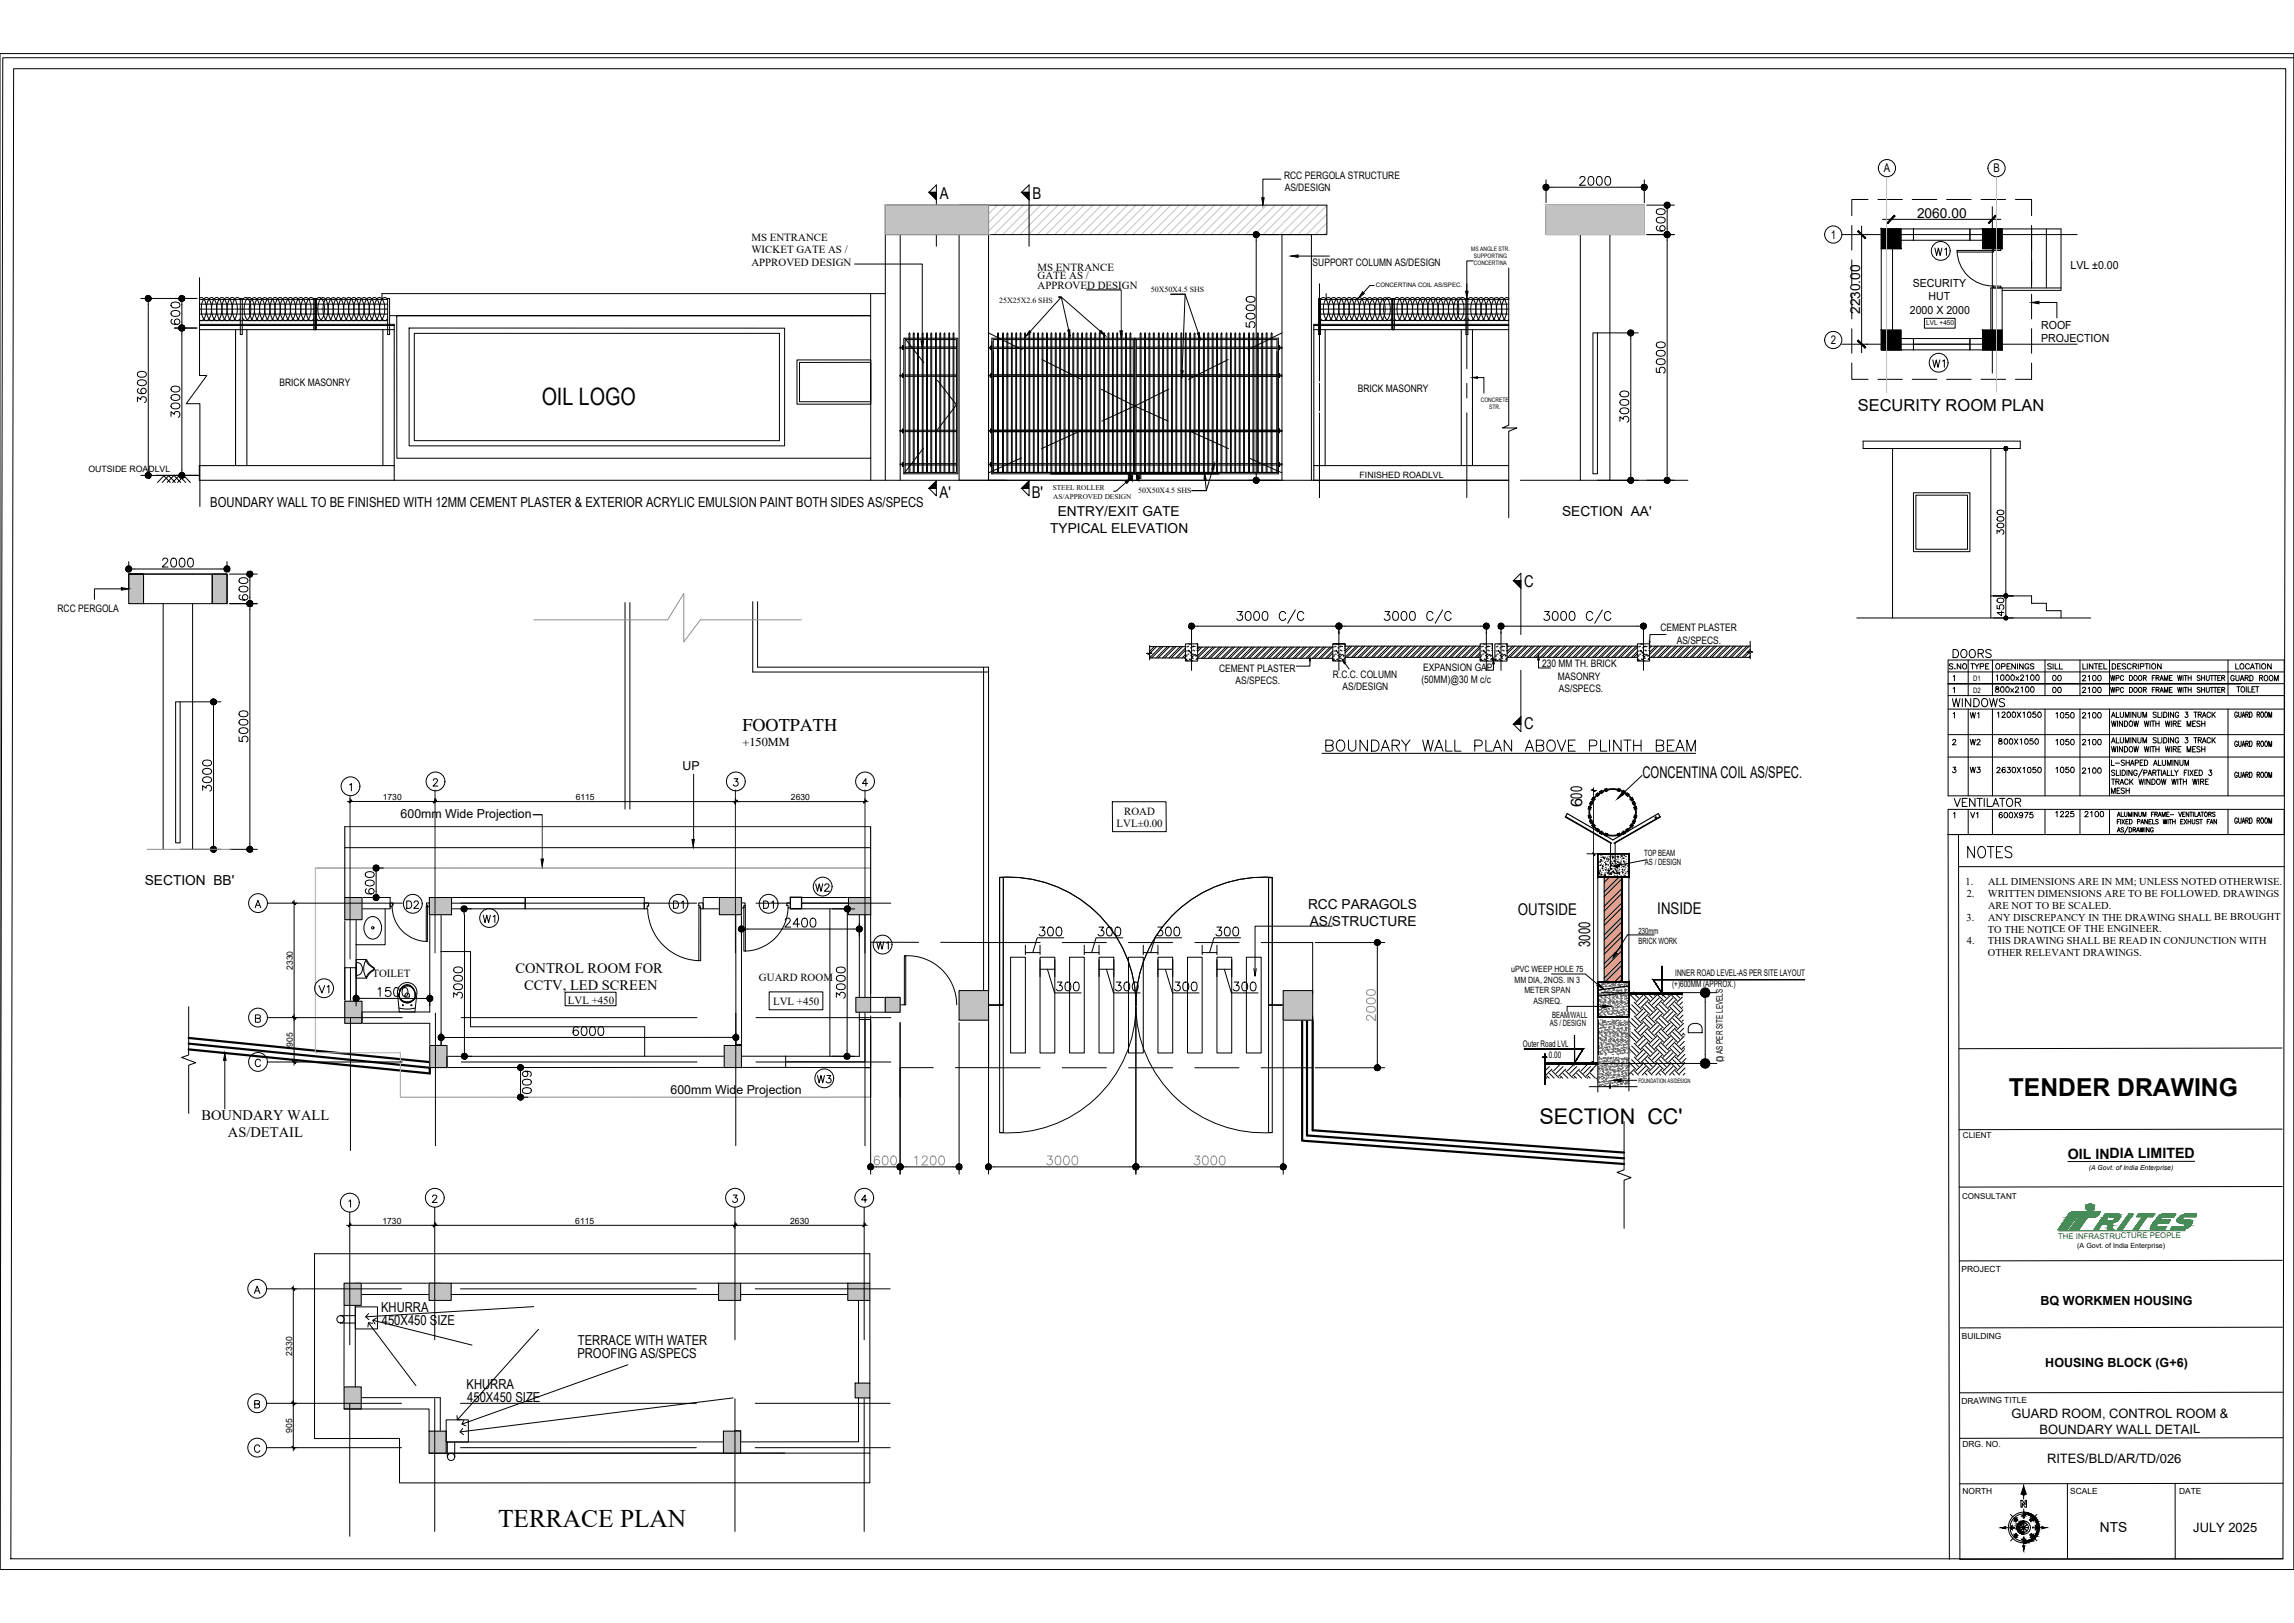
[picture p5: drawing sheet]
<svg xmlns="http://www.w3.org/2000/svg" width="594mm" height="420mm" viewBox="0 0 594 420" stroke-linecap="round" stroke-linejoin="round" font-family="sans-serif">
<defs><g id="words">
<text font-size="6.6" x="129" y="395.4">TERRACE PLAN</text>
<text font-size="6.4" x="520.2" y="283.8">TENDER DRAWING</text>
<g font-size="6.2">
<text x="140.3" y="105">OIL LOGO</text>
<text x="319.5" y="162.2">3000 C/C</text>
<text x="357.6" y="162.2">3000 C/C</text>
<text x="399" y="162.2">3000 C/C</text>
<text x="341.4" y="195.9">%%UBOUNDARY WALL PLAN ABOVE PLINTH BEAM</text>
</g>
<g font-size="5.6">
<text x="508.6" y="223">NOTES</text>
<text x="398.7" y="291.1">SECTION CC'</text>
</g>
<g font-size="5">
<text x="38.6" y="105.2" transform="rotate(-90 38.6 105.2)">3600</text>
<text x="41.1" y="147.8">2000</text>
<text x="202.3" y="241">2400</text>
<text x="96.9" y="258.9">1500</text>
</g>
<g font-size="5" fill="#8f8f8f">
<text x="225.5" y="302.5">600</text>
<text x="236" y="302.5">1200</text>
<text x="270.1" y="302.5">3000</text>
<text x="308.3" y="302.5">3000</text>
</g>
<g font-size="4.7">
<text x="408.2" y="48.9">2000</text>
<text x="431.9" y="60.6" transform="rotate(-90 431.9 60.6)">600</text>
<text x="47.1" y="85" transform="rotate(-90 47.1 85)">600</text>
<text x="431.9" y="97.4" transform="rotate(-90 431.9 97.4)">5000</text>
<text x="47.1" y="108.9" transform="rotate(-90 47.1 108.9)">3000</text>
<text x="422.4" y="110.2" transform="rotate(-90 422.4 110.2)">3000</text>
<text x="64.8" y="156.3" transform="rotate(-90 64.8 156.3)">600</text>
<text x="504.9" y="171.2">DOORS</text>
<text x="504.6" y="183.9">WINDOWS</text>
<text x="192.3" y="189.2">FOOTPATH</text>
<text x="64.8" y="192.9" transform="rotate(-90 64.8 192.9)">5000</text>
<text x="55.3" y="205.6" transform="rotate(-90 55.3 205.6)">3000</text>
<text x="97.7" y="232.3" transform="rotate(-90 97.7 232.3)">600</text>
<text x="120.4" y="259.2" transform="rotate(-90 120.4 259.2)">3000</text>
<text x="219.5" y="259.2" transform="rotate(-90 219.5 259.2)">3000</text>
<text x="147.5" y="268.9">6000</text>
<text x="428.4" y="265.4">D</text>
<text x="138.3" y="283.8" transform="rotate(-90 138.3 283.8)">600</text>
</g>
<text font-size="4.7" fill="#8f8f8f" x="356.8" y="265.2" transform="rotate(-90 356.8 265.2)">2000</text>
<g font-size="4.4">
<text x="505.1" y="209.6">VENTILATOR</text>
<text x="104.7" y="236">D2</text>
<text x="124.3" y="239.7">W1</text>
<text x="173.7" y="236">D1</text>
<text x="196.9" y="236">D1</text>
<text x="81.7" y="257.9">V1</text>
</g>
<text font-size="4.3" x="481.1" y="106.5">SECURITY ROOM PLAN</text>
<g font-size="4.2">
<text x="243.4" y="51.4">A</text>
<text x="267.4" y="51.4">B</text>
<text x="243.3" y="128.9">A'</text>
<text x="267.2" y="128.9">B'</text>
<text x="394.7" y="152">C</text>
<text x="394.7" y="188.8">C</text>
<text x="425.3" y="201.4">CONCENTINA COIL AS/SPEC.</text>
<text x="409.8" y="209" transform="rotate(-90 409.8 209)">600</text>
<text x="393.1" y="236.9">OUTSIDE</text>
<text x="429.2" y="236.5">INSIDE</text>
<text x="411.8" y="245.1" transform="rotate(-90 411.8 245.1)">3000</text>
</g>
<g font-size="4">
<text x="519.6" y="139.3" transform="rotate(-90 519.6 139.3)">3000</text>
<text x="519.6" y="160.2" transform="rotate(-90 519.6 160.2)">450</text>
<text x="210.3" y="231.5">W2</text>
<text x="226.3" y="246.5">W1</text>
<text x="210.8" y="281.1">W3</text>
</g>
<g font-size="3.8">
<text x="133.5" y="252">CONTROL ROOM FOR</text>
<text x="135.7" y="256.2">CCTV, LED SCREEN</text>
<text x="52.2" y="290">BOUNDARY WALL</text>
<text x="59" y="294.3">AS/DETAIL</text>
</g>
<g font-size="3.7">
<text x="530.8" y="177.2">00</text>
<text x="538.3" y="177.2">2100</text>
<text x="576.9" y="177.2">GUARD ROOM</text>
<text x="515.8" y="180.2">800x2100</text>
<text x="530.8" y="180.2">00</text>
<text x="538.3" y="180.2">2100</text>
<text x="516.3" y="186.7">1200X1050</text>
<text x="516.8" y="193.6">900X1050</text>
<text x="509.4" y="200.9">W3</text>
<text x="531.5" y="200.9">1050</text>
<text x="538.3" y="201.1">2100</text>
<text x="509.4" y="212.6">V1</text>
<text x="516.8" y="212.6">600X975</text>
<text x="531.5" y="212.3">1225</text>
<text x="539" y="212.3">2100</text>
<text x="535.5" y="299.9">OIL INDIA LIMITED</text>
</g>
<g font-size="3.6">
<text x="496.5" y="56.4">2060.00</text>
<text x="481.7" y="81.3" transform="rotate(-90 481.7 81.3)">2230.00</text>
<text x="54.5" y="131.3">BOUNDARY WALL TO BE FINISHED WITH 12MM CEMENT PLASTER &amp; EXTERIOR ACRYLIC EMULSION PAINT BOTH SIDES AS/SPECS</text>
<text x="272" y="137.9">TYPICAL ELEVATION</text>
<text x="273.9" y="133.6">ENTRY/EXIT GATE</text>
<text x="404.5" y="133.5">SECTION AA'</text>
<text x="37.5" y="229">SECTION BB'</text>
<text x="338.7" y="235.4">RCC PARAGOLS</text>
<text x="339.2" y="239.7">AS/STRUCTURE</text>
<text x="98.7" y="339.6">KHURRA</text>
<text x="98.9" y="343.1">450X450 SIZE</text>
<text x="149.5" y="351.5">PROOFING AS/SPECS</text>
<text x="149.7" y="348.1">TERRACE WITH WATER</text>
<text x="120.8" y="359.5">KHURRA</text>
<text x="121" y="362.9">450X450 SIZE</text>
<text x="543.8" y="396.5">NTS</text>
</g>
<g font-size="3.4">
<text x="503.9" y="173.9">S.NO</text>
<text x="509.6" y="173.9">TYPE</text>
<text x="515.8" y="173.9">OPENINGS</text>
<text x="529.3" y="173.9">SILL</text>
<text x="538.5" y="173.9">LINTEL</text>
<text x="546.2" y="173.9">DESCRIPTION</text>
<text x="578.1" y="173.9">LOCATION</text>
<text x="516.1" y="176.9">1000x2100</text>
<text x="509.4" y="186.7">W1</text>
<text x="531.5" y="186.7">1050</text>
<text x="538.3" y="186.7">2100</text>
<text x="509.4" y="193.6">W2</text>
<text x="531.5" y="193.6">1050</text>
<text x="538.3" y="193.6">2100</text>
<text x="516.3" y="200.9">2630X1050</text>
</g>
<g font-size="3.3">
<text x="520.9" y="367.2">GUARD ROOM, CONTROL ROOM &amp;</text>
<text x="528.2" y="371.2">BOUNDARY WALL DETAIL</text>
<text x="530.1" y="378.8">RITES/BLD/AR/TD/026</text>
<text x="568" y="396.6">JULY 2025</text>
</g>
<g font-size="3.2">
<text x="192.3" y="193">+150MM</text>
<text x="176.7" y="199.4">UP</text>
<text x="103.7" y="211.7">600mm Wide Projection</text>
<text x="173.6" y="283.2">600mm Wide Projection</text>
<text x="528.5" y="338">BQ WORKMEN HOUSING</text>
<text x="529.7" y="353.9">HOUSING BLOCK (G+6)</text>
</g>
<g font-size="3.1">
<text x="487.9" y="44.6">A</text>
<text x="516.3" y="44.6">B</text>
<text x="474.1" y="61.8">1</text>
<text x="474.1" y="89.1">2</text>
<text x="520.8" y="395">NW</text>
<text x="527" y="395" transform="rotate(-90 527 395)">NE</text>
<text x="520.8" y="398.7">SW</text>
</g>
<g font-size="2.9">
<text x="536.2" y="69.7">LVL ±0.00</text>
<text x="495.4" y="74.3">SECURITY</text>
<text x="499.4" y="77.8">HUT</text>
<text x="494.6" y="81.2">2000 X 2000</text>
<text x="528.6" y="85">ROOF</text>
<text x="528.6" y="88.5">PROJECTION</text>
</g>
<g font-size="2.8">
<text x="194.6" y="62.3">MS ENTRANCE</text>
<text x="194.6" y="65.6">WICKET GATE AS /</text>
<text x="194.6" y="68.7">APPROVED DESIGN</text>
<text x="268.7" y="70.1">MS ENTRANCE</text>
<text x="268.7" y="72.3">GATE AS /</text>
<text x="268.7" y="74.7">APPROVED DESIGN</text>
<text x="289.2" y="214.1">LVL±0.00</text>
<text x="291.1" y="211">ROAD</text>
<text x="96.4" y="253">TOILET</text>
<text x="196.6" y="253.9">GUARD ROOM</text>
<text x="147.1" y="259.8">LVL +450</text>
<text x="200.2" y="260.2">LVL +450</text>
</g>
<g font-size="2.7">
<text x="332.6" y="46.2">RCC PERGOLA STRUCTURE</text>
<text x="332.7" y="49.5">AS/DESIGN</text>
<text x="339.9" y="69">SUPPORT COLUMN AS/DESIGN</text>
<text x="72.4" y="99.9">BRICK MASONRY</text>
<text x="351.6" y="101.5">BRICK MASONRY</text>
<text x="14.9" y="158.4">RCC PERGOLA</text>
<text x="430" y="163.5">CEMENT PLASTER</text>
<text x="434.2" y="166.7">AS/SPECS.</text>
<text x="315.7" y="173.9">CEMENT PLASTER</text>
<text x="368.5" y="173.7">EXPANSION GAP</text>
<text x="399.4" y="172.7">230 MM TH. BRICK</text>
<text x="320" y="177.1">AS/SPECS.</text>
<text x="345.2" y="175.5">R.C.C. COLUMN</text>
<text x="347.7" y="178.7">AS/DESIGN</text>
<text x="368.1" y="176.9">(50MM)@30 M c/c</text>
<text x="403.5" y="176">MASONRY</text>
<text x="403.7" y="179.2">AS/SPECS.</text>
<text x="509" y="229.2" transform="rotate(-1 509 229.2)">1.</text>
<text x="509.3" y="232.3" transform="rotate(-1 509.3 232.3)">2.</text>
<text x="514.8" y="232.3">WRITTEN DIMENSIONS ARE TO BE FOLLOWED. DRAWINGS</text>
<text x="514.8" y="229.2">ALL DIMENSIONS ARE IN MM; UNLESS NOTED OTHERWISE.</text>
<text x="509.3" y="238.4">3.</text>
<text x="514.8" y="235.3">ARE NOT TO BE SCALED.</text>
<text x="514.8" y="238.4">ANY DISCREPANCY IN THE DRAWING SHALL BE BROUGHT</text>
<text x="509.3" y="244.5">4.</text>
<text x="514.8" y="241.4">TO THE NOTICE OF THE ENGINEER.</text>
<text x="514.8" y="244.5">THIS DRAWING SHALL BE READ IN CONJUNCTION WITH</text>
<text x="514.8" y="247.5">OTHER RELEVANT DRAWINGS.</text>
</g>
<text font-size="2.5" x="524.8" y="398.5">SE</text>
<g font-size="2.4">
<text x="433.1" y="255.5">(+)600MM (APPROX.)</text>
<text x="433.9" y="252.7">INNER ROAD LEVEL-AS PER SITE LAYOUT</text>
<text x="394.4" y="270.9">Outer Road LVL</text>
<text x="401.1" y="273.8">0.00</text>
<text x="446.1" y="275.1" transform="rotate(-90 446.1 275.1)">(D) AS PER SITE LEVELS</text>
</g>
<g font-size="2.3">
<text x="22.9" y="122.2">OUTSIDE ROADLVL</text>
<text x="352.1" y="123.7">FINISHED ROADLVL</text>
</g>
<g font-size="2.2">
<text x="99.1" y="207.1">1730</text>
<text x="149.1" y="207.2">6115</text>
<text x="204.8" y="207.2">2630</text>
<text x="425.8" y="221.5">TOP BEAM</text>
<text x="426" y="224">AS / DESIGN</text>
<text x="424.3" y="244.3">BRICK WORK</text>
<text x="424.3" y="241.8">230mm</text>
<text x="75.8" y="251.1" transform="rotate(-90 75.8 251.1)">2330</text>
<text x="391.4" y="251.7">uPVC WEEP HOLE 75</text>
<text x="392.2" y="254.4">MM DIA, 2NOS. IN 3</text>
<text x="394.8" y="257.1">METER SPAN</text>
<text x="397.1" y="259.8">AS/REQ.</text>
<text x="402" y="263.5">BEAM/WALL</text>
<text x="401.4" y="265.7">AS / DESIGN</text>
<text x="75.8" y="271" transform="rotate(-90 75.8 271)">905</text>
<text x="99" y="316.9">1730</text>
<text x="149" y="316.9">6115</text>
<text x="204.6" y="316.9">2630</text>
<text x="508" y="329.3">PROJECT</text>
<text x="508.1" y="346.6">BUILDING</text>
<text x="75.6" y="350.9" transform="rotate(-90 75.6 350.9)">2330</text>
<text x="507.9" y="363.4">DRAWING TITLE</text>
<text x="75.6" y="370.9" transform="rotate(-90 75.6 370.9)">905</text>
<text x="508.2" y="374.7">DRG. NO.</text>
<text x="508.2" y="386.9">NORTH</text>
<text x="536.1" y="386.8">SCALE</text>
<text x="564.3" y="386.8">DATE</text>
<text x="520.3" y="396.5">W</text>
<text x="525.6" y="396.5">E</text>
</g>
<g font-size="2.1">
<text x="508.3" y="294.6">CLIENT</text>
<text x="508.1" y="310.3">CONSULTANT</text>
</g>
<g font-size="2">
<text x="298" y="75.6">50X50X4.5 SHS</text>
<text x="258.8" y="78.5">25X25X2.6 SHS</text>
<text x="294.7" y="127.7">50X50X4.5 SHS</text>
</g>
<text font-size="2" fill="#009926" x="533" y="320.7">THE INFRASTRUCTURE PEOPLE</text>
<g font-size="1.9">
<text x="272.7" y="127">STEEL ROLLER</text>
<text x="272.8" y="129.1">AS/APPROVED DESIGN</text>
<text x="511" y="176.3">D1</text>
<text x="511" y="179.3">D2</text>
</g>
<g font-size="1.8">
<text x="498.8" y="84">LVL +450</text>
<text x="541" y="303">(A Govt. of India Enterprise)</text>
<text x="538" y="323">(A Govt. of India Enterprise)</text>
</g>
<g font-size="1.6">
<text x="381" y="64.9">MS ANGLE STR.</text>
<text x="381.7" y="68.7">CONCERTINA</text>
<text x="381.7" y="66.8">SUPPORTING</text>
<text x="356.3" y="74.4">CONCERTINA COIL AS/SPEC.</text>
<text x="383.5" y="103.9">CONCRETE</text>
<text x="385.7" y="105.8">STR.</text>
<text x="424.3" y="280.4">FOUNDATION AS/DESIGN</text>
</g>
</g></defs>
<!-- layer: PARAPET -->
<g fill="none" stroke="#000" stroke-width=".26">
<path d="M89.1 337.9v21.1M92 335.1h19.1M92 332.2h19.1M92 337.9v21.1M116.8 335.1h69.3M116.8 332.2h69.3M191.8 335.1h27.8M191.8 332.2h27.8M222.3 336.7v21.4M225.3 336.7v21.4M89.1 364.8h22v5.7M92 361.8h22v11.5h108.3v-11.4"/>
<path d="M225.3 361.9v14.3h-114.2"/>
</g>
<!-- layer: hidden line -->
<path d="M225.5 224.7h-143.8v47.8h22v11.6l121.8-.1" fill="none" stroke="#b1b0a7" stroke-width=".26"/>
<g fill="none" stroke="#000" stroke-width=".26">
<path d="M234.3 87.6l5 6.3M242.8 98.4l4.9 6.4-5.1 6.6M256 86.2l8.7 4.3M269.8 93.1l10.3 5.1M318.1 93.1l-10.3 5.1M332 86.2l-8.8 4.3M239.1 116l-5 6.7M264.5 118.5l-8.5 3.9M280.1 111.4l-10.4 4.7M285.2 100.8l8.7 4.3-8.6 3.9M302.7 100.7l-8.8 4.4 8.6 3.9M307.7 111.4l10.4 4.7"/>
<path d="M323.3 118.5l8.7 3.9M237.9 244l-12.4-.1v13.4M243.6 244h12.4v13.3M256 244h13.4M275.1 244h11.4M292.2 244h11.5M309.4 244h11.5M326.6 244h13.3v13.3M225.5 263v13.3M225.5 276.4v7.6M241.7 276.4h-8.6v7.6M247.4 276.4h8.6"/>
<path d="M256 263.1v13.3h13.4M275.1 276.4h11.4M292.2 276.4h11.5M309.4 276.4h11.5M326.6 276.4h13.3M339.9 263v13.3"/>
</g>
<!-- layer: L- -Grass -->
<g fill="none" stroke="#c2c2c2" stroke-width=".26">
<path d="M256 53.1h.1M258.3 53.1l-2.3 2.3M260.5 53.1l-4.5 4.6M262.8 53.1l-6.8 6.8M265 53.1l-7.6 7.6M267.3 53.1l-7.6 7.6M269.5 53.1l-7.6 7.6M271.8 53.1l-7.7 7.6M274 53.1l-7.6 7.6M276.3 53.1l-7.6 7.6M278.5 53.1l-7.6 7.6M280.8 53.1l-7.7 7.6"/>
<path d="M283 53.1l-7.6 7.6M285.3 53.1l-7.7 7.6M287.5 53.1l-7.6 7.6M289.8 53.1l-7.7 7.6M292 53.1l-7.6 7.6M294.3 53.1l-7.7 7.6M296.5 53.1l-7.6 7.6M298.8 53.1l-7.7 7.6M301 53.1l-7.6 7.6M303.3 53.1l-7.7 7.6M305.5 53.1l-7.6 7.6M307.8 53.1l-7.7 7.6"/>
<path d="M310 53.1l-7.6 7.6M312.3 53.1l-7.7 7.6M314.5 53.1l-7.6 7.6M316.7 53.1l-7.6 7.6M319 53.1l-7.6 7.6M321.3 53.1l-7.7 7.6M323.5 53.1l-7.6 7.6M325.7 53.1l-7.6 7.6M328 53.1l-7.6 7.6M330.3 53.1l-7.7 7.6M332.5 53.1l-7.6 7.6M334.7 53.1l-7.6 7.6"/>
<path d="M337 53.1l-7.6 7.6M339.2 53.1l-7.6 7.6M341.5 53.1l-7.7 7.6M343.6 55.5l-5.2 5.2M343.6 60l-.8 .7M343.6 53.2l-7.5 7.5M343.6 57.7l-3 3"/>
</g>
<g fill="#c2c2c2" stroke="#c2c2c2" stroke-width=".26">
<path d="M221.6 258.2l3.9 3.8v-3.8zM221.6 258.2l3.9 3.8h-3.9z"/>
<path d="M33.3 148.6l3.9 7.7v-7.7zM33.3 148.6l3.9 7.7h-3.9z"/>
<path d="M256 256.5l-7.6 7.6h7.6zM248.4 256.5h7.6l-7.6 7.6z"/>
<path d="M339.9 256.5l-7.6 7.6h7.6zM332.3 256.5h7.6l-7.6 7.6z"/>
<path d="M55 148.6l3.8 7.7v-7.7zM55 148.6l3.8 7.7h-3.8z"/>
<path d="M229.3 258.2l3.8 3.8v-3.8zM229.3 258.2l3.8 3.8h-3.8z"/>
<path d="M89.3 259.2l4.4 5.7v-5.7zM89.3 259.2l4.4 5.7h-4.4z"/>
<path d="M93.7 232.3v5.8h-4.4zM89.3 232.3v5.8l4.4-5.8z"/>
<path d="M111.3 270.7l4.5 5.7v-5.7zM111.3 270.7l4.5 5.7h-4.5z"/>
<path d="M111.2 232.3l5.7 4.5h-5.7zM111.2 232.3l5.7 4.5v-4.5z"/>
<path d="M186.3 232.3l5.7 4.5h-5.7zM186.3 232.3l5.7 4.5v-4.5z"/>
<path d="M187.6 270.7l4.4 5.7v-5.7zM187.6 270.7l4.4 5.7h-4.4z"/>
<path d="M219.7 232.3l5.8 4.5h-5.8zM219.7 232.3l5.8 4.5v-4.5z"/>
<path d="M229.3 53.1l26.7 7.6v-7.6zM229.3 53.1l26.7 7.6h-26.7z"/>
<path d="M400.4 53.1l25.4 7.6v-7.6zM400.4 53.1l25.4 7.6h-25.4z"/>
<path d="M221.5 358.1l3.8 3.8v-3.8zM221.5 358.1l3.8 3.8h-3.8z"/>
<path d="M89.1 359l4.4 5.8v-5.8zM89.1 359l4.4 5.8h-4.4z"/>
<path d="M93.5 332.2v5.7h-4.4zM89.1 332.2v5.7l4.4-5.7z"/>
<path d="M111.1 370.5l4.4 5.7v-5.7zM111.1 370.5l4.4 5.7h-4.4z"/>
<path d="M111.1 332.2l5.7 4.5h-5.7zM111.1 332.2l5.7 4.5v-4.5z"/>
<path d="M186.1 332.2l5.7 4.5h-5.7zM186.1 332.2l5.7 4.5v-4.5z"/>
<path d="M187.3 370.5l4.5 5.7v-5.7zM187.3 370.5l4.5 5.7h-4.5z"/>
<path d="M219.6 332.2l5.7 4.5h-5.7zM219.6 332.2l5.7 4.5v-4.5z"/>
</g>
<!-- layer: 0 -->
<g fill="#000" stroke="#000" stroke-width=".26">
<path d="M524.1 399.3l1.3-.1-.7 .2zM523.5 398.5h1.2l-.6 .5z"/>
<path d="M490.6 55.7l-1.7 2.1 1.9-1.9zM490.6 55.7l-1.7 2.1-.2-.1z"/>
<path d="M516.8 55.7l-1.9 2 .2 .1zM516.8 55.7l.2 .2-1.9 1.9z"/>
<path d="M481.1 59.9l1.9 1.9 .2-.2zM481.1 59.9l.2-.2 1.9 1.9z"/>
<path d="M481.3 88l-.2 .2 2.1 1.7zM481.1 88.2l2.1 1.7-.2 .3z"/>
<path d="M292.8 123.1l.4 1.2v-1.2zM292.8 123.1l.4 1.2h-.4z"/>
<path d="M294.4 123.1l.5 1.2v-1.2zM294.4 123.1l.5 1.2h-.5z"/>
<path d="M518.4 395.5l1-.3-.2 .3zM518.4 395.5l1 .3-.2-.3z"/>
<path d="M524.1 384.8l-.7 2 .7 .3zM524.1 384.8l.7 2-.7 .3z"/>
<path d="M524.1 399.3v.1h.6zM524.1 399.4h.6z"/>
<path d="M527.6 395.8l.4 .3 .1-.3zM527.6 395.8l.4 .3h-.4z"/>
<path d="M528.8 395.2l.1 .3h.9zM528.9 395.5h.9l-1 .3z"/>
<path d="M523.8 400.2l.3 .1v.9zM524.1 400.3v.9l.3-1z"/>
</g>
<!-- layer: HATCH 1 -->
<path d="M240.6 49.8h1.9v1.9zM264.6 49.8h1.9v1.9zM242.5 124.5v1.9h-1.9zM264.6 126.4l1.9-1.9v1.9zM391.9 150.3h2v1.9zM393.9 185.6v1.9h-2z" fill="#000" stroke="#000" stroke-width=".26"/>
<!-- layer: A- Wall -->
<path d="M48.9 268.7l62.4 6.3M48.9 270.2l62.4 6.2M48.9 271.7l62.4 6.2v-1.5M337.2 264.1v31.2l83.4 6M338.5 264.1v29.8l82.1 6M339.9 264.1v28.5l80.7 5.8" fill="none" stroke="#000" stroke-width=".57"/>
<!-- layer: WALL -->
<g fill="none" stroke="#000" stroke-width=".26">
<path d="M51.6 77.3l.2-.2a1.29 1.29 0 0 1 1.5 1.5 4.4 4.4 0 0 1-.9 4.4l-.8-.2M51.7 77.5h48.7a.9 .9 0 0 0-1-.5 .9 .9 0 0 0-.7 .9 4.9 4.9 0 0 0 .7 5.1 .81 .81 0 0 0 1-.5M51.7 78.7h48.7M53 77.2a.88 .88 0 0 1 .9-.1 .88 .88 0 0 1 .5 .8 4.9 4.9 0 0 1-.7 5.1 1.29 1.29 0 0 1-1.4-1.3 5.3 5.3 0 0 1 .7-4.5zM54.3 77.2a.9 .9 0 0 1 .9-.1 .9 .9 0 0 1 .5 .8 4.9 4.9 0 0 1-.6 5.1 1.25 1.25 0 0 1-1.4-1.3 5.5 5.5 0 0 1 .6-4.5zM55.6 77.2a.9 .9 0 0 1 1-.1 .9 .9 0 0 1 .5 .8 4.9 4.9 0 0 1-.7 5.1 1.25 1.25 0 0 1-1.4-1.3 5.2 5.2 0 0 1 .6-4.5zM57 77.2a.88 .88 0 0 1 .9-.1 .88 .88 0 0 1 .5 .8 5.1 5.1 0 0 1-.4 4.9 .9 .9 0 0 1-1 .1 .9 .9 0 0 1-.5-.8 5.2 5.2 0 0 1 .5-4.9zM58.3 77.2a.9 .9 0 0 1 .9-.1 .9 .9 0 0 1 .5 .8 4.9 4.9 0 0 1-.6 5.1 1.25 1.25 0 0 1-1.4-1.3 5.5 5.5 0 0 1 .6-4.5zM59.6 77.2a.9 .9 0 0 1 1-.1 .9 .9 0 0 1 .5 .8 4.9 4.9 0 0 1-.7 5.1 1.25 1.25 0 0 1-1.4-1.3 5.2 5.2 0 0 1 .6-4.5zM62.2 77.5a.9 .9 0 0 0-1-.5 .9 .9 0 0 0-.7 .9 4.9 4.9 0 0 0 .7 5.1 .84 .84 0 0 0 1-.5M62.7 77.8a.93 .93 0 0 1 1-.8 .93 .93 0 0 1 .9 .9 5 5 0 0 1-.7 5 .91 .91 0 0 1-1.2-.7M64.1 77.3a.87 .87 0 0 1 .9-.2 .87 .87 0 0 1 .5 .8 4.8 4.8 0 0 1-.7 5.1 1.25 1.25 0 0 1-1.3-1.3 5.2 5.2 0 0 1 .6-4.4z"/>
<path d="M65.4 77.3a.9 .9 0 0 1 .9-.2 .9 .9 0 0 1 .5 .8 4.9 4.9 0 0 1-.7 5.1 1.25 1.25 0 0 1-1.3-1.3 5.5 5.5 0 0 1 .6-4.4zM66.7 77.3a.9 .9 0 0 1 1-.2 .9 .9 0 0 1 .5 .8 4.9 4.9 0 0 1-.7 5.1 1.25 1.25 0 0 1-1.4-1.3 5.2 5.2 0 0 1 .6-4.4zM68.1 77.3a.9 .9 0 0 1 .9-.2 .9 .9 0 0 1 .5 .8 4.9 4.9 0 0 1-.7 5.1 1.25 1.25 0 0 1-1.3-1.3 5.2 5.2 0 0 1 .6-4.4zM69.4 77.3a.88 .88 0 0 1 .9-.2 .88 .88 0 0 1 .5 .8 4.9 4.9 0 0 1-.6 5.1 1.29 1.29 0 0 1-1.4-1.3 5.3 5.3 0 0 1 .6-4.4zM70.8 77.2a.9 .9 0 0 1 .9-.1 .9 .9 0 0 1 .5 .8 4.9 4.9 0 0 1-.7 5.1 1.25 1.25 0 0 1-1.3-1.3 5.2 5.2 0 0 1 .6-4.5zM72 77.2a.88 .88 0 0 1 1-.1 .88 .88 0 0 1 .5 .8 5.1 5.1 0 0 1-.4 4.9 .9 .9 0 0 1-1 .1 .9 .9 0 0 1-.5-.8 5.2 5.2 0 0 1 .4-4.9zM73.4 77.2a.9 .9 0 0 1 .9-.1 .9 .9 0 0 1 .5 .8 4.9 4.9 0 0 1-.7 5.1 1.25 1.25 0 0 1-1.3-1.3 5.5 5.5 0 0 1 .6-4.5zM74.7 77.2a.9 .9 0 0 1 .9-.1 .9 .9 0 0 1 .6 .8 4.9 4.9 0 0 1-.7 5.1 1.25 1.25 0 0 1-1.4-1.3 5.2 5.2 0 0 1 .6-4.5zM76 77.2a.87 .87 0 0 1 1-.1 .87 .87 0 0 1 .5 .8 4.8 4.8 0 0 1-.7 5.1 1.25 1.25 0 0 1-1.4-1.3 5.2 5.2 0 0 1 .6-4.5zM77.4 77.2a.9 .9 0 0 1 .9-.1 .9 .9 0 0 1 .5 .8 4.9 4.9 0 0 1-.7 5.1 1.25 1.25 0 0 1-1.3-1.3 5.5 5.5 0 0 1 .6-4.5zM78.7 77.2a.9 .9 0 0 1 .9-.1 .9 .9 0 0 1 .6 .8 4.9 4.9 0 0 1-.7 5.1 1.25 1.25 0 0 1-1.4-1.3 5.2 5.2 0 0 1 .6-4.5zM81.3 77.5a.9 .9 0 0 0-1-.5 .9 .9 0 0 0-.7 .9 4.9 4.9 0 0 0 .7 5.1 .81 .81 0 0 0 1-.5"/>
<path d="M81.8 77.8a.93 .93 0 0 1 1-.8 .93 .93 0 0 1 .9 .9 4.9 4.9 0 0 1-.7 5 .91 .91 0 0 1-1.2-.7M83.1 77.3a.9 .9 0 0 1 1-.2 .9 .9 0 0 1 .5 .8 4.9 4.9 0 0 1-.7 5.1 1.25 1.25 0 0 1-1.4-1.3 5.2 5.2 0 0 1 .6-4.4zM84.5 77.3a.88 .88 0 0 1 .9-.2 .88 .88 0 0 1 .5 .8 4.9 4.9 0 0 1-.7 5.1 1.29 1.29 0 0 1-1.4-1.3 5.3 5.3 0 0 1 .7-4.4zM85.8 77.3a.9 .9 0 0 1 .9-.2 .9 .9 0 0 1 .6 .8 4.9 4.9 0 0 1-.7 5.1 1.25 1.25 0 0 1-1.4-1.3 5.2 5.2 0 0 1 .6-4.4zM87.1 77.3a.9 .9 0 0 1 1-.2 .9 .9 0 0 1 .5 .8 4.9 4.9 0 0 1-.7 5.1 1.25 1.25 0 0 1-1.4-1.3 5.2 5.2 0 0 1 .6-4.4zM88.5 77.3a.88 .88 0 0 1 .9-.2 .88 .88 0 0 1 .5 .8 5.1 5.1 0 0 1-.4 4.9 .9 .9 0 0 1-.9 .1 .9 .9 0 0 1-.6-.8 5.2 5.2 0 0 1 .5-4.8zM89.8 77.2a.9 .9 0 0 1 1-.1 .9 .9 0 0 1 .5 .8 4.9 4.9 0 0 1-.7 5.1 1.25 1.25 0 0 1-1.4-1.3 5.2 5.2 0 0 1 .6-4.5zM91.1 77.2a.87 .87 0 0 1 .9-.1 .87 .87 0 0 1 .6 .8 4.8 4.8 0 0 1-.7 5.1 1.25 1.25 0 0 1-1.4-1.3 5.2 5.2 0 0 1 .6-4.5zM92.4 77.2a.9 .9 0 0 1 1-.1 .9 .9 0 0 1 .5 .8 4.9 4.9 0 0 1-.7 5.1 1.25 1.25 0 0 1-1.4-1.3 5.5 5.5 0 0 1 .6-4.5zM93.8 77.2a.9 .9 0 0 1 .9-.1 .9 .9 0 0 1 .5 .8 4.9 4.9 0 0 1-.6 5.1 1.25 1.25 0 0 1-1.4-1.3 5.2 5.2 0 0 1 .6-4.5zM95.1 77.2a.9 .9 0 0 1 1-.1 .9 .9 0 0 1 .5 .8 4.9 4.9 0 0 1-.7 5.1 1.25 1.25 0 0 1-1.4-1.3 5.2 5.2 0 0 1 .6-4.5zM96.5 77.2a.88 .88 0 0 1 .9-.1 .88 .88 0 0 1 .5 .8 5.1 5.1 0 0 1-.4 4.9 .9 .9 0 0 1-1 .1 .9 .9 0 0 1-.5-.8 5.2 5.2 0 0 1 .5-4.9z"/>
<path d="M97.8 77.2a.9 .9 0 0 1 .9-.1 .9 .9 0 0 1 .5 .8 4.9 4.9 0 0 1-.6 5.1 1.25 1.25 0 0 1-1.4-1.3 5.5 5.5 0 0 1 .6-4.5zM342 77.5a.88 .88 0 0 1 1-.5 .88 .88 0 0 1 .7 .9 4.9 4.9 0 0 1-.7 5.1 .79 .79 0 0 1-1-.5M342 77.5h48.7M342 78.7h48.7M343.5 77.2a.9 .9 0 0 1 1-.1 .9 .9 0 0 1 .5 .8 4.9 4.9 0 0 1-.7 5.1 1.25 1.25 0 0 1-1.4-1.3 5.2 5.2 0 0 1 .6-4.5zM344.9 77.2a.9 .9 0 0 1 .9-.1 .9 .9 0 0 1 .5 .8 4.9 4.9 0 0 1-.6 5.1 1.25 1.25 0 0 1-1.4-1.3 5.2 5.2 0 0 1 .6-4.5zM346.2 77.2a.88 .88 0 0 1 .9-.1 .88 .88 0 0 1 .6 .8 4.9 4.9 0 0 1-.7 5.1 1.29 1.29 0 0 1-1.4-1.3 5.3 5.3 0 0 1 .6-4.5zM347.5 77.2a.9 .9 0 0 1 1-.1 .9 .9 0 0 1 .5 .8 4.9 4.9 0 0 1-.7 5.1 1.25 1.25 0 0 1-1.4-1.3 5.2 5.2 0 0 1 .6-4.5zM348.9 77.2a.9 .9 0 0 1 .9-.1 .9 .9 0 0 1 .5 .8 4.9 4.9 0 0 1-.6 5.1 1.25 1.25 0 0 1-1.4-1.3 5.2 5.2 0 0 1 .6-4.5zM350.2 77.2a.88 .88 0 0 1 1-.1 .88 .88 0 0 1 .5 .8 5.1 5.1 0 0 1-.5 4.9 .9 .9 0 0 1-.9 .1 .9 .9 0 0 1-.5-.8 5.2 5.2 0 0 1 .4-4.9zM351.5 77.2a.9 .9 0 0 1 .9-.1 .9 .9 0 0 1 .6 .8 4.9 4.9 0 0 1-.7 5.1 1.25 1.25 0 0 1-1.4-1.3 5.5 5.5 0 0 1 .6-4.5zM352.9 77.3a.87 .87 0 0 1 .9-.2 .87 .87 0 0 1 .5 .8 4.8 4.8 0 0 1-.7 5.1 1.25 1.25 0 0 1-1.3-1.3 5.2 5.2 0 0 1 .6-4.4z"/>
<path d="M354.2 77.3a.9 .9 0 0 1 .9-.2 .9 .9 0 0 1 .5 .8 4.9 4.9 0 0 1-.6 5.1 1.25 1.25 0 0 1-1.4-1.3 5.5 5.5 0 0 1 .6-4.4zM355.5 77.3a.9 .9 0 0 1 1-.2 .9 .9 0 0 1 .5 .8 4.9 4.9 0 0 1-.7 5.1 1.25 1.25 0 0 1-1.4-1.3 5.2 5.2 0 0 1 .6-4.4zM356.9 77.3a.9 .9 0 0 1 .9-.2 .9 .9 0 0 1 .5 .8 4.9 4.9 0 0 1-.7 5.1 1.25 1.25 0 0 1-1.3-1.3 5.2 5.2 0 0 1 .6-4.4zM358.2 77.3a.88 .88 0 0 1 .9-.2 .88 .88 0 0 1 .5 .8 5.1 5.1 0 0 1-.4 4.9 .9 .9 0 0 1-.9 .1 .9 .9 0 0 1-.5-.8 5.2 5.2 0 0 1 .4-4.8zM360.5 77.8a.93 .93 0 0 0-.9-.8 .93 .93 0 0 0-.9 .9 4.9 4.9 0 0 0 .6 5 .91 .91 0 0 0 1.2-.7M361.1 77.5a.88 .88 0 0 1 .9-.5 .88 .88 0 0 1 .7 .9 5.4 5.4 0 0 1-.4 4.9 .75 .75 0 0 1-1.2-.3M362.6 77.2a.9 .9 0 0 1 .9-.1 .9 .9 0 0 1 .6 .8 4.9 4.9 0 0 1-.7 5.1 1.25 1.25 0 0 1-1.4-1.3 5.2 5.2 0 0 1 .6-4.5zM364 77.2a.9 .9 0 0 1 .9-.1 .9 .9 0 0 1 .5 .8 4.9 4.9 0 0 1-.7 5.1 1.25 1.25 0 0 1-1.3-1.3 5.2 5.2 0 0 1 .6-4.5zM365.3 77.2a.88 .88 0 0 1 .9-.1 .88 .88 0 0 1 .5 .8 5.1 5.1 0 0 1-.4 4.9 .9 .9 0 0 1-.9 .1 .9 .9 0 0 1-.5-.8 5.2 5.2 0 0 1 .4-4.9zM366.6 77.2a.9 .9 0 0 1 1-.1 .9 .9 0 0 1 .5 .8 4.9 4.9 0 0 1-.7 5.1 1.25 1.25 0 0 1-1.4-1.3 5.5 5.5 0 0 1 .6-4.5zM368 77.2a.9 .9 0 0 1 .9-.1 .9 .9 0 0 1 .5 .8 4.9 4.9 0 0 1-.7 5.1 1.25 1.25 0 0 1-1.3-1.3 5.2 5.2 0 0 1 .6-4.5zM369.3 77.2a.87 .87 0 0 1 .9-.1 .87 .87 0 0 1 .5 .8 4.8 4.8 0 0 1-.6 5.1 1.25 1.25 0 0 1-1.4-1.3 5.2 5.2 0 0 1 .6-4.5z"/>
<path d="M370.6 77.2a.88 .88 0 0 1 .9-.1 .88 .88 0 0 1 .5 .8 4.9 4.9 0 0 1-.7 5.1 1.29 1.29 0 0 1-1.3-1.3 5.3 5.3 0 0 1 .6-4.5zM371.9 77.3a.9 .9 0 0 1 1-.2 .9 .9 0 0 1 .5 .8 4.9 4.9 0 0 1-.7 5.1 1.25 1.25 0 0 1-1.4-1.3 5.2 5.2 0 0 1 .6-4.4zM373.3 77.3a.88 .88 0 0 1 .9-.2 .88 .88 0 0 1 .5 .8 4.7 4.7 0 0 1-.7 5.1 1.29 1.29 0 0 1-1.3-1.3 5.3 5.3 0 0 1 .6-4.4zM374.6 77.3a.9 .9 0 0 1 .9-.2 .9 .9 0 0 1 .6 .8 4.9 4.9 0 0 1-.7 5.1 1.25 1.25 0 0 1-1.4-1.3 5.5 5.5 0 0 1 .6-4.4zM375.9 77.3a.9 .9 0 0 1 1-.2 .9 .9 0 0 1 .5 .8 4.9 4.9 0 0 1-.7 5.1 1.25 1.25 0 0 1-1.4-1.3 5.2 5.2 0 0 1 .6-4.4zM377.3 77.3a.88 .88 0 0 1 .9-.2 .88 .88 0 0 1 .5 .8 5.1 5.1 0 0 1-.4 4.9 .9 .9 0 0 1-.9 .1 .9 .9 0 0 1-.6-.8 5.2 5.2 0 0 1 .5-4.8zM379.6 77.8a.93 .93 0 0 0-1-.8 .93 .93 0 0 0-.8 .9 4.9 4.9 0 0 0 .6 5 .91 .91 0 0 0 1.2-.7M380.1 77.5a.88 .88 0 0 1 1-.5 .88 .88 0 0 1 .7 .9 4.8 4.8 0 0 1-.6 5.1 .81 .81 0 0 1-1.1-.5M381.7 77.2a.9 .9 0 0 1 .9-.1 .9 .9 0 0 1 .6 .8 4.9 4.9 0 0 1-.7 5.1 1.25 1.25 0 0 1-1.4-1.3 5.5 5.5 0 0 1 .6-4.5zM383 77.2a.9 .9 0 0 1 1-.1 .9 .9 0 0 1 .5 .8 4.9 4.9 0 0 1-.7 5.1 1.25 1.25 0 0 1-1.4-1.3 5.2 5.2 0 0 1 .6-4.5zM384.4 77.2a.87 .87 0 0 1 .9-.1 .87 .87 0 0 1 .5 .8 4.8 4.8 0 0 1-.6 5.1 1.25 1.25 0 0 1-1.4-1.3 5.2 5.2 0 0 1 .6-4.5zM385.7 77.2a.9 .9 0 0 1 .9-.1 .9 .9 0 0 1 .6 .8 4.9 4.9 0 0 1-.7 5.1 1.25 1.25 0 0 1-1.4-1.3 5.5 5.5 0 0 1 .6-4.5z"/>
<path d="M387 77.2a.9 .9 0 0 1 1-.1 .9 .9 0 0 1 .5 .8 4.9 4.9 0 0 1-.7 5.1 1.25 1.25 0 0 1-1.4-1.3 5.2 5.2 0 0 1 .6-4.5zM388.4 77.2a.9 .9 0 0 1 .9-.1 .9 .9 0 0 1 .6 .8 4.9 4.9 0 0 1-.7 5.1 1.25 1.25 0 0 1-1.4-1.3 5.2 5.2 0 0 1 .6-4.5zM390.8 77.3a.82 .82 0 0 0-.9-.2 .82 .82 0 0 0-.5 .6 4.7 4.7 0 0 0 .6 5.3l.7-.2M51.7 80h48.7M51.7 81.3h48.7M51.7 83h48.7M342 80h48.7M342 81.3h48.7M342 83h48.7M92.1 235.3h8.9M92.2 235.3v26.7h19.1v-25.2M101.1 232.3h-11.8v32.6h22v11.5l92.2-.1"/>
<path d="M111.2 232.3h2.9M111.2 235.3h2.9M114.2 236.8v36.7l89.3-.1M136 232.3h30.8v3h-30.8M182.1 232.3v3M182.2 232.3h9.8v38.2M182.2 235.3h8.3l.1 35.2M225.5 258.2h3.8M190.5 270.5v3M192 270.5h-1.5h1.5M192 270.5v3M222.5 262v1.9"/>
<path d="M225.5 262h3.8M111.1 332.2h2.9M111.1 335.1h2.9M190.3 370.4v2.9M191.8 370.4h-1.5h1.5M191.8 370.4v2.9"/>
</g>
<!-- layer: Arch. Window -->
<path d="M114.1 232.3h21.9v3h-21.9zM114.1 233.8h21.9M204.7 233.8h15M224 236.8v21.4M89.3 250.5h2.9M90.8 250.5v9.6M222.5 258.2v-22.9h-17.8v-3h20.8v25.9M222.5 263.9v9.6l-19-.1M224 263.9v11h-20.5M225.5 263.9v12.5l-22-.1" fill="none" stroke="#000" stroke-width=".26"/>
<!-- layer: LD KERBSTONE -->
<path d="M161.9 156v53.5M163.1 156v53.5M194.9 155.8v18.2h61.1M196.2 155.8v16.9h59.8v83.8M254.7 172.7v83.8" fill="none" stroke="#000" stroke-width=".26"/>
<!-- layer: elevation -->
<path d="M214.9 235.3v38.1M114.1 246.3h7.7M121.9 246.3v19.5h45.1v7.6" fill="none" stroke="#000" stroke-width=".26"/>
<!-- layer: 0 -->
<g fill="none" stroke="#000" stroke-width=".26">
<path d="M233.1 53.1v71.2M248.4 53.1h7.6v71.2h-7.6zM225.5 76v42.6h-122.7l-.1-36.9h122.8h-124.6M229.3 60.7h114.3v-7.6h-114.3v71.2M229.3 76h-130.4v1.4M343.4 76v1.4M409.3 60.7h7.6M409.3 60.7h-8.9v-7.6h25.4v7.6h-8.9M409.3 60.7v63.6M416.9 60.7v63.6M105.9 84.9l97.3 .1v30.4h-97.3zM107.3 86.3h94.5v27.8h-94.5z"/>
<path d="M206.4 93.2h19.1v11.4h-19.1zM207.1 93.8h18.4v10.2h-18.4zM220.6 81.7h.1M256 86.4v37.9h4.5M412.5 86.2h1.2v36.5h-1.2zM225.5 118.6v5.7M42.3 123.1l1.8 1.8M42.5 123.1l-1.7 1.8M43.3 124.9l1.7-1.8 1.8 1.8M43.6 123.1l1.8 1.8M43.7 123.1l-1.7 1.8M46.3 123.1l1.8 1.8"/>
<path d="M46.4 123.1l-1.7 1.8M47.5 123.1l1.8 1.8M47.8 123.1l-1.8 1.8M256 124.3h75.7M292.2 122.7v1.2h.6M292.5 122.7v.9h.3M292.8 123.1h.4v1.2h-.4zM294.4 123.1h.5v1.2h-.5zM295.2 122.7v.9h-.3M295.4 122.7v1.2h-.5M332 124.3h.1M332 124.3v-63.6h7.6v63.6"/>
<path d="M393.7 124.3h43.4M33.3 148.6h3.9v7.7h-3.9zM33.3 148.6v3.8M37.2 148.6h17.8v7.7h-17.8zM42.3 156.3v63.6M49.9 156.3v63.6M55 148.6h3.8v7.7h-3.8zM55 148.6h3.8v7.7v-7.7h-25.5h3.9M307 166.7h3.2v4.4h-3.2zM345.1 166.7h3.2v4.4h-3.2zM383.3 166.7h3.2v4.4h-3.2zM387.1 166.7h3.2v4.4h-3.2z"/>
<path d="M424 166.7h3.2v4.4h-3.2zM45.5 181.7h1.1v36.5h-1.1zM288.1 207.6h13.9v7.7h-13.9zM114.1 232.3v3M136 232.3v3M345 239.8h-20v12.9M89.3 250.5v9.6h2.9v-11.7h2.7a5.7 5.7 0 0 0 2.1 2.3l-.2 .5M92.2 253.2h2.7M93.4 252.1l-1.1 .4M93.4 252.1a1.77 1.77 0 0 0 .4-1.8 1.77 1.77 0 0 0-1.5-1.2v3.5M94.8 248.6l.4 .8M94.8 248.6a4.3 4.3 0 0 0 .1 4.6"/>
<path d="M95.2 249.4l1.7 1.4-1.3 1-.8 1.2M96.8 251.2l-1.1 .9-.8 1.1M146.3 256.9h13.2v3.5h-13.2zM199.2 256.8h13.9v4.6h-13.9zM221.6 258.2h3.9v3.8h-3.9zM229.3 258.2h3.8v3.8h-3.8zM234.2 247.4a12.7 12.7 0 0 1 13.5 12.7M324.7 250.8l.3 1.9 .4-1.9M48.9 260.6v12.5l-1.9 .7 3.7 1.3-1.8 .7v12.4M203.5 273.4v2.9M222.5 263.9h3M224.2 276.4h1.3"/>
<path d="M233.1 260.1h1.1v-12.7h.4v12.7h-.4M420.6 290.4v12.5l-1.8 .6 3.6 1.4-1.8 .6v12.5M114 332.2v2.9M138.2 338.3l-43.5 2.6M225.3 332.2v-7.6h-143.8v47.8h22v11.5h121.8v-7.7M89.1 359.9h2.9M95.4 342.4l12.3 16.3M95.5 340.1l-.8 .8 .8 .7M96.5 342.6l-1.1-.2-.1 1.1M96.6 341.8l25.6 6.4M97.5 341.2l-.9 .6 .5 1M139.5 344.1l-21.1 23.5"/>
<path d="M162.6 353.3l-43 15.4M221.5 358.1h3.8v3.8h-3.8zM118.4 366.5v1.1l1.2-.1M119.8 369.8l-.7 .9 .9 .7M120.1 367.7l-.5 1 1.1 .5M189.9 361.9l-70.8 8.8M519.2 395.5h.9M522.9 395.5h2.4h-2.4M523.2 394.6l1.7 1.7M523.4 388.4h.3l.7 1.1v-1.1h.4v1.8h-.4l-.7-1.1v1.1h-.3zM524.1 387.1v1M524.1 390.7v.8"/>
<path d="M524.1 394.3v2.4M524.1 399.5v.8M524.9 394.6l-1.7 1.7M528.1 395.5h.8"/>
<circle cx="524.1" cy="395.5" r="3.5"/>
<circle cx="524.1" cy="395.5" r="1.72"/>
<circle cx="524.1" cy="395.5" r="1.21"/>
<circle cx="524.1" cy="395.5" r="4"/>
</g>
<!-- layer: hatch1 -->
<path d="M248.4 256.5h7.6v7.6h-7.6zM332.3 256.5h7.6v7.6h-7.6z" fill="none" stroke="#000" stroke-width=".26"/>
<!-- layer: furniture -->
<g fill="none" stroke="#000" stroke-width=".26">
<path d="M234.1 87.6h13.9v35.1h-13.9zM234.4 87.9h13.3v34.4h-13.3zM234.4 89.8h13.3v.4h-13.3zM234.4 97.1h13.3v.3h-13.3zM235.4 86.5v35.8M235.6 86.5l-.1-.3-.1 .3M235.6 86.5v35.8M236.5 86.5v35.8M236.7 86.5v35.8M236.8 86.5l-.2-.3-.1 .3M238.8 86.5v35.8M239 86.5v35.8"/>
<path d="M239.1 86.5l-.1-.3-.2 .3M239.9 86.5v35.8M240.2 86.5v35.8M240.2 86.5l-.1-.3-.2 .3M242.3 86.5v35.8M242.5 86.5v35.8M242.5 86.5l-.1-.3-.1 .3M243.4 86.5v35.8M243.6 86.5l-.1-.3-.1 .3M243.6 86.5v35.8M245.7 86.5v35.8M245.9 86.5v35.8"/>
<path d="M246 86.5l-.2-.3-.1 .3M246.8 86.5v35.8M247 86.5v35.8M247.1 86.5l-.2-.3-.1 .3M256.9 87.6h74.2v35.1h-74.2zM257.2 90.2h36.3M257.2 89.9h36.3M257.2 97.5h36.3M257.2 97.1h36.3M258.5 86.2l-.2 36.1M258.5 86.2l.1 36.1M259.6 86.4v35.9"/>
<path d="M259.7 86.5l.1-.3 .1 36.1M261 86.5v35.8M261 86.5l-.1-.3-.1 36.1M263.1 86.5v35.8M263.3 86.5v35.8M263.3 86.5l-.1-.3-.1 .3M267.6 86.5v35.8M267.8 86.5v35.8M267.8 86.5l-.1-.3-.1 .3M269 86.4v35.9M269 86.5l-.1-.3-.2 36.1M269.9 86.4v35.9"/>
<path d="M269.9 86.5l.1-.3 .1 36.1M272.2 86.5v35.8M272.4 86.5l-.1-.3-.1 .3M272.4 86.5v35.8M274.7 86.4v35.9M274.7 86.5l-.2-.3-.1 36.1M275.7 86.2l-.1 36.1M275.7 86.2l.1 36.1M276.7 86.5v35.8M276.9 86.5v35.8M277 86.5l-.2-.3-.1 .3M278 86.2l-.2 36.1"/>
<path d="M278 86.2l.1 36.1M280.1 86.4v35.9M280.3 86.4v35.9M280.4 86.5l-.1-.3-.2 .3M281.2 86.5v35.8M281.5 86.5v35.8M281.5 86.5l-.1-.3-.1 .3M282.6 86.4v35.9M282.6 86.5l-.1-.3-.1 36.1M283.5 86.4v35.9M283.5 86.5l.2-.3 .1 36.1M284.9 86.4v35.9"/>
<path d="M284.9 86.5l-.1-.3-.1 36.1M285.8 86.5v35.8M285.9 86.2l-.1 .3M285.9 86.2l.2 .3M286 86.5v35.8M287.2 86.4v35.9M287.2 86.5l-.1-.3-.1 36.1M290.4 86.5v35.8M290.6 86.5v35.8M290.6 86.5l-.1-.3-.1 .3M292.8 86.4v35.9M292.9 86.5l-.1-.3-.2 36.1"/>
<path d="M293.5 87.9l.1 34.4M293.9 87.9h.1M293.9 87.6v35.1M293.9 87.6l-.1 35.1M294.3 97.5h36.5M294.3 97.1h36.5M294.3 87.9l-.1 34.4M294.3 90.2h36.4M294.3 89.9h36.4M295.3 86.5v35.8M295.4 86.2l-.1 .3M295.4 86.2l.1 .3"/>
<path d="M295.5 86.5v35.8M296.5 86.2l-.1 36.1M296.6 86.2v36.1M297.8 86.5v35.8M297.8 86.5l-.1-.3-.2 .3v35.8M298.8 86.2l-.1 36.1M298.8 86.2l.1 36.1M300 86.4v35.9M300 86.5l.1-.3 .1 36.1M301.1 86.5v35.8M301.3 86.5v35.8M301.4 86.5l-.2-.3-.1 .3"/>
<path d="M302.4 86.2l-.1 36.1M302.4 86.2l.1 36.1M303.6 86.5v35.8M303.6 86.5l-.1-.3-.1 36.1M305.9 86.2l-.1 36.1M305.9 86.2l.1 36.1M307 86.5v35.8M307.2 86.5v35.8M307.2 86.5l-.1-.3-.1 .3M311.9 86.4v35.9M311.9 86.5l-.1-.3-.1 .3v35.8M312.8 86.5v35.8"/>
<path d="M312.9 86.2l-.1 .3M312.9 86.2l.2 .3M313 86.5v35.8M315.1 86.5v35.8M315.1 86.5l.1-.3 .1 36.1M317.7 86.4v35.9M317.8 86.5l-.2-.3-.1 36.1M318.7 86.5v35.8M318.9 86.5v35.8M318.9 86.5l-.1-.3-.1 .3M321.1 86.5v35.8M321.2 86.5l-.2-.3-.1 36.1"/>
<path d="M324.5 86.5v35.8M324.7 86.5l-.1-.3-.1 .3M324.7 86.5v35.8M325.7 86.2l-.1 36.1M325.8 86.2l.1 .3M325.9 86.4v35.9M328 86.2l-.1 36.1M328 86.2l.2 .3M328.1 86.4v35.9M329.2 86.4v35.9M329.2 86.5l.1-.3 .1 36.1M234.4 111.4h13.3v.3h-13.3z"/>
<path d="M257.2 111.4h36.3M257.2 111.7h36.3M294.2 111.4h36.6M294.2 111.7h36.6M234.4 120h13.3v.4h-13.3zM237.6 122.3l.1-36.1 .2 .3v35.8M241.1 122.3l.1-36.1 .1 36.1M244.5 122.3l.1-36.1 .1 36.1M257.2 122.3v-34.4h73.5v34.4M257.2 120h73.5M257.2 120.4h73.5M261.9 122.3l.1-36.1 .1 36.1"/>
<path d="M264.2 122.3l.1-36.1 .1 36.1M265.3 122.3l.2-36.1v36.1M266.5 122.3l.1-36.1 .1 36.1M271 122.3l.1-36.1 .2 36.1M273.3 122.3l.1-36.1 .1 36.1M279 122.3l.1-36.1 .1 .3v35.8M288.1 122.3l.1-36.1 .1 36.1M289.2 122.3l.1-36.1 .1 36.1M291.5 122.3l.1-36.1 .1 36.1M293.6 122.3h-36.4h36.4M293.8 122.7h-21.7h21.7M293.9 122.7h21.7h-21.7"/>
<path d="M294.2 122.3h36.5h-36.5M304.5 122.3l.2-36.1v36.1M308.1 122.3l.1-36.1 .1 36.1M309.2 122.3l.2-36.1 .1 36.1M310.4 122.3l.1-36.1 .1 36.1M313.9 122.3v-35.8l.2-.3 .1 36.1M316.2 122.3l.2-36.1v36.1M319.8 122.3l.1-36.1 .1 36.1M322.1 122.3l.1-36.1 .1 36.1M323.3 122.3l.2-36.1 .1 36.1M326.8 122.3v-35.8l.1-.3 .1 36.1"/>
</g>
<!-- layer: SYM-DOOR -->
<path d="M258.9 227.2h.9v33h-.9zM258.9 227.1a33.1 33.1 0 0 1 35.3 33M258.9 227.2a33.1 33.1 0 0 1 35.3 33 33.1 33.1 0 0 1-35.3 33M328.5 227.2h1v33h2.8h-2.8v33h-1v-33h1h-1zM256 260.2h2.9M258.9 260.2h.9v33h-.9zM294.2 260.2a33.1 33.1 0 0 1 35.3-33 33.1 33.1 0 0 0-35.3 33 33.1 33.1 0 0 0 35.3 33" fill="none" stroke="#000" stroke-width=".26"/>
<!-- layer: HATCH 1 -->
<g fill="none" stroke="#000" stroke-width=".26">
<path d="M240.6 49.8h1.9M242.5 51.7l-1.9-1.9 1.9-1.9v15.9M264.6 49.8h1.9M266.5 51.7l-1.9-1.9 1.9-1.9v15.9M102.1 124.3h288.6M242.5 124.5l-1.9 1.9 1.9 2v-2h-1.9M266.5 124.5l-1.9 1.9 1.9 2v-2h-1.9M391.9 150.3h2M393.9 152.2l-2-1.9 2-1.9v15.9M297.2 169.1l-.1 .1M297.7 169.1l-.2 .3M297.8 167.4l-.1 .1"/>
<path d="M298.9 167.4l-1.2 1.2M299.5 167.4l-1.6 1.6M300.6 167.4l-2.9 2.9M301.2 167.4l-2.9 2.9M302.3 167.4l-2.9 2.9M302.9 167.4l-3 2.9M304 167.4l-2.9 2.9M304.6 167.4l-3 2.9M305.7 167.4l-3 2.9M306.2 167.4l-2.9 2.9M307 169.5l-.9 .8M307 168.4l-2 1.9"/>
<path d="M307 170l-.3 .3M307 167.8l-2.6 2.5M307 171h.1M307 170.7l.2 .1-.2 .1M307.1 169.9h.1M307.1 170.7v.1M307.2 170.7h.1M307.2 169.6h.1M307.3 168.5h.1M307.3 167.5h.1M307.5 171h.1M307.6 167.3h.1"/>
<path d="M307.6 169.3h.1M307.8 166.7h.1M307.8 168.4l.2 .1-.2 .1M307.9 168.4v.1M307.9 168.6h.1M308 170.6h.1M308 170.8h.1M308 166.8h.1M308.2 168.9h.2l-.2 .2M308.3 170.9h.1M308.3 167.7h.1M308.3 168.9v.2"/>
<path d="M308.3 169.7h.1M308.7 169.9h.2l-.2 .3M308.7 169.4h.1M308.7 171h.1M308.8 169.9v.3M308.8 170.4h.1M308.8 167.4h.1M308.8 167.5h.1M308.8 169.4h.1M308.9 168.3h.1M308.9 167.3h.1M309.1 169.6h.1"/>
<path d="M309.2 168.5h.1M309.3 167.4h.1M309.4 169.4h.1M309.7 169.6l.2 .2h-.2M309.7 170.7h.1M309.8 169.6l-.1 .2M309.9 170.5h.1M310 168.4h.1M310 167.8h.1M310 167.2h.1M310 166.7h.2M310.1 166.7l.1 .2"/>
<path d="M310.2 166.8l-.1 .1M310.8 167.5l-.6 .6M311.3 167.5l-1.1 1.2M312.4 167.5l-2.2 2.3M313 167.5l-2.8 2.8M314.1 167.5l-2.9 2.9M314.7 167.5l-3 2.9M315.8 167.5l-2.9 2.9M316.4 167.5l-3 2.9M317.5 167.5l-2.9 2.9M318.1 167.5l-3 2.9M319.2 167.5l-2.9 2.9"/>
<path d="M319.7 167.5l-2.9 2.9M320.9 167.5l-3 2.9M321.4 167.5l-2.9 2.9M322.5 167.5l-2.9 2.9M323.1 167.5l-2.9 2.9M324.2 167.5l-2.9 2.9M324.8 167.5l-2.9 2.9M325.9 167.5l-2.9 2.9M326.5 167.5l-2.9 2.9M327.6 167.5l-2.9 2.9M328.2 167.5l-3 2.9M329.3 167.5l-2.9 2.9"/>
<path d="M329.9 167.5l-3 2.9M331 167.5l-3 2.9M331.5 167.5l-2.9 2.9M332.7 167.5l-3 2.9M333.2 167.5l-2.9 2.9M334.4 167.5l-3 2.9M334.9 167.5l-2.9 2.9M336.1 167.5l-3 2.9M336.6 167.5l-2.9 2.9M337.7 167.5l-2.9 2.9M338.3 167.5l-2.9 2.9M339.4 167.5l-2.9 2.9"/>
<path d="M340 167.5l-3 2.9M341.1 167.5l-2.9 2.9M341.7 167.5l-3 2.9M342.8 167.5l-2.9 2.9M343.4 167.5l-3 2.9M344.5 167.5l-2.9 2.9M345 167.5l-2.9 2.9M345.1 168.5l-1.9 1.9M345.1 170.2l-.2 .2M345.1 169.1l-1.3 1.3M345.2 171h.1M345.2 170.7l.2 .1-.3 .1"/>
<path d="M345.3 169.9h.1M345.3 170.7l-.1 .1M345.4 170.7h.1M345.4 169.6h.1M345.4 168.5h.1M345.5 167.5h.1M345.7 171h.1M345.8 167.3h.1M345.8 169.3h.1M346 166.7h.1M346 168.4l.1 .1-.2 .1M346.1 168.4l-.1 .1"/>
<path d="M346.1 168.6h.1M346.2 170.6h.1M346.2 170.8h.1M346.2 166.8h.1M346.4 168.9h.2l-.2 .2M346.4 170.9h.1M346.4 167.7h.1M346.5 168.9v.2M346.5 169.7h.1M346.8 169.4h.1M346.8 169.9h.3l-.2 .3M346.9 171h.1"/>
<path d="M346.9 169.9v.3M346.9 167.4h.1M347 170.4h.1M347 167.5h.1M347 169.4h.1M347 168.3h.1M347.1 167.3h.1M347.3 169.6h.1M347.3 168.5h.1M347.4 167.4h.1M347.5 169.4h.1M347.9 169.6l.1 .2h-.2"/>
<path d="M347.9 170.7h.1M348 169.6l-.1 .2M348 170.5h.1M348.1 168.4h.1M348.1 167.8h.1M348.2 167.2h.1M348.2 166.7h.1M348.3 166.7v.2M348.3 166.8v.1M348.4 167.3h-.1M349.5 167.3l-1.2 1.2M350.1 167.3l-1.8 1.7"/>
<path d="M351.2 167.3l-2.9 2.8M351.8 167.3l-2.9 2.9M352.9 167.3l-2.9 2.9M353.5 167.3l-3 2.9M354.6 167.3l-2.9 2.9M355.2 167.3l-3 2.9M356.3 167.3l-3 2.9M356.8 167.3l-2.9 2.9M358 167.3l-3 2.9M358.5 167.3l-2.9 2.9M359.6 167.3l-2.9 2.9M360.2 167.3l-2.9 2.9"/>
<path d="M361.4 167.3l-3 2.9M361.9 167.3l-2.9 2.9M363 167.3l-2.9 2.9M363.6 167.3l-2.9 2.9M364.7 167.3l-2.9 2.9M365.3 167.3l-3 2.9M366.4 167.3l-2.9 2.9M367 167.3l-3 2.9M368.1 167.3l-2.9 2.9M368.7 167.3l-3 2.9M369.8 167.3l-2.9 2.9M370.3 167.3l-2.9 2.9"/>
<path d="M371.5 167.3l-3 2.9M372 167.3l-2.9 2.9M373.1 167.3l-2.9 2.9M373.7 167.3l-2.9 2.9M374.8 167.3l-2.9 2.9M375.4 167.3l-2.9 2.9M376.5 167.3l-2.9 2.9M377.1 167.3l-2.9 2.9M378.2 167.3l-2.9 2.9M378.8 167.3l-3 2.9M379.9 167.3l-2.9 2.9M380.5 167.3l-3 2.9"/>
<path d="M381.6 167.3l-3 2.9M382.1 167.3l-2.9 2.9M383.3 167.3l-3 2.9M383.3 167.8l-2.4 2.4M383.3 169.5l-.7 .7M383.3 168.9l-1.3 1.3M383.3 171h.1M383.4 170.7l.1 .1-.2 .1M383.5 169.9h.1M383.5 170.7l-.1 .1M383.5 170.7h.1M383.5 169.6h.1"/>
<path d="M383.6 168.5h.1M383.6 167.5h.1M383.8 171h.1M383.9 167.3h.1M384 169.3h.1M384.1 166.7h.1M384.1 168.4l.2 .1-.2 .1M384.2 168.4v.1M384.3 168.6h.1M384.4 170.8h.1M384.4 166.8h.1M384.4 170.6h.1"/>
<path d="M384.5 168.9h.2l-.1 .2M384.6 167.7h.1M384.6 170.9h.1M384.6 168.9v.2M384.7 169.7h.1M385 169.9h.3l-.3 .3M385 169.4h.1M385 171h.1M385.1 169.9v.3M385.1 170.4h.1M385.1 167.4h.1M385.1 167.5h.1"/>
<path d="M385.2 169.4h.1M385.2 168.3h.1M385.2 167.3h.1M385.5 169.6h.1M385.5 168.5h.1M385.6 167.4h.1M385.7 169.4h.1M386.1 169.6l.1 .2h-.2M386.1 170.7h.1M386.1 169.6v.2M386.2 170.5h.1M386.3 168.4h.1"/>
<path d="M386.3 167.8h.1M386.3 167.2h.1M386.4 166.7h.1M386.5 166.7v.2M386.5 166.8l-.1 .1M387.2 171h.1M387.2 170.7l.1 .1-.2 .1M387.3 169.9h.1M387.3 170.7l-.1 .1M387.3 170.7h.1M387.4 169.6h.1M387.4 168.5h.1"/>
<path d="M387.5 167.5h.1M387.6 171h.1M387.7 167.3h.1M387.8 169.3h.1M387.9 166.7h.1M388 168.4l.1 .1-.2 .1M388.1 168.4l-.1 .1M388.1 168.6h.1M388.2 170.6h.1M388.2 170.8h.1M388.2 166.8h.1M388.4 168.9h.1l-.1 .2"/>
<path d="M388.4 170.9h.1M388.4 167.7h.1M388.4 168.9l.1 .2M388.5 169.7h.1M388.8 169.9h.3l-.3 .3M388.8 169.4h.1M388.9 171h.1M388.9 169.9v.3M388.9 170.4h.1M388.9 167.4h.1M389 167.5h.1M389 169.4h.1"/>
<path d="M389 168.3h.1M389 167.3h.1M389.3 169.6h.1M389.3 168.5h.1M389.4 167.4h.1M389.5 169.4h.1M389.9 169.6l.1 .2h-.2M389.9 170.7h.1M390 169.6l-.1 .2M390 170.5h.1M390.1 168.4h.1M390.1 167.8h.1"/>
<path d="M390.2 167.2h.1M390.2 166.7h.1M390.3 166.7v.2M390.3 166.8l-.1 .1M390.6 167.3l-.3 .2M391.7 167.3l-1.4 1.4M392.3 167.3l-2 1.9M393.4 167.3l-2.9 2.9M393.9 173.5v15.9l-2-1.9 2-1.9M393.9 167.3l-2.9 2.9M395.1 167.3l-2.9 2.9M395.6 167.3l-2.9 2.9"/>
<path d="M396.8 167.3l-3 2.9M397.3 167.3l-2.9 2.9M398.4 167.3l-2.9 2.9M399 167.3l-2.9 2.9M400.1 167.3l-2.9 2.9M400.7 167.3l-2.9 2.9M401.8 167.3l-2.9 2.9M402.4 167.3l-2.9 2.9M403.5 167.3l-2.9 2.9M404.1 167.3l-3 2.9M405.2 167.3l-2.9 2.9M405.8 167.3l-3 2.9"/>
<path d="M406.9 167.3l-3 2.9M407.4 167.3l-2.9 2.9M408.6 167.3l-3 2.9M409.1 167.3l-2.9 2.9M410.2 167.3l-2.9 2.9M410.8 167.3l-2.9 2.9M412 167.3l-3 2.9M412.5 167.3l-2.9 2.9M413.6 167.3l-2.9 2.9M414.2 167.3l-2.9 2.9M415.3 167.3l-2.9 2.9M415.9 167.3l-3 2.9"/>
<path d="M417 167.3l-2.9 2.9M417.6 167.3l-3 2.9M418.7 167.3l-3 2.9M419.2 167.3l-2.9 2.9M420.4 167.3l-2.9 2.9M420.9 167.3l-2.9 2.9M422.1 167.3l-3 2.9M422.6 167.3l-2.9 2.9M423.7 167.3l-2.9 2.9M424 169.2l-.9 1M424 168.7l-1.5 1.5M424 167.5l-2.6 2.7"/>
<path d="M424.1 171h.1M424.1 170.7l.1 .1-.2 .1M424.2 169.9h.1M424.2 170.7l-.1 .1M424.2 170.7h.1M424.3 169.6h.1M424.3 168.5h.1M424.3 167.5h.1M424.5 171h.1M424.6 167.3h.1M424.7 169.3h.1M424.8 166.7h.1"/>
<path d="M424.9 168.4l.1 .1-.2 .1M425 168.4l-.1 .1M425 168.6h.1M425 170.8h.1M425.1 170.6h.1M425.1 166.8h.1M425.2 168.9h.2l-.1 .2M425.3 167.7h.1M425.3 170.9h.1M425.3 168.9l.1 .2M425.3 169.7h.1M425.7 169.9h.3l-.3 .3"/>
<path d="M425.7 169.4h.1M425.7 171h.1M425.8 169.9v.3M425.8 170.4h.1M425.8 167.4h.1M425.8 167.5h.1M425.9 169.4h.1M425.9 168.3h.1M425.9 167.3h.1M426.2 169.6h.1M426.2 168.5h.1M426.3 167.4h.1"/>
<path d="M426.4 169.4h.1M426.8 169.6l.1 .2h-.2M426.8 170.7h.1M426.8 169.6v.2M426.9 170.5h.1M427 168.4h.1M427 167.8h.1M427 167.2h.1M427.1 166.7h.1M427.2 166.7v.2M427.2 166.8l-.1 .1M427.7 167.3l-.5 .4"/>
<path d="M428.8 167.3l-1.6 1.6M429.4 167.3l-2.2 2.1M430.5 167.3l-2.9 2.9M431.1 167.3l-3 2.9M432.2 167.3l-2.9 2.9M432.7 167.3l-2.9 2.9M433.9 167.3l-3 2.9M434.4 167.3l-2.9 2.9M435.5 167.3l-2.9 2.9M436.1 167.3l-2.9 2.9M437.2 167.3l-2.9 2.9M437.8 167.3l-2.9 2.9"/>
<path d="M438.9 167.3l-2.9 2.9M439.5 167.3l-2.9 2.9M440.6 167.3l-2.9 2.9M441.2 167.3l-3 2.9M442.3 167.3l-2.9 2.9M442.9 167.3l-3 2.9M444 167.3l-3 2.9M444.5 167.3l-2.9 2.9M445.7 167.3l-2.9 2.9M446.2 167.3l-2.9 2.9M447.4 167.3l-3 2.9M447.9 167.3l-2.9 2.9"/>
<path d="M449 167.3l-2.9 2.9M449.6 167.3l-2.9 2.9M450.7 167.3l-2.9 2.9M451.3 167.3l-2.9 2.9M452.4 167.3l-2.9 2.9M452.8 169.1l-1 1.1M453 167.3l-3 2.9M453.2 168.1l-2 2.1M453.2 169.8l-.3 .4M453.2 168.7l-.3 .3M391.9 187.5h2"/>
</g>
<!-- layer: new road -->
<path d="M256 244v12.3v-12.3M256 244v12.5M256 264.1v12.3" fill="none" stroke="#000" stroke-width=".26"/>
<!-- layer: DOOR -->
<path d="M101 233.8h.8l-.3 1h-.5zM101.5 234.8a9.1 9.1 0 0 0 8.9 8.9M110.4 234.6h.3v9.1h-.3zM110.4 233.8h.8v1h-.5zM166.8 233.8h1.2v.7h-.4v.8h-.8zM167.7 235.3a13.7 13.7 0 0 0 13.8 13.4v-13.7h-.5v13.7M181 233.8h1.1v1.5h-.8v-.8h-.3zM192 233.8h1v.6h-.4v.6h-.6zM203.8 233.8h.9v1.2h-.6v-.6h-.3zM204.1 235a11.4 11.4 0 0 1-11.5 11.2v-11.4h.4v11.4" fill="none" stroke="#000" stroke-width=".26"/>
<!-- layer: Ele_7 -->
<path d="M340.6 244h18M356.7 245.5v29.4M225.5 264.7v39.3M233.1 264.7v39.3M248.4 264.7v39.3M256 260.8v43.2M294.2 260.8v43.2M332.3 260.8v43.2M340.6 276.4h18M234.6 302.1h12.3M257.5 302.1h35.1M295.7 302.1h35.1" fill="none" stroke="#000" stroke-width=".26"/>
<!-- layer: WALL-PARTITION -->
<g fill="#000" stroke="#000" stroke-width=".26">
<path d="M399.7 48.2l.7 .3h-.8zM425.8 48.5h.8l-.1 .3zM38.4 76.5l.3 .1-.3 .7zM325.3 60h.3l-.3 .7zM422.3 85.4l.3 .1-.3 .7zM38.4 123.1v.7h-.3zM47.1 123.1v.7h-.3zM325.3 124.3v.8h-.3zM422.3 124.3v.8h-.3zM431.7 124.3v.8h-.3zM32.6 147l.7 .3h-.7zM58.8 147.3h.7v.3z"/>
<path d="M307.9 161.8l.7 .3h-.8zM346 161.8l.7 .3h-.7zM346.7 162.1h.8l-.1 .3zM384.9 162.1h.8l-.1 .3zM388 161.8l.7 .3h-.7zM425.6 162.1h.8l-.1 .3zM55.3 180.9l.3 .1-.3 .7zM55.3 219.9v.7h-.3zM64.7 219.9v.7h-.3zM120.2 234.5l.3 .1-.3 .7zM219.4 234.5l.3 .1-.3 .7zM91.5 258.2l.7 .3h-.7z"/>
<path d="M111.3 258.5h.8l-.1 .3zM191.3 240.2l.7 .3h-.8zM222.5 240.5h.8v.3zM356.7 243.2l.3 .1-.3 .7zM113.5 268.3l.7 .3h-.7zM120.3 273.5v.7h-.3zM190.6 268.6h.7v.3zM219.4 273.5l-.1 .7h-.2zM356.7 276.4v.8l-.3-.1zM248.4 302.1h.7v.3zM255.3 301.8l.7 .3h-.8zM293.4 301.8l.8 .3h-.8z"/>
<path d="M294.2 302.1h.7v.3zM332.3 302.1h.8l-.1 .3z"/>
<path d="M325 60l.3 .7v-.7zM324.8 60.2l.2-.2 .3 .7zM324.8 60.2l-.2 .3 .7 .2z"/>
<path d="M399.6 48.5l.1 .3 .7-.3zM399.7 48.8l.7-.3-.6 .5zM400.4 48.5l-.6 .5 .3 .2z"/>
<path d="M400.4 48.5l-.3 .7 .3 .1zM400.4 48.5l.2 .7-.2 .1zM400.4 48.5l.2 .7 .3-.2z"/>
<path d="M400.1 47.8l.3 .7v-.8zM399.8 47.9l.3-.1 .3 .7zM399.8 47.9l-.1 .3 .7 .3z"/>
<path d="M400.4 48.5l.5 .5 .2-.2zM400.4 48.5h.7v.3zM400.4 48.5h.7v-.3z"/>
<path d="M400.9 47.9l-.5 .6 .7-.3zM400.6 47.8l.3 .1-.5 .6zM400.4 47.7v.8l.2-.7z"/>
<path d="M425.1 48.8l.2 .2 .5-.5zM425.3 49l.5-.5-.3 .7zM425.8 48.5l-.3 .7h.3z"/>
<path d="M425.3 47.9l-.2 .3 .7 .3zM425.1 48.2l.7 .3h-.7zM425.1 48.5v.3l.7-.3z"/>
<path d="M425.8 48.5v.7h.3zM425.8 48.5l.6 .5-.3 .2zM425.8 48.5l.6 .5 .1-.2z"/>
<path d="M425.8 47.7v.8l.3-.7zM425.5 47.8l.3-.1v.8zM425.3 47.9l.5 .6-.3-.7z"/>
<path d="M425.8 48.5h.8l-.1-.3zM425.8 48.5l.6-.6 .1 .3zM426.1 47.8l-.3 .7 .6-.6z"/>
<path d="M37.7 77l-.1 .3h.8zM37.6 77.3h.8l-.7 .3zM37.7 77.6l.2 .2 .5-.5z"/>
<path d="M37.9 77.8l.2 .2 .3-.7zM38.4 77.3v.7h-.3zM38.4 77.3v.7h.3z"/>
<path d="M38.1 76.6l.3 .7v-.8zM37.9 76.7l.2-.1 .3 .7zM37.9 76.7l-.2 .3 .7 .3z"/>
<path d="M38.4 77.3l.3 .7 .2-.2zM38.4 77.3l.7 .3-.2 .2zM38.4 77.3l.7 .3v-.3z"/>
<path d="M38.4 77.3h.7v-.3zM38.4 77.3l.5-.6 .2 .3zM38.7 76.6l-.3 .7 .5-.6z"/>
<path d="M324.6 60.5l-.1 .2h.8zM324.5 60.7h.8l-.7 .3zM324.6 61l.2 .3 .5-.6z"/>
<path d="M324.8 61.3l.2 .1 .3-.7zM325.3 60.7v.8l-.3-.1zM325.3 60.7v.8l.3-.1z"/>
<path d="M325.3 60.7l.3 .8 .3-.2zM325.3 60.7l.7 .3-.1 .3zM325.3 60.7l.7 .3 .1-.3z"/>
<path d="M325.3 60.7h.8l-.1-.2zM325.3 60.7l.6-.5 .1 .3zM325.6 60l-.3 .7 .6-.5z"/>
<path d="M421.6 85.9v.3h.7zM421.6 86.2h.7l-.7 .3zM421.6 86.5l.2 .2 .5-.5z"/>
<path d="M421.8 86.7l.2 .2 .3-.7zM422.3 86.2v.8l-.3-.1zM422.3 86.2v.8l.3-.1z"/>
<path d="M422 85.5l.3 .7v-.8zM421.8 85.6l.2-.1 .3 .7zM421.8 85.6l-.2 .3 .7 .3z"/>
<path d="M422.3 86.2l.3 .7 .3-.2zM422.3 86.2l.7 .3-.1 .2zM422.3 86.2l.7 .3 .1-.3z"/>
<path d="M422.3 86.2h.8l-.1-.3zM422.3 86.2l.6-.6 .1 .3zM422.6 85.5l-.3 .7 .6-.6z"/>
<path d="M518.9 116.1l.1 .3 .5-.3zM519 116.4l.5-.3-.3 .5zM519.5 116.1l-.3 .5h.3z"/>
<path d="M519.2 115.7l.3 .4v-.5zM519.2 115.7l.3 .4-.5-.3zM519 115.8l-.1 .3h.6z"/>
<path d="M519.5 116.1v.5h.2zM519.5 116.1l.4 .3-.2 .2zM519.5 116.1l.4 .3 .1-.3z"/>
<path d="M519.5 116.1h.5l-.1-.3zM519.7 115.7l.2 .1-.4 .3zM519.5 115.6v.5l.2-.4z"/>
<path d="M37.6 123.1l.1 .3 .7-.3zM37.7 123.4l.7-.3-.5 .5zM38.4 123.1l-.5 .5 .2 .2z"/>
<path d="M37.9 122.5l.5 .6-.3-.7zM37.9 122.5l.5 .6-.7-.3zM37.7 122.8l-.1 .3h.8z"/>
<path d="M38.4 123.1v.7h.3zM38.4 123.1l.5 .5-.2 .2zM38.4 123.1l.5 .5 .2-.2z"/>
<path d="M38.7 122.4l-.3 .7 .5-.6zM38.4 122.3l.3 .1-.3 .7zM38.1 122.4l.3 .7v-.8z"/>
<path d="M38.4 123.1l.7 .3v-.3zM38.4 123.1l.7-.3v.3zM38.4 123.1l.7-.3-.2-.3z"/>
<path d="M46.3 123.1l.1 .3 .7-.3zM46.4 123.4l.7-.3-.5 .5zM47.1 123.1l-.5 .5 .2 .2z"/>
<path d="M46.6 122.5l.5 .6-.3-.7zM46.6 122.5l.5 .6-.7-.3zM46.4 122.8l-.1 .3h.8z"/>
<path d="M47.1 123.1v.7h.3zM47.1 123.1l.5 .5-.2 .2zM47.1 123.1l.5 .5 .2-.2z"/>
<path d="M47.4 122.4l-.3 .7 .5-.6zM47.1 122.3l.3 .1-.3 .7zM46.8 122.4l.3 .7v-.8z"/>
<path d="M47.1 123.1l.7 .3v-.3zM47.1 123.1l.7-.3v.3zM47.1 123.1l.7-.3-.2-.3z"/>
<path d="M324.5 124.3l.1 .3 .7-.3zM324.6 124.6l.7-.3-.5 .6zM325.3 124.3l-.5 .6 .2 .2z"/>
<path d="M324.8 123.8l.5 .5-.3-.7zM324.8 123.8l.5 .5-.7-.2zM324.6 124.1l-.1 .2h.8z"/>
<path d="M325.3 124.3v.8h.3zM325.3 124.3l.6 .6-.3 .2zM325.3 124.3l.6 .6 .1-.3z"/>
<path d="M325.6 123.6l-.3 .7 .6-.5zM325.3 123.6h.3l-.3 .7zM325 123.6l.3 .7v-.7z"/>
<path d="M325.3 124.3l.7 .3 .1-.3zM325.3 124.3l.7-.2 .1 .2zM325.3 124.3l.7-.2-.1-.3z"/>
<path d="M421.6 124.3v.3l.7-.3zM421.6 124.6l.7-.3-.5 .6zM422.3 124.3l-.5 .6 .2 .2z"/>
<path d="M421.8 123.8l.5 .5-.3-.7zM421.8 123.8l.5 .5-.7-.2zM421.6 124.1l-.1 .2h.8z"/>
<path d="M422.3 124.3v.8h.3zM422.3 124.3l.6 .6-.3 .2zM422.3 124.3l.6 .6 .1-.3z"/>
<path d="M422.6 123.6l-.3 .7 .6-.5zM422.3 123.6h.3l-.3 .7zM422 123.6l.3 .7v-.7z"/>
<path d="M422.3 124.3l.7 .3 .1-.3zM422.3 124.3l.7-.2 .1 .2zM422.3 124.3l.7-.2-.1-.3z"/>
<path d="M431 124.3v.3l.7-.3zM431 124.6l.7-.3-.5 .6zM431.7 124.3l-.5 .6 .2 .2z"/>
<path d="M431.2 123.8l.5 .5-.3-.7zM431.2 123.8l.5 .5-.7-.2zM431 124.1v.2h.7z"/>
<path d="M431.7 124.3v.8h.3zM431.7 124.3l.6 .6-.3 .2zM431.7 124.3l.6 .6 .1-.3z"/>
<path d="M432 123.6l-.3 .7 .6-.5zM431.7 123.6h.3l-.3 .7zM431.4 123.6l.3 .7v-.7z"/>
<path d="M431.7 124.3l.7 .3 .1-.3zM431.7 124.3l.7-.2 .1 .2zM431.7 124.3l.7-.2-.1-.3z"/>
<path d="M32.6 147.3v.3l.7-.3zM32.6 147.6l.7-.3-.5 .5zM33.3 147.3l-.5 .5 .2 .2z"/>
<path d="M33.3 147.3l-.3 .7 .3 .1zM33.3 147.3l.3 .7-.3 .1zM33.3 147.3l.3 .7 .3-.2z"/>
<path d="M33 146.6l.3 .7v-.8zM32.8 146.8l.2-.2 .3 .7zM32.8 146.8l-.2 .2 .7 .3z"/>
<path d="M33.3 147.3l.6 .5 .2-.2zM33.3 147.3h.8v.3zM33.3 147.3h.8v-.3z"/>
<path d="M33.9 146.8l-.6 .5 .8-.3zM33.6 146.6l.3 .2-.6 .5zM33.3 146.5v.8l.3-.7z"/>
<path d="M58.1 147.6l.2 .2 .5-.5zM58.3 147.8l.5-.5-.3 .7zM58.8 147.3l-.3 .7 .3 .1z"/>
<path d="M58.3 146.8l-.2 .2 .7 .3zM58.1 147l.7 .3h-.8zM58 147.3l.1 .3 .7-.3z"/>
<path d="M58.8 147.3v.8l.3-.1zM58.8 147.3l.5 .5-.2 .2zM58.8 147.3l.5 .5 .2-.2z"/>
<path d="M58.8 146.5v.8l.3-.7zM58.5 146.6l.3-.1v.8zM58.3 146.8l.5 .5-.3-.7z"/>
<path d="M58.8 147.3h.7v-.3zM58.8 147.3l.5-.5 .2 .2zM59.1 146.6l-.3 .7 .5-.5z"/>
<path d="M307.8 162.1l.1 .3 .7-.3zM307.9 162.4l.7-.3-.6 .5zM308.6 162.1l-.6 .5 .3 .2z"/>
<path d="M308.6 162.1l-.3 .7 .3 .1zM308.6 162.1l.3 .7-.3 .1zM308.6 162.1l.3 .7 .2-.2z"/>
<path d="M308.3 161.4l.3 .7v-.8zM308 161.6l.3-.2 .3 .7zM308 161.6l-.1 .2 .7 .3z"/>
<path d="M308.6 162.1l.5 .5 .2-.2zM308.6 162.1h.8l-.1 .3zM308.6 162.1h.8l-.1-.3z"/>
<path d="M309.1 161.6l-.5 .5 .7-.3zM308.9 161.4l.2 .2-.5 .5zM308.6 161.3v.8l.3-.7z"/>
<path d="M346 162.1v.3l.7-.3zM346 162.4l.7-.3-.5 .5zM346.7 162.1l-.5 .5 .3 .2z"/>
<path d="M346 162.4l.2 .2 .5-.5zM346.2 162.6l.5-.5-.2 .7zM346.7 162.1l-.2 .7 .2 .1z"/>
<path d="M346.2 161.6l-.2 .2 .7 .3zM346 161.8l.7 .3h-.7zM346 162.1v.3l.7-.3z"/>
<path d="M346.7 162.1l-.2 .7 .2 .1zM346.7 162.1l.3 .7-.3 .1zM346.7 162.1l.3 .7 .3-.2z"/>
<path d="M346.7 162.1v.8l.3-.1zM346.7 162.1l.6 .5-.3 .2zM346.7 162.1l.6 .5 .1-.2z"/>
<path d="M346.5 161.4l.2 .7v-.8zM346.2 161.6l.3-.2 .2 .7zM346.2 161.6l-.2 .2 .7 .3z"/>
<path d="M346.7 161.3v.8l.3-.7zM346.5 161.4l.2-.1v.8zM346.2 161.6l.5 .5-.2-.7z"/>
<path d="M346.7 162.1l.6 .5 .1-.2zM346.7 162.1h.8l-.1 .3zM346.7 162.1h.8l-.1-.3z"/>
<path d="M347.3 161.6l-.6 .5 .7-.3zM347 161.4l.3 .2-.6 .5zM346.7 161.3v.8l.3-.7z"/>
<path d="M346.7 162.1h.8l-.1-.3zM346.7 162.1l.6-.5 .1 .2zM347 161.4l-.3 .7 .6-.5z"/>
<path d="M384.2 162.4l.2 .2 .5-.5zM384.4 162.6l.5-.5-.3 .7zM384.9 162.1l-.3 .7 .3 .1z"/>
<path d="M384.4 161.6l-.2 .2 .7 .3zM384.2 161.8l.7 .3h-.8zM384.1 162.1l.1 .3 .7-.3z"/>
<path d="M384.9 162.1v.8l.3-.1zM384.9 162.1l.6 .5-.3 .2zM384.9 162.1l.6 .5 .1-.2z"/>
<path d="M384.9 161.3v.8l.3-.7zM384.6 161.4l.3-.1v.8zM384.4 161.6l.5 .5-.3-.7z"/>
<path d="M384.9 162.1h.8l-.1-.3zM384.9 162.1l.6-.5 .1 .2zM385.2 161.4l-.3 .7 .6-.5z"/>
<path d="M388 162.1v.3l.7-.3zM388 162.4l.7-.3-.5 .5zM388.7 162.1l-.5 .5 .2 .2z"/>
<path d="M388.7 162.1l-.3 .7 .3 .1zM388.7 162.1l.3 .7-.3 .1zM388.7 162.1l.3 .7 .3-.2z"/>
<path d="M388.4 161.4l.3 .7v-.8zM388.2 161.6l.2-.2 .3 .7zM388.2 161.6l-.2 .2 .7 .3z"/>
<path d="M388.7 162.1l.6 .5 .1-.2zM388.7 162.1h.8l-.1 .3zM388.7 162.1h.8l-.1-.3z"/>
<path d="M389.3 161.6l-.6 .5 .7-.3zM389 161.4l.3 .2-.6 .5zM388.7 161.3v.8l.3-.7z"/>
<path d="M424.9 162.4l.2 .2 .5-.5zM425.1 162.6l.5-.5-.3 .7zM425.6 162.1l-.3 .7 .3 .1z"/>
<path d="M425.1 161.6l-.2 .2 .7 .3zM424.9 161.8l.7 .3h-.8zM424.8 162.1l.1 .3 .7-.3z"/>
<path d="M425.6 162.1v.8l.3-.1zM425.6 162.1l.6 .5-.3 .2zM425.6 162.1l.6 .5 .1-.2z"/>
<path d="M425.6 161.3v.8l.3-.7zM425.3 161.4l.3-.1v.8zM425.1 161.6l.5 .5-.3-.7z"/>
<path d="M425.6 162.1h.8l-.1-.3zM425.6 162.1l.6-.5 .1 .2zM425.9 161.4l-.3 .7 .6-.5z"/>
<path d="M54.6 181.4l-.1 .3h.8zM54.5 181.7h.8l-.7 .3zM54.6 182l.2 .2 .5-.5z"/>
<path d="M54.8 182.2l.2 .2 .3-.7zM55.3 181.7v.8l-.3-.1zM55.3 181.7v.8l.3-.1z"/>
<path d="M55 181l.3 .7v-.8zM54.8 181.2l.2-.2 .3 .7zM54.8 181.2l-.2 .2 .7 .3z"/>
<path d="M55.3 181.7l.3 .7 .2-.2zM55.3 181.7l.7 .3-.2 .2zM55.3 181.7l.7 .3 .1-.3z"/>
<path d="M55.3 181.7h.8l-.1-.3zM55.3 181.7l.5-.5 .2 .2zM55.6 181l-.3 .7 .5-.5z"/>
<path d="M54.5 219.9l.1 .2 .7-.2zM54.6 220.1l.7-.2-.5 .5zM55.3 219.9l-.5 .5 .2 .2z"/>
<path d="M54.8 219.3l.5 .6-.3-.7zM54.8 219.3l.5 .6-.7-.3zM54.6 219.6l-.1 .3h.8z"/>
<path d="M55.6 219.2l-.3 .7 .5-.6zM55.3 219.1l.3 .1-.3 .7zM55 219.2l.3 .7v-.8z"/>
<path d="M63.9 219.9l.1 .2 .7-.2zM64 220.1l.7-.2-.5 .5zM64.7 219.9l-.5 .5 .2 .2z"/>
<path d="M64.2 219.3l.5 .6-.3-.7zM64.2 219.3l.5 .6-.7-.3zM64 219.6l-.1 .3h.8z"/>
<path d="M65 219.2l-.3 .7 .5-.6zM64.7 219.1l.3 .1-.3 .7zM64.4 219.2l.3 .7v-.8z"/>
<path d="M55.3 219.9v.7h.3zM55.3 219.9l.5 .5-.2 .2zM55.3 219.9l.5 .5 .2-.3z"/>
<path d="M55.3 219.9l.7 .2 .1-.2zM55.3 219.9l.7-.3 .1 .3zM55.3 219.9l.7-.3-.2-.3z"/>
<path d="M64.7 219.9v.7h.3zM64.7 219.9l.5 .5-.2 .2zM64.7 219.9l.5 .5 .2-.3z"/>
<path d="M64.7 219.9l.7 .2 .1-.2zM64.7 219.9l.7-.3 .1 .3zM64.7 219.9l.7-.3-.2-.3z"/>
<path d="M119.5 235l-.1 .3h.8zM119.4 235.3h.8l-.7 .3zM119.5 235.6l.2 .2 .5-.5z"/>
<path d="M119.7 235.8l.2 .2 .3-.7zM120.2 235.3v.8l-.3-.1zM120.2 235.3v.8l.3-.1z"/>
<path d="M119.9 234.6l.3 .7v-.8zM119.7 234.7l.2-.1 .3 .7zM119.7 234.7l-.2 .3 .7 .3z"/>
<path d="M120.2 235.3l.3 .7 .2-.2zM120.2 235.3l.7 .3-.2 .2zM120.2 235.3l.7 .3v-.3z"/>
<path d="M120.2 235.3h.7v-.3zM120.2 235.3l.5-.6 .2 .3zM120.5 234.6l-.3 .7 .5-.6z"/>
<path d="M191.7 239.8l.3 .7v-.8zM191.5 240l.2-.2 .3 .7zM191.5 240l-.2 .2 .7 .3z"/>
<path d="M218.7 235v.3h.7zM218.7 235.3h.7l-.7 .3zM218.7 235.6l.2 .2 .5-.5z"/>
<path d="M218.9 235.8l.2 .2 .3-.7zM219.4 235.3v.8l-.3-.1zM219.4 235.3v.8l.3-.1z"/>
<path d="M219.1 234.6l.3 .7v-.8zM218.9 234.7l.2-.1 .3 .7zM218.9 234.7l-.2 .3 .7 .3z"/>
<path d="M219.4 235.3l.3 .7 .3-.2zM219.4 235.3l.7 .3-.1 .2zM219.4 235.3l.7 .3 .1-.3z"/>
<path d="M219.4 235.3h.8l-.1-.3zM219.4 235.3l.6-.5 .1 .2zM219.7 234.6l-.3 .7 .6-.5z"/>
<path d="M222 240l-.2 .2 .7 .3zM221.8 240.2l.7 .3h-.7zM221.8 240.5v.3l.7-.3z"/>
<path d="M222.5 239.7v.8l.3-.7zM222.2 239.8l.3-.1v.8zM222 240l.5 .5-.3-.7z"/>
<path d="M91.5 258.5v.3l.7-.3zM91.5 258.8l.7-.3-.5 .5zM92.2 258.5l-.5 .5 .2 .2z"/>
<path d="M92.2 258.5l-.3 .7h.3zM92.2 258.5l.3 .7h-.3zM92.2 258.5l.3 .7 .3-.2z"/>
<path d="M91.9 257.8l.3 .7v-.8zM91.7 257.9l.2-.1 .3 .7zM91.7 257.9l-.2 .3 .7 .3z"/>
<path d="M92.2 258.5l.6 .5 .1-.2zM92.2 258.5h.8l-.1 .3zM92.2 258.5h.8l-.1-.3z"/>
<path d="M92.8 257.9l-.6 .6 .7-.3zM92.5 257.8l.3 .1-.6 .6zM92.2 257.7v.8l.3-.7z"/>
<path d="M110.6 258.8l.2 .2 .5-.5zM110.8 259l.5-.5-.3 .7zM111.3 258.5l-.3 .7h.3z"/>
<path d="M110.8 257.9l-.2 .3 .7 .3zM110.6 258.2l.7 .3h-.7zM110.6 258.5v.3l.7-.3z"/>
<path d="M111.3 258.5v.7h.3zM111.3 258.5l.5 .5-.2 .2zM111.3 258.5l.5 .5 .2-.2z"/>
<path d="M111.3 257.7v.8l.3-.7zM111 257.8l.3-.1v.8zM110.8 257.9l.5 .6-.3-.7z"/>
<path d="M111.3 258.5h.8l-.1-.3zM111.8 257.9l.2 .3-.7 .3zM111.6 257.8l-.3 .7 .5-.6z"/>
<path d="M191.2 240.5l.1 .3 .7-.3zM191.3 240.8l.7-.3-.5 .6zM192 240.5l-.5 .6 .2 .1z"/>
<path d="M192 240.5l-.3 .7 .3 .1zM192 240.5l.3 .7-.3 .1zM192 240.5l.3 .7 .2-.1z"/>
<path d="M192 240.5l.5 .6 .2-.3zM192 240.5h.8l-.1 .3zM192 240.5h.8l-.1-.3z"/>
<path d="M192.5 240l-.5 .5 .7-.3zM192.3 239.8l.2 .2-.5 .5zM192 239.7v.8l.3-.7z"/>
<path d="M221.8 240.8l.2 .3 .5-.6zM222 241.1l.5-.6-.3 .7zM222.5 240.5l-.3 .7 .3 .1z"/>
<path d="M222.5 240.5v.8l.3-.1zM222.5 240.5l.6 .6-.3 .1zM222.5 240.5l.6 .6 .2-.3z"/>
<path d="M222.5 240.5h.8v-.3zM222.5 240.5l.6-.5 .2 .2zM222.8 239.8l-.3 .7 .6-.5z"/>
<path d="M356 243.7l-.1 .3h.8zM355.9 244h.8l-.7 .3zM356 244.3l.1 .2 .6-.5z"/>
<path d="M356.2 244.5l.2 .2 .3-.7zM356.7 244v.8l-.3-.1zM356.7 244v.8l.3-.1z"/>
<path d="M356.4 243.3l.3 .7v-.8zM356.2 243.5l.2-.2 .3 .7zM356.2 243.5l-.2 .2 .7 .3z"/>
<path d="M356.7 244l.3 .7 .2-.2zM356.7 244l.7 .3-.2 .2zM356.7 244l.7 .3v-.3z"/>
<path d="M356.7 244h.7v-.3zM356.7 244l.5-.5 .2 .2zM357 243.3l-.3 .7 .5-.5z"/>
<path d="M113.5 268.6v.3l.7-.3zM113.5 268.9l.7-.3-.5 .5zM114.2 268.6l-.5 .5 .2 .2z"/>
<path d="M114.2 268.6l-.3 .7 .3 .1zM114.2 268.6l.3 .7-.3 .1zM114.2 268.6l.3 .7 .3-.2z"/>
<path d="M113.9 267.9l.3 .7v-.8zM113.7 268.1l.2-.2 .3 .7zM113.7 268.1l-.2 .2 .7 .3z"/>
<path d="M114.2 268.6l.6 .5 .1-.2zM114.2 268.6h.8l-.1 .3zM114.2 268.6h.8l-.1-.3z"/>
<path d="M114.8 268.1l-.6 .5 .7-.3zM114.5 267.9l.3 .2-.6 .5zM114.2 267.8v.8l.3-.7z"/>
<path d="M119.5 273.4l.1 .3 .7-.2zM119.6 273.7l.7-.2-.6 .5zM120.3 273.5l-.6 .5 .3 .2z"/>
<path d="M119.7 272.9l.6 .6-.3-.8zM119.7 272.9l.6 .6-.7-.3zM119.6 273.2l-.1 .2 .8 .1z"/>
<path d="M120.3 273.5v.7h.3zM120.3 273.5l.5 .5-.2 .2zM120.3 273.5l.5 .5 .2-.3z"/>
<path d="M120.6 272.7l-.3 .8 .5-.6zM120.3 272.7h.3l-.3 .8zM120 272.7l.3 .8v-.8z"/>
<path d="M120.3 273.5l.7 .2v-.2zM120.3 273.5l.7-.3v.3zM120.8 272.9l-.5 .6 .7-.3z"/>
<path d="M189.9 268.9l.1 .2 .6-.5zM190 269.1l.6-.5-.3 .7zM190.6 268.6l-.3 .7h.3z"/>
<path d="M190 268l-.1 .3 .7 .3zM189.9 268.3l.7 .3h-.8zM189.8 268.6l.1 .3 .7-.3z"/>
<path d="M190.6 268.6v.7h.2zM190.6 268.6l.5 .5-.3 .2zM190.6 268.6l.5 .5 .2-.2z"/>
<path d="M190.6 267.8v.8l.2-.7zM190.3 267.9l.3-.1v.8zM190 268l.6 .6-.3-.7z"/>
<path d="M190.6 268.6h.7v-.3zM190.6 268.6l.5-.6 .2 .3zM190.8 267.9l-.2 .7 .5-.6z"/>
<path d="M218.6 273.5l.1 .2 .7-.2zM218.7 273.7l.7-.2-.6 .5zM218.8 274l.3 .2 .3-.7z"/>
<path d="M218.8 272.9l.6 .6-.3-.8zM218.8 272.9l.6 .6-.7-.3zM218.7 273.2l-.1 .3h.8z"/>
<path d="M219.4 273.5l-.1 .7h.3zM219.4 273.5l.5 .5-.3 .2zM219.4 273.5l.5 .5 .2-.3z"/>
<path d="M219.6 272.7l-.2 .8 .5-.6zM219.4 272.7h.2l-.2 .8zM219.1 272.7l.3 .8v-.8z"/>
<path d="M219.4 273.5l.7 .2v-.2zM219.4 273.5l.7-.3v.3zM219.4 273.5l.7-.3-.2-.3z"/>
<path d="M355.9 276.4l.1 .3 .7-.3zM356 276.7l.7-.3-.6 .6zM356.7 276.4l-.6 .6 .3 .1z"/>
<path d="M356.2 275.9l.5 .5-.3-.7zM356.2 275.9l.5 .5-.7-.3zM356 276.1l-.1 .3h.8z"/>
<path d="M356.7 276.4v.8l.3-.1zM356.7 276.4l.5 .6-.2 .1zM356.7 276.4l.5 .6 .2-.3z"/>
<path d="M357 275.7l-.3 .7 .5-.5zM356.7 275.6l.3 .1-.3 .7zM356.4 275.7l.3 .7v-.8z"/>
<path d="M356.7 276.4l.7 .3v-.3zM356.7 276.4l.7-.3v.3zM356.7 276.4l.7-.3-.2-.2z"/>
<path d="M247.7 302.4l.1 .2 .6-.5zM247.8 302.6l.6-.5-.3 .7zM248.4 302.1l-.3 .7h.3z"/>
<path d="M247.8 301.5l-.1 .3 .7 .3zM247.7 301.8l.7 .3h-.8zM247.6 302.1l.1 .3 .7-.3z"/>
<path d="M248.4 302.1v.7h.2zM248.4 302.1l.5 .5-.3 .2zM248.4 302.1l.5 .5 .2-.2z"/>
<path d="M248.4 301.3v.8l.2-.7zM248.1 301.4l.3-.1v.8zM247.8 301.5l.6 .6-.3-.7z"/>
<path d="M248.4 302.1h.7v-.3zM248.4 302.1l.5-.6 .2 .3zM248.6 301.4l-.2 .7 .5-.6z"/>
<path d="M255.2 302.1l.1 .3 .7-.3zM255.3 302.4l.7-.3-.5 .5zM256 302.1l-.5 .5 .2 .2z"/>
<path d="M256 302.1l-.3 .7h.3zM256 302.1l.3 .7h-.3zM256 302.1l.3 .7 .2-.2z"/>
<path d="M255.7 301.4l.3 .7v-.8zM255.5 301.5l.2-.1 .3 .7zM255.5 301.5l-.2 .3 .7 .3z"/>
<path d="M256 302.1l.5 .5 .2-.2zM256 302.1h.8l-.1 .3zM256 302.1h.8l-.1-.3z"/>
<path d="M256.5 301.5l-.5 .6 .7-.3zM256.3 301.4l.2 .1-.5 .6zM256 301.3v.8l.3-.7z"/>
<path d="M293.4 302.1v.3l.8-.3zM293.4 302.4l.8-.3-.6 .5zM294.2 302.1l-.6 .5 .3 .2z"/>
<path d="M293.4 302.4l.2 .2 .6-.5zM293.6 302.6l.6-.5-.3 .7zM294.2 302.1l-.3 .7h.3z"/>
<path d="M293.6 301.5l-.2 .3 .8 .3zM293.4 301.8l.8 .3h-.8zM293.4 302.1v.3l.8-.3z"/>
<path d="M294.2 302.1l-.3 .7h.3zM294.2 302.1l.3 .7h-.3zM294.2 302.1l.3 .7 .2-.2z"/>
<path d="M294.2 302.1v.7h.3zM294.2 302.1l.5 .5-.2 .2zM294.2 302.1l.5 .5 .2-.2z"/>
<path d="M293.9 301.4l.3 .7v-.8zM293.6 301.5l.3-.1 .3 .7zM293.6 301.5l-.2 .3 .8 .3z"/>
<path d="M294.2 301.3v.8l.3-.7zM293.9 301.4l.3-.1v.8zM293.6 301.5l.6 .6-.3-.7z"/>
<path d="M294.2 302.1l.5 .5 .2-.2zM294.2 302.1h.7v.3zM294.2 302.1h.7v-.3z"/>
<path d="M294.7 301.5l-.5 .6 .7-.3zM294.5 301.4l.2 .1-.5 .6zM294.2 301.3v.8l.3-.7z"/>
<path d="M294.2 302.1h.7v-.3zM294.2 302.1l.5-.6 .2 .3zM294.5 301.4l-.3 .7 .5-.6z"/>
<path d="M331.6 302.4l.2 .2 .5-.5zM331.8 302.6l.5-.5-.3 .7zM332.3 302.1l-.3 .7h.3z"/>
<path d="M331.8 301.5l-.2 .3 .7 .3zM331.6 301.8l.7 .3h-.7zM331.6 302.1v.3l.7-.3z"/>
<path d="M332.3 302.1v.7h.3zM332.3 302.1l.6 .5-.3 .2zM332.3 302.1l.6 .5 .1-.2z"/>
<path d="M332.3 301.3v.8l.3-.7zM332 301.4l.3-.1v.8zM331.8 301.5l.5 .6-.3-.7z"/>
<path d="M332.3 302.1h.8l-.1-.3zM332.3 302.1l.6-.6 .1 .3zM332.6 301.4l-.3 .7 .6-.6z"/>
</g>
<g fill="none" stroke="#000" stroke-width=".26">
<path d="M401.1 48.5h.8M424.3 48.5h.7M38.4 78v.8M325.3 61.5v.8M431.7 61.5v.8M422.3 87v.7M519.5 116.6v.5M38.4 121.6v.7M47.1 121.6v.7M325.3 122.8v.8M422.3 122.8v.8M431.7 122.8v.8"/>
<path d="M34.1 147.3h.8M57.3 147.3h.7M309.4 162.1h.7M345.2 162.1h.8M347.5 162.1h.8M383.4 162.1h.7M389.5 162.1h.7M424.1 162.1h.7M55.3 182.5v.7M55.3 218.4v.7M64.7 218.4v.7M120.2 236.1v.7"/>
<path d="M219.4 236.1v.7M93 258.5h.7M109.8 258.5h.8M192.8 240.5h.7M221 240.5h.8M356.7 244.8v.7M115 268.6h.8M120.3 271.9v.8M189.1 268.6h.7M219.4 271.9v.8M356.7 274.9v.7M233.9 302.1h.7"/>
<path d="M246.9 302.1h.7M256.8 302.1h.7M292.6 302.1h.8M294.9 302.1h.8M330.8 302.1h.8"/>
</g>
<!-- layer: BEAM -->
<g fill="none" stroke="#000" stroke-width=".26">
<path d="M233.1 89.8l.1 .4zM233.1 97.1l.1 .4zM233.2 97.2h.7M233.2 97.4h.7M233.2 90.1h.7M233.2 89.9h.7M233.7 89.6l.1-.1 .1 .2zM233.7 97.5l.2 .2zM233.7 96.9h.2zM233.7 90.3h.2l-.1 .2zM233.7 90.1v.2M233.7 97.3v.2"/>
<path d="M233.7 89.7v.4M233.7 97v.3M233.9 89.7h.1M233.9 90.3h.1M233.9 97.5h.1M233.9 97h.1M233.9 97.1v.2M233.9 89.7v.4M233.9 90.1v.2M233.9 97.3v.2M233.9 97v.1M256 89.8v.4z"/>
<path d="M256 97v.4zM256 90.1h.7M256 89.9h.7M256 97.1h.7M256 97.3h.7M256.5 89.6l.2-.1 .1 .2zM256.5 90.3l.3 .1-.1 .1zM256.5 97.5l.3 .1-.1 .1zM256.6 96.8l.2 .1zM256.6 89.7v.6M256.6 96.9v.6M256.7 89.7h.2"/>
<path d="M256.7 90.3h.2M256.7 97.5h.2M256.7 96.9h.2M256.7 89.7v.6M256.7 96.9v.6M331.1 89.7h.1v.2M331.1 96.9h.1v.2M331.2 89.6l.1-.1 .1 .2zM331.2 90.3l.2 .1zM331.2 97.5l.2 .1zM331.2 96.8l.1-.1 .1 .2zM331.2 90.1h.7"/>
<path d="M331.2 89.9h.7M331.2 97.1h.7M331.2 97.3h.7M331.2 90.1l-.1 .2M331.2 89.9v.2M331.2 97.1v.2M331.2 97.3l-.1 .2M331.4 89.7v.6M331.4 96.9v.6M331.9 89.8l.1 .4zM331.9 97l.1 .4zM233.1 111.4l.1 .3z"/>
<path d="M233.2 111.7h.7M233.2 111.5h.7M233.7 111.1l.2 .2zM233.7 111.9l.2 .1-.1 .1zM233.7 111.3v.4M233.7 111.6v.2M233.8 119.9v.2M233.8 119.8l.1 .2-.2-.1zM233.9 111.3h.1M233.9 111.8h.1M233.9 111.3v.4M233.9 111.6v.2"/>
<path d="M234.1 120l-.2 .1-.7 .1M256 111.3v.4zM256 111.6h.7M256 111.4h.7M256.6 111.8l.2 .1-.1 .1zM256.6 119.9v.2M256.6 111.2v.6M256.6 119.8l.1 .2zM256.6 111.1l.1 .2zM256.7 120h.2M256.7 111.3h.2M256.7 111.8h.2"/>
<path d="M256.7 119.9v.2M256.7 111.2v.6M331.1 120l.1-.1v.2l.7 .1M331.1 111.3h.1M331.2 111.8h.2l-.1 .2zM331.2 111.6h.7M331.2 111.4h.7M331.2 111.2v.2M331.2 111.6l-.1 .2M331.2 111.4v.2M331.2 119.8l.2 .2-.2-.1zM331.2 111.1l.2 .2-.2-.1z"/>
<path d="M331.4 119.9v.2M331.4 111.2v.6M331.9 111.3l.1 .4zM233.1 120l.1 .4zM233.2 120.3h.7M233.7 120.5l.2 .1-.1 .1zM233.8 120.1v.4M233.9 120.1l.2 .4M256 120v.4zM256 120.3h.7M256 120.2h.7M256.6 120.5l.2 .1-.1 .1z"/>
<path d="M256.6 120.1v.4M256.7 120.5h.2M256.7 120.1v.4M331.2 120.5h.2l-.1 .2zM331.2 120.3h.7M331.2 120.1v.4h-.1M331.4 120.1v.4M331.9 120l.1 .4z"/>
</g>
<!-- layer: LEADER 100 -->
<g fill="#000" stroke="#000" stroke-width=".26">
<path d="M326.8 51.2h.6l-.3 1.9zM334.3 66.3l1.9-.3v.6zM352.9 75.5l.4 .5-1.5 1.2zM379.6 75.4h.6l-.3 1.9zM526.1 78.3l1.9-.3v.6zM238.5 88.3h.7l-.4 1.9zM290 85.6h.7l-.3 2zM381.3 97.8l1.3-.3v.5zM291.4 124.6l1.7-1-1.3 1.5zM31.4 152.1l1.9 .3-1.9 .4zM339.2 170.4l.1 .7h-.2zM347.6 170.7l.9 .9-.4 .3z"/>
<path d="M386.8 170.6l.2 1.3h-.4zM398.4 169.6l.2 1.3h-.4zM427.1 166l.2 .1-.1 .6zM179.2 217.3h.6l-.3 2zM140.1 222.4h.6l-.3 1.9zM58.2 272.6l.4 1.9h-.7z"/>
</g>
<g fill="none" stroke="#000" stroke-width=".26">
<path d="M331.7 46.4h-4.6v4.8M221.3 68.4h17.5v19.9M281.4 75.1h9v10.5M336.2 66.3h8.1M355.9 73.9h-1.2l-1.6 1.9M381.5 67.5h-1.6v7.9M528 78.3h4.7v4M382.6 97.8h1.7v4M291.6 124.9l-2.6 2.2-.6 .1M31.4 152.4h-6.9v2.8M339.2 171.1v1.4h-3.5M348.3 171.7l1.1 1.5"/>
<path d="M386.8 171.9v1.6h-1.4M398.4 170.9v2h3.1M431.4 164.3h-4.1l-.1 1.8M138 210.9h2.4v11.5M179.6 200.4v16.9M58.2 274.5v12.6"/>
</g>
<!-- layer: WALL -->
<g fill="none" stroke="#000" stroke-width=".27">
<path d="M61 85.3v35.2M63.9 85.3v35.2M99.2 85.3v35.2M102.1 84v40.3h-50.5M340.2 84v40.3h50.5M343.2 85.3v35.2M378.4 85.3v35.2M381.3 85.3v35.2M40.4 123.1h11.2M51.6 120.5h50.5M340.2 120.5h50.5M297.7 167.1v1.8l.6 .2h-1.4l.8 .4v1.3"/>
<path d="M297.7 167.4h9.3M297.7 170.3h9.3M310 167.5h35.3M310 166.7h.2M310.2 170.4h35.1M345.3 166.7h2.9M348.3 167.3h35.2M348.3 170.2h35.2M390.3 167.3h33.7M390.3 170.2h33.7M427.2 167.3h26M427.2 170.2h26"/>
<path d="M453.2 166v2.5l.7 .3h-1.4l.7 .3v1.5"/>
</g>
<!-- layer: furn -->
<path d="M62.2 77.3h.5v9.3h-.5zM81.3 77.3h.5v8h-.5zM81.8 77.3v8v-8M100.4 77.3h.5v9.3h-.5zM341.5 77.3h.5v9.3h-.5zM360.5 77.3h.6v8h-.6zM360.5 77.3v8v-8M379.6 77.3h.5v9.3h-.5z" fill="none" stroke="#000" stroke-width=".26"/>
<!-- layer: bars 3 -->
<path d="M390.7 69.4v40.7l-1.6 .7h3.7l-2.1 .9v22.4M51.6 84.3h50.5M51.6 84h50.5M51.6 85.3h50.5M340.2 84.3h50.5M340.2 84h50.5M340.2 85.3h50.5" fill="none" stroke="#000" stroke-width=".26"/>
<!-- layer: DIM. -->
<g fill="none" stroke="#000" stroke-width=".26">
<path d="M400.4 46.6v5.9M401.9 48.5h22.4M425.8 46.6v5.9M426.5 53.1h7.1M36.5 77.3h14.5M38.4 78.8v42.8M322.8 79.2a1.46 1.46 0 0 1 2.2 .4v.2a1.33 1.33 0 0 1-2.3 0zM322.8 77.1a1.46 1.46 0 0 1 2.2 .3v.2a1.33 1.33 0 0 1-2.3 0zM323.4 60.7h7.7M325.3 62.3v60.5M426.5 60.7h7.1M431.7 62.3v60.5"/>
<path d="M45.2 84.9h5.8M47.1 86.4v35.2M322.7 83.5v1.1l1 .1a.81 .81 0 0 1 0-1.2 .81 .81 0 0 1 1.2 .1 .81 .81 0 0 1-.3 1.2M322.8 81.4a1.46 1.46 0 0 1 2.2 .4v.2a1.33 1.33 0 0 1-2.3 0zM413.7 86.2h10.5M422.3 87.7v35.1M516.2 116.1h5.2M519.5 117.1v36.2M36.5 123.1h14.5M323.4 124.3h7.7M413.7 124.3h10.5M426.5 124.3h7.1"/>
<path d="M33.3 145.4v2.6M34.9 147.3h22.4M58.8 145.4v2.6M59.4 148.6h7.2M59.4 156.3h7.2M64.7 157.8v60.6M516.2 160h5.2M516.2 154.3h5.2M308.6 162.6v1.4M310.1 162.1h35.1M346.7 162.6v1.4M348.3 162.1h35.1"/>
<path d="M384.9 162.6v1.4M388.7 162.6v1.4M390.2 162.1h33.9M425.6 162.6v1.4M46.7 181.7h10.5M55.3 183.2v35.2M46.7 219.9h10.5M59.4 219.9h7.2M120.3 236.8v35.1M120.8 235.3h1.3M192 239v3.4M215.5 235.3h5.8"/>
<path d="M219.4 236.8v35.1M222.5 239v3.4M92.2 257.3v3.1M93.7 258.5h16.1M111.3 257.3v3.1M193.5 240.5h27.5M265.5 244.7v2.5M265.5 246.6h3.8M269.3 240h1.2l-.6 .9a.76 .76 0 0 1 .5 1.2 .76 .76 0 0 1-1.3-.2M269.3 244.7v2.5M269.3 248.4v4.4M269.3 250.9h3.9"/>
<path d="M271.3 250.9l1.8 6.1h6.9M271.6 240.1a.72 .72 0 0 1 1.1 .3 1.15 1.15 0 0 1-.8 1.9 1.22 1.22 0 0 1-.5-1.9zM273.2 248.4v4.4M273.8 240.1a.72 .72 0 0 1 1.1 .3 1.15 1.15 0 0 1-.8 1.9 1.22 1.22 0 0 1-.5-1.9zM273.8 254.2h1.2l-.6 .9a.77 .77 0 0 1 .7 1.1 .77 .77 0 0 1-1.3 .2l-.2-.3M275.5 242.8h-6.9l-1.1 3.8M276.1 254.4a.74 .74 0 0 1 1.1 .3 1.07 1.07 0 0 1 .1 1.3 1.07 1.07 0 0 1-1.2 .4l-.3-.8zM278.3 254.4a.74 .74 0 0 1 1.1 .3l.1 .5a.99 .99 0 0 1-.6 1.3h-.3a1.2 1.2 0 0 1-.5-1.8zM280.8 246.6h3.8M280.8 244.7v2.5M284.6 240h1.2l-.7 .9a.77 .77 0 0 1 .8 1 .77 .77 0 0 1-1.3 .3l-.2-.3M284.6 250.9h3.8"/>
<path d="M284.6 244.7v2.5M284.6 248.4v4.4M286.5 250.9l1.9 6.1h6.9M286.9 240.1a.75 .75 0 0 1 1.1 .3 2.12 2.12 0 0 1-.2 1.8 .79 .79 0 0 1-1.1-.3 1.82 1.82 0 0 1 .2-1.8zM288.4 248.4v4.4M289 240.1a.75 .75 0 0 1 1.2 .3 1.53 1.53 0 0 1-.6 1.9h-.2a1.22 1.22 0 0 1-.6-1.9zM289.1 254.2h1.2l-.7 .9a.76 .76 0 0 1 .6 1.2 .76 .76 0 0 1-1.3-.2M290.8 242.8h-7l-1.1 3.8M291.4 254.4a.71 .71 0 0 1 1.1 .3 1.13 1.13 0 0 1-.8 1.8 1.2 1.2 0 0 1-.5-1.8zM293.6 254.4a.71 .71 0 0 1 1 .3 1.13 1.13 0 0 1-.7 1.8 1.2 1.2 0 0 1-.5-1.8zM296.1 246.6h3.8M296.1 244.7v2.5"/>
<path d="M299.8 240h1.2l-.6 .9a.76 .76 0 0 1 .6 1.2 .76 .76 0 0 1-1.4-.2M299.9 250.9h3.8M299.9 244.7v2.5M299.9 248.4v4.4M301.8 250.9l1.8 6.1h6.9M302.1 240.1a.72 .72 0 0 1 1.1 .3 1.15 1.15 0 0 1-.7 1.9 1.22 1.22 0 0 1-.6-1.9zM303.7 248.4v4.4M304.3 240.1a.72 .72 0 0 1 1.1 .3 1.15 1.15 0 0 1-.7 1.9 .98 .98 0 0 1-.7-1.3zM304.4 254.2h1.2l-.7 .9a.77 .77 0 0 1 .7 1.1 .77 .77 0 0 1-1.2 .2l-.3-.3M306 242.8h-6.9l-1.1 3.8M306.6 254.4a.74 .74 0 0 1 1.1 .3 1.07 1.07 0 0 1 .1 1.3 1.07 1.07 0 0 1-1.2 .4 1.75 1.75 0 0 1 0-2zM308.8 254.4a.74 .74 0 0 1 1.1 .3l.1 .5a.99 .99 0 0 1-.6 1.3h-.3a1.2 1.2 0 0 1-.5-1.8z"/>
<path d="M311.3 246.6h3.9M311.3 244.7v2.5M315.1 240h1.2l-.6 .9a.77 .77 0 0 1 .5 1.2 .77 .77 0 0 1-1.3-.2M315.2 250.9h3.8M315.2 244.7v2.5M315.2 248.4v4.4M317.1 250.9l1.8 6.1h6.9M317.4 240.1a.75 .75 0 0 1 1.1 .3 1.53 1.53 0 0 1-.5 1.9h-.3a1.22 1.22 0 0 1-.5-1.9zM319 248.4v4.4M319.6 240.1a.76 .76 0 0 1 1.1 .3 2 2 0 0 1-.3 1.8 .77 .77 0 0 1-1-.3 1.82 1.82 0 0 1 .2-1.8zM319.6 254.2h1.2l-.6 .9a.76 .76 0 0 1 .5 1.2 .76 .76 0 0 1-1.3-.2M321.3 242.8h-6.9l-1.2 3.8"/>
<path d="M321.9 254.4a.71 .71 0 0 1 1.1 .3 1.13 1.13 0 0 1-.8 1.8 1.2 1.2 0 0 1-.5-1.8zM324.1 254.4a.71 .71 0 0 1 1.1 .3 1.13 1.13 0 0 1-.8 1.8 1.2 1.2 0 0 1-.5-1.8zM114.2 267.4v3.1M120.9 273.5h1.3M189.1 268.6h-73.3M190.6 267.4v3.1M215.5 273.4l5.8 .1"/>
</g>
<!-- layer: GRID -->
<path d="M341.7 73.5v25.2M379.9 73.5v21.9M341.7 99.2v7.1M379.9 99.2v3.8M341.7 106.9v21.9M379.9 106.9v21.9M308.6 163.5v10.1M346.7 163.5v10.1M384.9 163.5v10.1M388.7 163.5v10.1M425.6 163.5v10.1" fill="none" stroke="#000" stroke-width=".26"/>
<!-- layer: STEPS -->
<path d="M0 13.9h594v392.5h-594zM482.1 58.5v32.8M487.5 56.8h30.7M495.5 59.3v2.9h14.7v-2.9h-14.7v2.9M516 53.5v43.1M483.4 60.7h.1M483.4 89.1h.1M495.5 89.1h14.7M495.5 87.6h14.7v3h-14.7zM89.3 214h136.2v18.4M89.3 219.4h136.2M89.3 214v18.4" fill="none" stroke="#000" stroke-width=".26"/>
<!-- layer: Column -->
<g fill="none" stroke="#000" stroke-width=".26">
<path d="M89.3 232.3h4.4v5.8h-4.4zM111.2 232.3h5.7v4.5h-5.7zM186.3 232.3h5.7v4.5h-5.7zM219.7 232.3h5.8v4.5h-5.8zM89.3 259.2h4.4v5.7h-4.4zM111.3 270.7h4.5v5.7h-4.5zM187.6 270.7h4.4v5.7h-4.4zM89.1 332.2h4.4v5.7h-4.4zM111.1 332.2h5.7v4.5h-5.7zM186.1 332.2h5.7v4.5h-5.7zM219.6 332.2h5.7v4.5h-5.7zM89.1 359h4.4v5.8h-4.4z"/>
<path d="M111.1 370.5h4.4v5.7h-4.4zM187.3 370.5h4.5v5.7h-4.5z"/>
</g>
<!-- layer: Ele_7 -->
<path d="M229.3 53.1h26.7v7.6h-26.7zM138.3 160.5h34.6l4.2-6.9v12.5l4.3-5.6h26.1M38.1 219.9h21.6" fill="none" stroke="#8f8f8f" stroke-width=".26"/>
<!-- layer: PROJECTION -->
<path d="M261.7 247.8h3.8v24.8h-3.8zM269.3 247.8h3.9v24.8h-3.9zM277 247.8h3.8v24.8h-3.8zM284.6 247.8h3.8v24.8h-3.8zM292.2 247.8h3.9v24.8h-3.9zM299.9 247.8h3.8v24.8h-3.8zM307.5 247.8h3.8v24.8h-3.8zM315.2 247.8h3.8v24.8h-3.8zM322.8 247.8h3.8v24.8h-3.8z" fill="none" stroke="#000" stroke-width=".26"/>
<!-- layer: walls -->
<g fill="none" stroke="#000" stroke-width=".26">
<path d="M479.6 58.4v6.3M483.8 51.6h-4.2v4.2M486.3 51.6h6.4M492.3 59.3h3.2M495.2 51.6h6.4M504.1 51.6h6.4M513 51.6h6.4M513.4 59.3h-3.2v2.9h3.2M521.9 51.6h4.2v4.2M526.1 58.4v6.3M51.7 71.9v25.3h1.9l-5.4 7.3h3.6v26.6M479.6 67.3v6.4"/>
<path d="M479.6 76.2v6.4M487.2 64.4v21.1M490.1 64.4v21.1M492.3 62.2h3.2M518.5 74.5v11M518.5 75.2h15.2M526.1 67.3v6.4M526.1 76.2v6.4M533.7 74.5h-18.1v11M479.6 94v4.2h4.2M479.6 85.1v6.3M486.3 98.2h6.4"/>
<path d="M492.3 87.6h3.2v3h-3.2M495.2 98.2h6.4M498.4 82.4h7.9v2.6h-7.9zM504.1 98.2h6.4M513 98.2h6.4M513.4 87.6h-3.2v3h3.2M526.1 85.1v6.3M526.1 94v4.2h-4.2M51.6 120.5v3.8M480.9 160h60.5M90 207.5h134.8M90.7 206v42.3"/>
<path d="M112.7 204.5v42.2M190.4 204.5v42.2M224 204.5v42.2M69.2 233.8h35M76.2 233v42.7M101 232.3v3M119.3 233.8h61.1M195.8 233.8h34.9M69.2 263.4h35M69.2 274.9h35M90.8 263.5v34.4M93.7 262v2.9"/>
<path d="M112.8 262.3v34.3M115.8 273.5v2.9M119.4 263.4h61.1M119.4 274.9h61.1M190.5 262.3v34.3M195.8 263.4h34.9M195.8 274.9h34.9M224 262.3v34.3M89.8 317.2h134.8M90.6 313.8v34.3M112.6 312.5v34.3M190.3 312.5v34.3"/>
<path d="M223.8 312.5v34.3M69 333.7h35M76 332.9v42.7M119.3 333.7h61M195.6 333.7h34.9M69 363.3h35M69 374.8h35M90.6 363.4v34.3M112.6 362.1v34.4M119.3 363.3h61M119.3 374.8h61M190.3 362.1v34.4"/>
<path d="M195.6 363.3h34.9M195.6 374.8h34.9M223.8 362.1v34.4"/>
</g>
<!-- layer: DIM -->
<path d="M342.4 195h96.7" fill="none" stroke="#000" stroke-width=".26"/>
<!-- layer: PCC-PP-COBA-FL_FIN -->
<path d="M92 338.3h5.8v5.7h-5.8zM115.5 367.6h5.8v5.7h-5.8z" fill="none" stroke="#000" stroke-width=".26"/>
<!-- layer: RWP -->
<g fill="none" stroke="#000" stroke-width=".26">
<path d="M88.2 340.6h3.8M88.2 342.5h3.8M115.8 373.3v3.9M117.8 373.3v3.9"/>
<circle cx="88.2" cy="341.5" r=".94"/>
<circle cx="116.8" cy="377.2" r=".94"/>
</g>
<!-- layer: A-HATCH-COL-WALL -->
<g fill="#000" stroke="#000" stroke-width=".26">
<path d="M487.2 59.3h5.1zM513.4 59.3h5.1zM487.2 85.5h5.1v5.1zM513.4 85.5h5.1v5.1z"/>
<path d="M487.2 59.3l5.1 5.1v-5.1zM487.2 59.3l5.1 5.1h-5.1z"/>
<path d="M513.4 59.3l5.1 5.1v-5.1zM513.4 59.3l5.1 5.1h-5.1z"/>
<path d="M487.2 64.4h5.1zM489.7 64.4h2.6zM487.2 64.4h5.1z"/>
<path d="M513.4 64.4h5.1zM516 64.4h2.5zM513.4 64.4h5.1z"/>
<path d="M487.2 90.6h5.1zM487.2 85.5l5.1 5.1h-5.1z"/>
<path d="M513.4 90.6h5.1zM513.4 85.5l5.1 5.1h-5.1z"/>
</g>
<!-- layer: A-DOOR -->
<path d="M506.8 65.2h9.5v-.8h1.9v.4h-11.4a9.3 9.3 0 0 0 9.5 9.2M516.3 74.1h1.9v.4h-1.9z" fill="none" stroke="#000" stroke-width=".26"/>
<!-- layer: A-HATCH -->
<path d="M487.5 87.4h2.5" fill="none" stroke="#000" stroke-width=".26"/>
<!-- layer: A-COL -->
<path d="M487.2 59.3h5.1v5.1h-5.1zM513.4 59.3h5.1v5.1h-5.1zM487.2 85.5h5.1v5.1h-5.1zM513.4 85.5h5.1v5.1h-5.1z" fill="none" stroke="#000" stroke-width=".26"/>
<!-- layer: A-CANOPY -->
<path d="M516 59.3h17.7v15.7M526.1 59.3v15.2M529.9 59.3v15.2" fill="none" stroke="#000" stroke-width=".26"/>
<!-- layer: A-PLASTER -->
<path d="M487.2 59v.3" fill="none" stroke="#000" stroke-width=".26"/>
<!-- layer: A-GRIDNAME -->
<g fill="none" stroke="#000" stroke-width=".26">
<circle cx="488.7" cy="43.5" r="2.23"/>
<circle cx="517" cy="43.5" r="2.23"/>
<circle cx="474.8" cy="60.7" r="2.23"/>
<circle cx="474.8" cy="88" r="2.23"/>
</g>
<!-- layer: A-GRIDLINE -->
<path d="M477 60.7h60.9M477 89.1h60.9" fill="none" stroke="#000" stroke-width=".26"/>
<!-- layer: ELEVATION -0.15 -->
<path d="M490.1 116.1v43.9M515.6 116.1v43.9" fill="none" stroke="#000" stroke-width=".26"/>
<!-- layer: ELEVATION -0.13 -->
<path d="M482.5 114.2h40.7v1.9h-40.7z" fill="none" stroke="#000" stroke-width=".26"/>
<!-- layer: ELEVATION 0.18 -->
<path d="M515.6 154.3h10.5v1.9h3.8v1.9h3.8v1.9" fill="none" stroke="#000" stroke-width=".26"/>
<!-- layer: ELEVATION 0.13 -->
<path d="M495.5 127.6h14.7v15.2h-14.7zM496.2 128.2h13.3v14h-13.3z" fill="none" stroke="#000" stroke-width=".26"/>
<!-- layer: A-GRIDLINE -->
<path d="M517 45.8v55.7" fill="none" stroke="#bebebe" stroke-width=".26"/>
<!-- layer: Sanitari -->
<g fill="none" stroke="#000" stroke-width=".26">
<path d="M95.1 237.9a2.15 2.15 0 0 1 2.4-.4 2.15 2.15 0 0 1 1.3 2 2.68 2.68 0 0 1-2.8 3.5 3.2 3.2 0 0 1-.9-5.1zM99.7 235.3v9.3h-7.6M108 257.1a2.53 2.53 0 0 0-2.6-2.7 2.53 2.53 0 0 0-2.5 2.8l.5 4.8h4l.6-4.8M103.3 261l2.5 .2 1.8-.2"/>
<circle cx="96.5" cy="240.2" r=".31"/>
</g>
<!-- layer: A-Text -->
<g fill="none" stroke="#000" stroke-width=".26">
<path d="M90.5 203.2l.5-.4v1.9M112.2 202l.4-.4 .5 .1 .2 .3-.3 .6-.9 .9h1.3M190.1 201.6h1l-.6 .7a.63 .63 0 0 1 .5 1 .63 .63 0 0 1-1.1-.2M224.7 202.9h-1.4l.9-1.3v1.9M66.1 235l.7-1.9 .7 1.9M66.3 234.4h1M66.1 263.6l1.2-.1 .1-.2-.1-.5-1.2-.1v1.9h.9l.4-.3a.5 .5 0 0 0-.4-.7M67.5 274.7a.69 .69 0 0 0-.8-.5 .69 .69 0 0 0-.6 .7v.5a.69 .69 0 0 0 .6 .7 .69 .69 0 0 0 .8-.4M90.3 311l.5-.4v1.9M112 309.8l.4-.4h.4l.3 .3-.2 .7-1 .9h1.3M189.9 309.4h1l-.6 .7a.64 .64 0 0 1 .7 .6 .64 .64 0 0 1-.6 .7 .64 .64 0 0 1-.7-.5M224.5 310.6h-1.4l.9-1.2v1.9"/>
<path d="M65.9 334.9l.7-2 .7 2M66.1 334.2h.9M66 363.5l1-.1 .2-.3-.1-.3-1.1-.2v1.9l1.1-.2 .1-.4-.4-.4M67.3 374.5a.71 .71 0 0 0-.8-.4 .71 .71 0 0 0-.6 .7v.5a.71 .71 0 0 0 .6 .7 .71 .71 0 0 0 .8-.5"/>
</g>
<!-- layer: circles -->
<g fill="none" stroke="#000" stroke-width=".26">
<circle cx="90.8" cy="203.6" r="2.44"/>
<circle cx="112.8" cy="202.3" r="2.44"/>
<circle cx="190.6" cy="202.3" r="2.44"/>
<circle cx="224" cy="202.3" r="2.44"/>
<circle cx="66.8" cy="233.8" r="2.44"/>
<circle cx="66.8" cy="263.4" r="2.44"/>
<circle cx="66.8" cy="274.9" r="2.44"/>
<circle cx="90.6" cy="311.3" r="2.44"/>
<circle cx="112.6" cy="310.1" r="2.44"/>
<circle cx="190.4" cy="310.1" r="2.44"/>
<circle cx="223.8" cy="310.1" r="2.44"/>
<circle cx="66.6" cy="333.6" r="2.44"/>
<circle cx="66.6" cy="363.3" r="2.44"/>
<circle cx="66.6" cy="374.8" r="2.44"/>
</g>
<!-- layer: walls -->
<g fill="#000" stroke="#000" stroke-width=".26">
<path d="M91.1 207.1l-.6 .7zM90.4 207.8l.7-.7z"/>
<path d="M112.3 207.8l.7-.7zM113 207.1l-.6 .7z"/>
<path d="M113 207.1l-.6 .7zM112.3 207.8l.7-.7z"/>
<path d="M190.2 207.8l.6-.6zM190.8 207.2l-.5 .7z"/>
<path d="M190.8 207.2l-.5 .7zM190.2 207.8l.6-.6z"/>
<path d="M223.6 207.8l.7-.6zM224.3 207.2l-.6 .7z"/>
<path d="M75.8 233.5l.7 .6zM75.9 233.5l.6 .6z"/>
<path d="M75.9 263.1l.6 .6zM75.8 263.2l.7 .5z"/>
<path d="M75.9 274.6l.6 .6zM75.8 274.7l.7 .5z"/>
<path d="M75.8 263.2l.7 .5zM75.9 263.1l.6 .6z"/>
<path d="M90.8 316.9l-.5 .7zM90.8 316.9l-.5 .7z"/>
<path d="M112.2 317.5l.7-.6zM112.9 316.9l-.6 .7z"/>
<path d="M112.9 316.9l-.6 .7zM112.9 316.9l-.6 .7z"/>
<path d="M190 317.5l.6-.6zM190.6 316.9l-.5 .7z"/>
<path d="M190.6 316.9l-.5 .7zM190.6 316.9l-.5 .7z"/>
<path d="M223.5 317.5l.6-.6zM224.1 316.9l-.6 .7z"/>
<path d="M75.6 333.4l.7 .6zM75.7 333.3l.6 .7z"/>
<path d="M75.7 363l.6 .6zM75.6 363l.7 .6z"/>
<path d="M75.7 374.4l.6 .7zM75.6 374.5l.7 .6z"/>
<path d="M75.6 363l.7 .6zM75.7 363l.6 .6z"/>
</g>
<!-- layer: TEXT-1 -->
<path d="M3.5 17.8h588.4l-.7 385.7h-588.4zM594 15h-593.3l-.7 391.4h594" fill="none" stroke="#000" stroke-width=".26"/>
<!-- layer: FORMATDRG -->
<g fill="#009926" stroke="#009926" stroke-width=".26">
<path d="M541 313.4h.5z"/>
<path d="M536.9 313.7h7z"/>
<path d="M544.5 315.2h1.2z"/>
<path d="M547.8 315.2h.2z"/>
<path d="M550.6 315.2h1.2z"/>
<path d="M539.2 315.3h.3z"/>
<path d="M538.9 315.3h1.6z"/>
<path d="M543.2 317h1.1l-.8 1.2z"/>
<path d="M545.8 318h1.2v.3z"/>
<path d="M534 316.9h2.4l-1 1.4z"/>
<path d="M538 315.5h2.3l-1.9 2.8z"/>
<path d="M545.2 314.3h3.5z"/>
<path d="M544.8 314.8h4.4v.2z"/>
<path d="M551.3 314.3h1.1z"/>
<path d="M551.3 314.3h1.1l-.3 .7z"/>
<path d="M553.8 314.3h4.2z"/>
<path d="M553.8 314.3h4.2l-.5 .7z"/>
<path d="M554.7 315.2l1.1 .1z"/>
<path d="M554.7 315.3h1.1l-2.1 3z"/>
<path d="M558.7 315.2h1z"/>
<path d="M558.8 316.6h2.8z"/>
<path d="M558.2 317.5h.2z"/>
<path d="M557 318.1h3.7z"/>
<path d="M560.3 314.3h3.1z"/>
<path d="M559 314.8h4.1l-.1 .2z"/>
<path d="M564.7 314.8h4l-.1 .2z"/>
<path d="M564.3 315.2h1.1z"/>
<path d="M566.7 315.9h.4z"/>
<path d="M562.2 318.1h3.6z"/>
<path d="M541.2 311.7h.3zM541 311.7h.5z"/>
<path d="M541 311.7l.6 .1zM541 311.8h.6z"/>
<path d="M541 311.8h.7zM540.8 311.8h.9z"/>
<path d="M540.8 311.8h1zM540.7 311.8h1.1z"/>
<path d="M540.7 311.8l1.2 .1zM540.7 311.9h1.2z"/>
<path d="M540.7 311.9h1.3zM540.6 311.9h1.4z"/>
<path d="M540.6 311.9l1.5 .1zM540.5 312h1.6z"/>
<path d="M540.5 312h1.7zM540.5 312h1.7z"/>
<path d="M540.4 312l1.8 .1zM540.4 312l1.8 .1z"/>
<path d="M540.4 312.1l1.9 .1zM540.4 312.1l1.9 .1z"/>
<path d="M540.3 312.2l2 .1zM540.3 312.2l2 .1z"/>
<path d="M540.3 312.3h2zM540.3 312.3h2z"/>
<path d="M540.2 312.3l2.2 .1zM540.2 312.3l2.2 .1z"/>
<path d="M540.2 312.4l2.2 .1zM540.2 312.4l2.2 .1z"/>
<path d="M540.2 312.5h2.2zM540.2 312.5h2.2z"/>
<path d="M540.2 312.5l2.2 .1zM540.2 312.5l2.2 .1z"/>
<path d="M540.2 312.6h2.2zM540.2 312.6l2.2 .1z"/>
<path d="M540.2 312.7h2.2zM540.2 312.7l2.1 .1z"/>
<path d="M540.2 312.8h2.1zM540.2 312.8l2.1 .1z"/>
<path d="M540.3 312.9h2zM540.3 312.9h2z"/>
<path d="M540.3 312.9h2zM540.3 312.9l1.9 .1z"/>
<path d="M540.4 313h1.8zM540.4 313l1.8 .1z"/>
<path d="M540.4 313.1h1.8zM540.4 313.1h1.7z"/>
<path d="M540.5 313.1h1.6zM540.5 313.1l1.5 .1z"/>
<path d="M540.6 313.2h1.4zM540.6 313.2h1.3z"/>
<path d="M540.7 313.2h1.2zM540.7 313.2l1.1 .1z"/>
<path d="M540.7 313.3h1.1zM540.7 313.3h1z"/>
<path d="M540.8 313.3h.9zM540.8 313.3h.8z"/>
<path d="M540.9 313.3h.7zM540.9 313.3l.6 .1z"/>
<path d="M541 313.4h.4zM541.2 313.4h.2z"/>
<path d="M536.9 313.7h7zM536.6 313.8h7.2z"/>
<path d="M536.6 313.8h7.2zM536.3 313.9h7.5z"/>
<path d="M536.3 313.9l7.4 .2 .1-.2zM535.9 314.1l.4-.2 7.4 .2z"/>
<path d="M535.9 314.1l7.7 .2 .1-.2zM535.9 314.1l7.7 .2h-7.9z"/>
<path d="M535.7 314.3l7.8 .2 .1-.2zM535.7 314.3l7.8 .2h-7.9z"/>
<path d="M535.6 314.5l7.5 .3 .4-.3zM535.6 314.5l7.5 .3h-7.7z"/>
<path d="M535.4 314.8h7.7zM535.4 314.8l7.6 .1h-7.7z"/>
<path d="M535.3 314.9h7.7zM535.3 314.9l7.5 .1z"/>
<path d="M535.3 315h7.5zM535.3 315h6.8z"/>
<path d="M535.3 315h6.8zM535.3 315l3 .1z"/>
<path d="M535.2 315.1h3.1zM535.2 315.1h2.6z"/>
<path d="M547.8 315.2l1.1 .1zM547.8 315.2l1.1 .1z"/>
<path d="M544.5 315.2l1.2 .1zM544.5 315.2l1.2 .1z"/>
<path d="M539.2 315.3h1.3zM538.9 315.3h1.6zM538.9 315.3h1.6z"/>
<path d="M535.2 315.1l2.3 .2 .3-.2zM535.2 315.1l2.3 .2h-2.4z"/>
<path d="M538.9 315.3h1.6zM538.3 315.4h2.1z"/>
<path d="M547.8 315.3l1 .2 .1-.2zM547.8 315.3l1 .2h-1.1z"/>
<path d="M538.3 315.4l2 .1 .1-.1zM538 315.5l.3-.1 2 .1z"/>
<path d="M547.7 315.5h1.1zM547.7 315.5l1.1 .1h-1.2z"/>
<path d="M547.6 315.6h1.2zM547.6 315.6l1.1 .1z"/>
<path d="M544.4 315.3l1 .4 .3-.4zM544.4 315.3l1 .4h-1.3z"/>
<path d="M544.1 315.7h1.3zM544.1 315.7l1.2 .1h-1.2z"/>
<path d="M535.1 315.3l2.1 .5 .3-.5zM535.1 315.3l2.1 .5h-2.5z"/>
<path d="M547.5 315.7l1.1 .1 .1-.1zM547.5 315.7l1.1 .1h-1.2z"/>
<path d="M547.4 315.8h1.2zM547.4 315.8l1.1 .1z"/>
<path d="M544.1 315.8h1.2zM544 315.9h1.2z"/>
<path d="M547.3 315.9h1.2zM547.1 316h1.3z"/>
<path d="M544 315.9l1.2 .1zM544 315.9l1.2 .1z"/>
<path d="M547.1 316h1.3zM546.9 316h1.4z"/>
<path d="M543.9 316h1.4zM543.9 316h1.4z"/>
<path d="M546.9 316h1.4zM545.3 316h3z"/>
<path d="M543.9 316h1.4zM543.9 316h1.4z"/>
<path d="M543.9 316l4.3 .2 .1-.2zM543.9 316l4.3 .2h-4.4z"/>
<path d="M543.8 316.2l3.8 .2 .6-.2zM543.8 316.2l3.8 .2h-4z"/>
<path d="M543.6 316.4h4zM543.6 316.4l3.7 .1z"/>
<path d="M543.6 316.5h3.7zM543.6 316.5h3.5z"/>
<path d="M543.6 316.5l3.5 .2v-.2zM543.6 316.5l3.5 .2h-3.7z"/>
<path d="M543.4 316.7l3.7 .1zM543.4 316.7l3.7 .1z"/>
<path d="M544.5 316.8h2.6zM544.5 316.8h2.6z"/>
<path d="M545.8 316.8l1.3 .1zM545.8 316.8l1.3 .1z"/>
<path d="M534.7 315.8l1.7 1.1 .8-1.1zM534.7 315.8l1.7 1.1h-2.4z"/>
<path d="M543.4 316.8h1.1zM543.4 316.8l.9 .1h-1z"/>
<path d="M545.9 316.9l1.2 .1v-.1zM545.9 316.9l1.2 .1h-1.2z"/>
<path d="M543.3 316.9h1zM543.3 316.9l1 .1h-1.1z"/>
<path d="M545.9 317l1.2 .3v-.3zM545.9 317l1.2 .3h-1.2z"/>
<path d="M545.9 317.3h1.2zM545.9 317.3h1.2z"/>
<path d="M545.9 317.3l1.1 .7 .1-.7zM545.9 317.3l1.1 .7h-1.2z"/>
<path d="M543.2 317l-.9 1.2h1.2zM542.3 318.2l1.2 .1z"/>
<path d="M550.6 315.2l-.9 3.1 2.1-3.1zM550.6 315.2l-.9 3.1h-1.3z"/>
<path d="M545.8 318.3h1.2zM545.8 318l1.2 .3h-1.2z"/>
<path d="M548.4 318.3h1.3zM549.2 318.3h.5zM548.4 318.3h1.3z"/>
<path d="M534 316.9l-1 1.4h2.4zM533 318.3h2.4z"/>
<path d="M538 315.5l-2 2.8h2.4zM536 318.3h2.4z"/>
<path d="M545.2 314.3l3.7 .1zM545.2 314.3l3.7 .1z"/>
<path d="M545.1 314.4l3.9 .1zM545.1 314.4l3.9 .1z"/>
<path d="M545.1 314.5l4 .1-.1-.1zM545.1 314.5l4 .1h-4.2z"/>
<path d="M544.9 314.6l4.3 .2-.1-.2zM544.9 314.6l4.3 .2h-4.4z"/>
<path d="M544.8 314.8l-.1 .2h4.5zM544.7 315h4.5z"/>
<path d="M550.8 315h1.3zM551.3 314.3l.8 .7h-1.3z"/>
<path d="M553.3 315h4.2zM553.8 314.3l3.7 .7h-4.2z"/>
<path d="M552.5 318.3h1.2zM554.7 315.3l-1 3h-1.2z"/>
<path d="M558.7 315.2l.7 .6 .3-.6zM558.7 315.2l.7 .6h-1.2z"/>
<path d="M558.2 315.8l3.8 .1zM558.2 315.8l3.8 .1z"/>
<path d="M558.2 315.9l3.6 .5 .2-.5zM558.2 315.9l3.6 .5h-4z"/>
<path d="M557.8 316.4l3.8 .2 .2-.2zM557.8 316.4l3.8 .2h-4z"/>
<path d="M557.6 316.6h1.2zM557.6 316.6h1.1z"/>
<path d="M557.6 316.6l.8 .5 .3-.5zM557.6 316.6l.8 .5h-1.1z"/>
<path d="M557.3 317.1l1 .1 .1-.1zM557.3 317.1l1 .1h-1.1z"/>
<path d="M557.2 317.2l1 .2 .1-.2zM557.2 317.2l1 .2h-1.1z"/>
<path d="M557.1 317.4h1.1zM557.1 317.4l1.1 .1zM557 317.5h1.2zM557 317.5h1.2z"/>
<path d="M557 317.5h1.2zM557 317.5h1.2zM557 317.5h1.2zM557 317.5h1.2z"/>
<path d="M557 317.5h4.1zM557 317.5h4.1z"/>
<path d="M557 317.5l3.9 .3 .2-.3zM557 317.5l3.9 .3h-4z"/>
<path d="M556.9 317.8l3.9 .2 .1-.2zM556.9 317.8l3.9 .2h-3.9z"/>
<path d="M556.9 318h3.9zM556.9 318l3.8 .1z"/>
<path d="M557 318.1l3.6 .1zM557.2 318.2h3.4z"/>
<path d="M560.3 314.3h3.1zM560.1 314.3h3.3z"/>
<path d="M560.1 314.3h3.3zM559.7 314.4h3.7z"/>
<path d="M559.7 314.4h3.7zM559.5 314.5h3.8z"/>
<path d="M559.5 314.5l3.7 .1 .1-.1zM559.2 314.6l.3-.1 3.7 .1z"/>
<path d="M559.2 314.6l3.9 .2 .1-.2zM559 314.8l.2-.2 3.9 .2z"/>
<path d="M559 314.8l-.1 .2h4.1zM558.9 315h4.1z"/>
<path d="M565.9 314.3h2.9zM565.6 314.4h3.2z"/>
<path d="M565.6 314.4h3.2zM565.4 314.5h3.3z"/>
<path d="M565.4 314.5l3.3 .1v-.1zM565 314.6l.4-.1 3.3 .1z"/>
<path d="M565 314.6l3.7 .2v-.2zM564.7 314.8l.3-.2 3.7 .2z"/>
<path d="M564.5 315h4.1zM564.7 314.8l3.9 .2h-4.1z"/>
<path d="M564.3 315.2h1.1zM564.1 315.3h1.2z"/>
<path d="M564.1 315.3h1.2zM564.1 315.3l1.1 .1z"/>
<path d="M564.1 315.4l1 .2 .1-.2zM564.1 315.4l1 .2h-1.1z"/>
<path d="M564 315.6l1.1 .1zM564 315.6l1.1 .1zM563.9 315.7h1.2zM563.9 315.7h1.2z"/>
<path d="M563.9 315.7h1.3zM563.9 315.7h1.3z"/>
<path d="M563.8 315.7l1.5 .1zM563.8 315.7l1.5 .1z"/>
<path d="M563.8 315.8l2.3 .1zM563.8 315.8l2.3 .1z"/>
<path d="M566.7 315.9h.4zM566.1 315.9h1z"/>
<path d="M563.8 315.9h2.3zM563.8 315.9h2.3z"/>
<path d="M563.8 315.9h3.4zM563.8 315.9h3.4z"/>
<path d="M563.8 315.9h3.6zM563.8 315.9h3.6z"/>
<path d="M563.8 315.9l3.7 .1zM563.8 315.9l3.7 .1z"/>
<path d="M563.8 316l3.9 .1zM563.8 316l3.9 .1z"/>
<path d="M563.8 316.1h3.9zM563.8 316.1h3.9z"/>
<path d="M563.8 316.1l3.9 .1zM563.8 316.1l3.9 .1z"/>
<path d="M563.8 316.2h3.9zM563.8 316.2l3.9 .1z"/>
<path d="M563.9 316.3l3.8 .1zM563.9 316.3l3.8 .1zM564.1 316.4h3.6zM564.1 316.4h3.6z"/>
<path d="M564.1 316.4h3.6zM564.1 316.4l3.6 .1z"/>
<path d="M564.3 316.5h3.4zM564.3 316.5l3.4 .1z"/>
<path d="M565.9 316.6h1.8zM565.9 316.6h1.8z"/>
<path d="M566 316.6h1.7zM566 316.6h1.6z"/>
<path d="M566.2 316.6l1.4 .2v-.2zM566.2 316.6l1.4 .2h-1.3z"/>
<path d="M566.3 316.8l1.2 .1 .1-.1zM566.3 316.8l1.2 .1h-1.2z"/>
<path d="M566.3 316.9h1.2zM566.3 316.9l1.2 .1h-1.3z"/>
<path d="M566.2 317h1.2zM566.2 317h1.2z"/>
<path d="M566.2 317l1 .2 .2-.2zM566.2 317l1 .2h-1.1z"/>
<path d="M566.1 317.2l1 .2 .1-.2zM565.9 317.4l.2-.2 1 .2z"/>
<path d="M565.9 317.4h1.2zM565.9 317.4h1.2z"/>
<path d="M565.9 317.4h1.2zM565.7 317.5h1.3z"/>
<path d="M565.7 317.5h1.3zM565.5 317.5h1.4z"/>
<path d="M565.5 317.5h1.4zM562.8 317.5h4.1z"/>
<path d="M562.8 317.5h4.1zM562.6 317.5h4.3z"/>
<path d="M562.6 317.5l4.1 .2 .2-.2zM562.6 317.5l4.1 .2h-4.2z"/>
<path d="M562.5 317.7h4.2zM562.5 317.7l4.1 .1z"/>
<path d="M562.4 317.8l3.9 .1 .3-.1zM562.4 317.8l3.9 .1h-4z"/>
<path d="M562.3 317.9l3.7 .2 .3-.2zM562.3 317.9l3.7 .2h-3.8z"/>
<path d="M562.2 318.1h3.8zM562.2 318.1h3.6z"/>
<path d="M562.3 318.2h3.2zM562.2 318.1l3.3 .1z"/>
</g>
<g fill="none" stroke="#000" stroke-width=".26">
<path d="M507.2 216.1l.4 187.6M591.6 216.1h-87.1l.3 187.6M507.2 224.4h84.3M591 271.3l-83.7 .2M591 292.3l-83.7 .2M568.4 300.6l-32.9 .1M591 307.2l-83.6 .1M591.1 326.3l-83.7 .1M591.1 343.6l-83.7 .2M591.1 360.4l-83.6 .2M591.2 372.2l-83.7 .2M535.4 384.1v19.5"/>
<path d="M563.3 384v19.6M591.2 384l-83.7 .1M591.2 403.5l-83.6 .2"/>
</g>
<g fill="none" stroke="#009926" stroke-width=".26">
<path d="M535.9 314.1l1-.4h7a1.57 1.57 0 0 1-1.8 1.3l-4.3 .1-2.4 3.2h-2.4zM538 315.5l.9-.2h1.6l-2.1 3.1-2.4-.1zM540.5 312a1.06 1.06 0 0 1 1.2-.2 1.06 1.06 0 0 1 .6 1.1 1.08 1.08 0 0 1-1.3 .5 1.08 1.08 0 0 1-.7-1.2zM544.5 315.2h1.2l-.4 .8h1.6l.4-.1 .5-.7 1.1 .1a1.98 1.98 0 0 1-1.8 1.3l-.1 1.7h-1.2v-1.5h-1.3l-1 1.5-1.2-.1zM545.2 314.3h3.4l.5 .3 .1 .4h-4.5zM550.6 315.3h1.2l-2.1 3h-1.3zM551.3 314.3h1.1l-.3 .7h-1.3zM553.8 314.3h4.2l-.5 .7h-4.2zM554.7 315.3h1.1l-2.1 3h-1.2zM558.7 315.3l1-.1-.3 .7h2.6l-.4 .7h-2.8l-.6 .9 2.9 .1-.5 .7h-3.4l-.2-.2v-.6zM559 314.8l.7-.4 3.7-.1-.4 .7h-4.1zM564.1 315.4l1.3-.2-.3 .4 .2 .2 2.1 .1 .3 .3a2.66 2.66 0 0 1-2.2 2.1l-3.3-.1 .4-.6 2.9-.1a.65 .65 0 0 0 .7-.9l-2.1-.1-.3-.3v-.3z"/>
<path d="M564.7 314.9l1.3-.6h2.8l-.2 .7h-4.1zM565.9 318.6l-32.8 .1"/>
</g>
<!-- layer: THIN LINE FORMAT -->
<g fill="none" stroke="#000" stroke-width=".26">
<path d="M504.5 177h87.1M504.5 170.9h87.1v35.1h-87.1zM504.5 173.9h87.1M509.7 170.9v9.2M516 170.9v9.2M529.6 170.9v9.2M538.7 170.9v9.2M546.3 170.9v9.2M577 170.9v9.2M504.5 183.6h87.1M504.5 190.2h87.1M504.5 196h87.1"/>
<path d="M504.5 180.1h87.1M509.7 183.6v22.4M516 183.6v22.4M529.6 183.6v22.4M538.7 183.6v22.4M546.3 183.6v22.4M577 183.6v22.4M504.5 209.5h87.1v6.6h-87.1zM509.7 209.5v6.6M516 209.5v6.6M529.6 209.5v6.6M538.7 209.5v6.6"/>
<path d="M546.3 209.5v6.6M577 209.5v6.6"/>
</g>
<!-- layer: TEXT-20 -->
<g fill="none" stroke="#000" stroke-width=".26">
<path d="M505.8 175.1l.3-.3v1.4M505.8 178.2l.3-.3v1.4M546.6 174.9l.3 1.3 .2-1.3 .3 1.3 .3-1.3M546.6 178l.3 1.2 .2-1.2 .3 1.2 .3-1.2M548 175.6l.7-.1v-.5l-.7-.1v1.3M548 178.6h.7v-.5l-.7-.1v1.2M550 175.2a.43 .43 0 0 0-.6-.3 .43 .43 0 0 0-.3 .5v.3a.43 .43 0 0 0 .4 .5 .43 .43 0 0 0 .5-.3M550 178.3a.43 .43 0 0 0-.5-.3 .43 .43 0 0 0-.4 .4v.4a.43 .43 0 0 0 .4 .4 .43 .43 0 0 0 .5-.3M551.5 174.9a.66 .66 0 0 1 .8 .6 .66 .66 0 0 1-.8 .7zM551.5 178a.66 .66 0 0 1 .8 .6 .66 .66 0 0 1-.8 .6zM552.8 174.9a.59 .59 0 0 1 .7 .6 .59 .59 0 0 1-.7 .6l-.2-.4zM552.8 178h.1a.62 .62 0 0 1 .6 .6 .62 .62 0 0 1-.7 .6l-.2-.4z"/>
<path d="M553.9 178.1l.2-.1a.62 .62 0 0 1 .6 .6 .62 .62 0 0 1-.7 .6l-.2-.4zM554 174.9a.59 .59 0 0 1 .7 .6 .59 .59 0 0 1-.7 .6l-.2-.4zM555.1 175.5l.6-.1 .1-.4-.7-.1v1.3M555.1 178.6l.6-.1 .1-.4-.7-.1v1.2M555.5 175.5l.3 .7M555.5 178.6l.3 .6M557.4 175.5h.4M557.4 178.6h.4M558.1 174.9h-.7v1.3M558.1 178h-.7v1.2M558.4 175.5l.6-.1 .1-.4-.7-.1v1.3M558.4 178.6l.6-.1 .1-.4-.7-.1v1.2"/>
<path d="M558.7 175.5l.4 .7M558.7 178.6l.4 .6M559.4 176.2l.4-1.3 .4 1.3M559.4 179.2l.4-1.2 .4 1.2M559.5 175.7h.6M559.5 178.8h.6M560.5 176.2v-1.3l.5 1.3 .4-1.3v1.3M560.5 179.2v-1.2l.5 1.2 .4-1.2v1.2M561.8 175.5h.5M561.8 178.6h.5M562.5 174.9h-.7v1.3h.7M562.5 178h-.7v1.2h.7"/>
<path d="M563.9 174.9l.3 1.3 .3-1.3 .3 1.3 .2-1.3M563.9 178l.3 1.2 .3-1.2 .3 1.2 .2-1.2M565.4 174.9v1.3M565.4 178v1.2M565.6 174.9h.8M565.6 178h.8M566 174.9v1.3M566 178v1.2M566.7 175.5h.8M566.7 174.9v1.3M566.7 178v1.2M566.7 178.6h.8"/>
<path d="M567.5 174.9v1.3M567.5 178v1.2M569.8 175.1l-.3-.2h-.4v.5l.6 .2 .1 .4-.3 .2-.5-.2M569.8 178.1l-.7-.1v.4l.6 .3 .1 .4-.3 .1-.5-.1M570.1 175.5h.8M570.1 174.9v1.3M570.1 178v1.2M570.1 178.6h.8M570.9 174.9v1.3M570.9 178v1.2M571.4 174.9v.9l.3 .4 .4-.2v-1.1M571.4 178v.9l.3 .3 .4-.1v-1.1"/>
<path d="M572.4 174.9h.8M572.4 178h.8M572.8 174.9v1.3M572.8 178v1.2M573.3 174.9h.8M573.3 178h.8M573.7 174.9v1.3M573.7 178v1.2M574.3 175.5h.5M574.3 178.6h.5M575 174.9h-.7v1.3h.7M575 178h-.7v1.2h.7"/>
<path d="M575.4 175.5l.6-.1 .1-.4-.7-.1v1.3M575.4 178.6l.6-.1 .1-.4-.7-.1v1.2M575.8 178.6l.4 .6M579.7 177.8v1.4M580.6 177.8a.65 .65 0 0 1 .7 .7 .65 .65 0 0 1-.7 .6l-.3-.5zM581.7 177.8v1.4M582.2 177.8v1.4h.7M584 177.8h-.8v1.4h.8M584.6 177.8v1.4M505.7 191.7l.1-.2 .4-.1 .3 .4-.9 1h1M505.8 198.6h.7l-.4 .6a.45 .45 0 0 1 .3 .7 .45 .45 0 0 1-.8-.1M505.8 184.7l.3-.2v1.4"/>
<path d="M546.8 185.7l.5-1.3 .5 1.3M546.8 186.7l.3 1.4 .3-1.4 .3 1.4 .3-1.4M546.8 192.3l.5-1.3 .5 1.3M546.8 193.3l.3 1.4 .3-1.4 .3 1.4 .3-1.4M546.8 196.8v1.4h.7M547 185.3h.6M547 191.9h.6M547.7 199.6l-.3-.2h-.5v.4l.6 .4 .2 .4-.3 .2-.6-.2M547.8 197.6h1.1M548.1 184.4v1.3h.7M548.1 191v1.3h.7M548.1 199.4v1.4h.7"/>
<path d="M548.4 186.7v1.4M548.4 193.3v1.4M549.1 184.4v.9l.3 .4 .5-.2v-1.1M549.1 191v.9l.3 .4 .5-.1v-1.2M549.1 199.4v1.4M549.6 199.4a.72 .72 0 0 1 .8 .7 .72 .72 0 0 1-.8 .7zM549.7 186.7v1.4l-.8-1.4v1.4M549.7 193.3v1.4l-.8-1.4v1.4M550.2 186.7a.72 .72 0 0 1 .8 .7 .72 .72 0 0 1-.8 .7zM550.2 193.3a.72 .72 0 0 1 .8 .7 .72 .72 0 0 1-.8 .7zM550.2 197l-.3-.2-.6 .2 .1 .3 .7 .3-.1 .5-.4 .1-.3-.2M550.4 185.7v-1.3l.5 1.3 .5-1.3v1.3"/>
<path d="M550.4 192.3v-1.3l.5 1.3 .5-1.3v1.3M550.6 196.8v1.4M550.6 197.5h.8M550.8 199.4v1.4M551.4 196.8v1.4M551.6 186.7h.1a.68 .68 0 0 1 .6 .7 .68 .68 0 0 1-.7 .6l-.2-.5zM551.6 193.4l.1-.1a.68 .68 0 0 1 .6 .7 .68 .68 0 0 1-.7 .6l-.2-.5zM551.7 198.2l.5-1.4 .5 1.4M551.8 184.4v1.3M551.8 191v1.3M551.9 197.7h.6M552.1 199.4v1.4l-.8-1.4v1.4"/>
<path d="M552.6 186.7l.3 1.4 .3-1.4 .3 1.4 .3-1.4M552.6 193.3l.3 1.4 .3-1.4 .3 1.4 .3-1.4M553 197.5h.7l.1-.6-.8-.1v1.4M553.2 184.4v1.3l-.9-1.3v1.3M553.2 191v1.3l-.9-1.3v1.3M553.5 199.7a.46 .46 0 0 0-.6-.3 .46 .46 0 0 0-.3 .5v.3a.46 .46 0 0 0 .4 .6 .46 .46 0 0 0 .5-.6h-.3M553.6 184.4v.9l.4 .4 .4-.2 .1-1.1M553.6 191v.9l.4 .4 .4-.1 .1-1.2M554.2 197.5h.5M554.8 199.1l-1 2.1M555 185.7v-1.3l.4 1.3 .5-1.3v1.3M555 192.3v-1.3l.4 1.3 .5-1.3v1.3"/>
<path d="M555 196.8h-.8v1.4h.8M555.3 186.7l.3 1.4 .3-1.4 .3 1.4 .3-1.4M555.3 193.3l.3 1.4 .3-1.4 .3 1.4 .3-1.4M555.4 196.8a.72 .72 0 0 1 .8 .7 .72 .72 0 0 1-.8 .7zM556.9 186.7v1.4M556.9 193.3v1.4M557.2 186.7h.8M557.2 193.3h.8M557.6 186.7v1.4M557.6 193.3v1.4M557.7 198.2l.5-1.4 .5 1.4M557.9 197.7h.6"/>
<path d="M558.3 186.7v1.4M558.3 193.3v1.4M558.3 187.3h.8M558.3 194h.8M558.4 184.5l-.3-.1-.5 .1 .1 .4 .7 .4-.3 .4-.5-.2M558.4 191.1l-.3-.1-.5 .1 .1 .4 .7 .4-.3 .4-.5-.1M558.6 199.4h.8M558.8 184.4v1.3h.8M558.8 191v1.3h.8M559 196.8v1.4h.7M559 199.4v1.4M559.1 186.7v1.4"/>
<path d="M559.1 193.3v1.4M559.7 199.4v1.4M559.9 184.4v1.3M559.9 191v1.3M560 196.8v1l.3 .4 .5-.2v-1.2M560.3 184.4a.7 .7 0 0 1 .9 .6 .7 .7 0 0 1-.9 .7zM560.3 191a.7 .7 0 0 1 .9 .6 .7 .7 0 0 1-.9 .7zM560.8 186.7l.2 1.4 .3-1.4 .3 1.4 .3-1.4M560.8 193.3l.2 1.4 .3-1.4 .3 1.4 .3-1.4M561.3 198.2v-1.4l.5 1.4 .4-1.4v1.4M561.3 199.4v1.4h.7M561.6 184.4v1.3"/>
<path d="M561.6 191v1.3M562.3 199.4v1.4h.7M562.3 186.7v1.4M562.3 193.3v1.4M562.7 196.8v1.4M562.8 187.3h.7l.1-.5-.8-.1v1.4M562.8 194l.7-.1 .1-.5-.8-.1v1.4M562.9 184.4v1.3l-.8-1.3v1.3M562.9 191v1.3l-.8-1.3v1.3M563.1 199.4l.5 .6v.8M563.2 187.3l.4 .8M563.2 194l.4 .7"/>
<path d="M564 196.8v1.4l-.8-1.4v1.4M564 187.3h.5M564 194h.5M564.1 199.4l-.5 .6M564.2 184.7a.46 .46 0 0 0-.5-.3 .46 .46 0 0 0-.4 .5v.3a.45 .45 0 0 0 .5 .5 .45 .45 0 0 0 .4-.5h-.3M564.2 191.3a.46 .46 0 0 0-.5-.3 .46 .46 0 0 0-.4 .5v.3a.45 .45 0 0 0 .5 .5 .45 .45 0 0 0 .4-.5h-.3M564.5 196.8v1l.4 .4 .4-.2 .1-1.2M564.8 186.7h-.8v1.4h.8M564.8 193.3h-.8v1.4h.8M565.8 198.2v-1.4l.5 1.4 .5-1.4v1.4M565.9 184.4h.7l-.4 .5a.43 .43 0 0 1 .4 .6 .43 .43 0 0 1-.8 0M565.9 191h.7l-.4 .5a.43 .43 0 0 1 .4 .7 .43 .43 0 0 1-.8-.1"/>
<path d="M566.4 199.4h-.7v1.4M566.4 188.1v-1.4l.5 1.4 .5-1.4v1.4M566.4 194.7v-1.4l.5 1.4 .5-1.4v1.4M566.7 199.4v1.4M567.1 199.4l.9 1.4M567.8 187.3h.5M567.8 194h.5M568 199.4l-.9 1.4M568.1 184.4h.9M568.1 191h.9M568.6 184.4v1.3M568.6 191v1.3"/>
<path d="M568.6 186.7h-.8v1.4h.8M568.6 193.3h-.8v1.4h.8M569.2 199.4h-.8v1.4h.8M569.3 185h.7l.1-.5-.8-.1v1.3M569.3 191.6h.7l.1-.5-.8-.1v1.3M569.5 199.4a.72 .72 0 0 1 .9 .7 .72 .72 0 0 1-.9 .7zM569.7 185l.4 .7M569.7 191.6l.4 .7M569.8 186.9l-.3-.2-.6 .2 .1 .3 .7 .3-.1 .5-.4 .1-.3-.2M569.8 193.5l-.3-.2-.6 .2 .1 .3 .7 .3-.1 .5-.4 .1-.3-.2M570.2 187.3h.8M570.2 186.7v1.4"/>
<path d="M570.2 193.3v1.4M570.2 194h.8M570.3 185.7l.5-1.3 .5 1.3M570.3 192.3l.5-1.3 .5 1.3M570.5 185.3h.6M570.5 191.9h.6M571 186.7v1.4M571 193.3v1.4M572.1 199.4h.6l-.3 .5a.44 .44 0 0 1 .3 .7 .44 .44 0 0 1-.7-.1M572.4 184.7a.46 .46 0 0 0-.5-.3 .46 .46 0 0 0-.4 .5v.3a.46 .46 0 0 0 .4 .5 .46 .46 0 0 0 .5-.3M572.4 191.3a.46 .46 0 0 0-.5-.3 .46 .46 0 0 0-.4 .5v.3a.46 .46 0 0 0 .4 .5 .46 .46 0 0 0 .5-.3M572.9 184.4v1.3"/>
<path d="M572.9 191v1.3M573.2 185l.5 .7M573.2 191.6l.5 .7M573.7 184.4l-.8 .9M573.7 191l-.8 .9M579.4 184.7l-.2-.4a.73 .73 0 0 0-.5 .7 .73 .73 0 0 0 .5 .7l.2-.3v-.2h-.2M579.4 192.2a.37 .37 0 0 0-.4-.3 .37 .37 0 0 0-.3 .5l.3 .9 .4-.2v-.4h-.2M579.7 184.3v1l.3 .4 .4-.4v-1M579.7 191.9v1l.3 .4 .4-.4v-1M579.7 199.9v1l.3 .4 .4-.4v-1M580.6 185.7l.4-1.4 .4 1.4M580.6 193.3l.4-1.4 .4 1.4"/>
<path d="M580.8 185.2h.4M580.8 192.8h.4M581.6 185l.6-.1v-.5l-.6-.1v1.4M581.6 192.5h.6v-.5l-.6-.1v1.4M581.9 185l.4 .7M581.9 192.5l.4 .8M582.6 184.3a.69 .69 0 0 1 .7 .7 .69 .69 0 0 1-.7 .7zM582.6 191.9a.7 .7 0 0 1 .7 .7 .7 .7 0 0 1-.7 .7zM582.6 199.9a.69 .69 0 0 1 .7 .7 .69 .69 0 0 1-.7 .7zM584.5 185l.6-.1 .1-.5-.7-.1v1.4M584.5 192.5h.6l.1-.5-.7-.1v1.4M584.9 185l.3 .7"/>
<path d="M584.9 192.5l.3 .8M585.7 184.4l.1-.1a.74 .74 0 0 1 .4 .7 .74 .74 0 0 1-.4 .7 .93 .93 0 0 1-.1-1.3zM585.7 191.9h.1a.76 .76 0 0 1 .4 .7 .76 .76 0 0 1-.4 .7 .95 .95 0 0 1-.1-1.4zM585.7 200l.1-.1a.74 .74 0 0 1 .4 .7 .74 .74 0 0 1-.4 .7 .93 .93 0 0 1-.1-1.3zM586.7 184.4l.1-.1a.74 .74 0 0 1 .4 .7 .74 .74 0 0 1-.4 .7 1.02 1.02 0 0 1-.1-1.3zM586.7 191.9h.1a.76 .76 0 0 1 .4 .7 .76 .76 0 0 1-.4 .7 1.04 1.04 0 0 1-.1-1.4zM586.7 200l.1-.1a.74 .74 0 0 1 .4 .7 .74 .74 0 0 1-.4 .7 1.02 1.02 0 0 1-.1-1.3zM587.5 185.7v-1.4l.4 1.4 .4-1.4v1.4M587.5 193.3v-1.4l.4 1.4 .4-1.4v1.4M505.9 210.6l.3-.3v1.4M546.8 205.4v-1.4l.5 1.4 .5-1.4v1.4M546.8 201.7h.9"/>
<path d="M547.2 201.7v1.4M548 202.4l.7-.1v-.5l-.7-.1v1.4M548.3 204.7h.4M548.3 211.4l.4-1.2 .4 1.2M548.3 215.4l.4-1.1 .4 1.1M548.3 212.7h.4M548.4 202.4l.4 .7M548.4 211h.5M548.4 215h.5M548.9 212.1h-.6v1.2M549 203.1l.5-1.4 .5 1.4M549 204h-.7v1.4h.7"/>
<path d="M549.2 212.1v1.2M549.2 202.6h.6M549.3 210.2v1.2h.6M549.5 212.1l.7 1.2M550 214.4l-.3-.1-.4 .1 .1 .3 .5 .3v.4l-.6-.2M550.2 204.2l-.3-.2-.6 .2 .1 .3 .7 .4-.1 .4-.4 .1-.3-.2M550.2 210.2v1l.3 .2 .4-.3v-.9M550.2 212.1l-.7 1.2M550.6 212.7h.3M550.6 204v1.4M550.6 204.7h.8M551.1 214l-.9 1.8"/>
<path d="M551.1 202a.46 .46 0 0 0-.5-.3 .46 .46 0 0 0-.4 .5v.4a.46 .46 0 0 0 .4 .5 .46 .46 0 0 0 .5-.4M551.2 212.1h-.6v1.2h.6M551.2 211.4v-1.2l.4 1.2 .4-1.2v1.2M551.4 214.3a.58 .58 0 0 1 .7 .5 .58 .58 0 0 1-.7 .6zM551.4 204v1.4M551.5 212.1a.59 .59 0 0 1 .7 .6 .59 .59 0 0 1-.7 .6zM551.5 201.7v1.4M551.8 202.3l.6 .8M552.4 201.7l-.9 .9M552.4 214.8h.6v-.5h-.6v1.1M552.4 210.2v1.2M552.7 214.8l.4 .6"/>
<path d="M553.3 215.4l.4-1.1 .4 1.1M553.4 215h.5M553.5 210.2v1.2l-.7-1.2v1.2M553.5 212.7h.6l.1-.4-.7-.2v1.2M553.9 210.2v.9l.3 .3 .4-.3v-.9M553.9 201.7l.3 1.4 .3-1.4 .3 1.4 .3-1.4M554.2 214.3l.3 1.1 .2-1.1 .2 1.1 .3-1.1M554.4 213.3l.4-1.2 .4 1.2M554.6 212.9h.4M555 211.4v-1.2l.3 1.2 .4-1.2v1.2M555.2 200.1l.7-.1 .1-.5-.8-.1v1.4M555.5 201.7v1.4"/>
<path d="M555.5 214.3v1.1M556.1 212.1v1.2l-.7-1.2v1.2M556.3 200.8l.4-1.4 .5 1.4M556.4 200.3h.6M556.5 212.7h.4M556.6 214.3v1.1l-.7-1.1v1.1M556.8 201.7v1.4l-.8-1.4v1.4M557.2 210.8h.4M557.2 212.1h-.7v1.2h.7M557.3 201.7a.71 .71 0 0 1 .8 .7 .71 .71 0 0 1-.8 .7zM557.5 212.1v1.2h.5M557.5 200h.7l.1-.5-.8-.1v1.4"/>
<path d="M557.6 214.5a.37 .37 0 0 0-.4-.2 .37 .37 0 0 0-.3 .4v.3a.36 .36 0 0 0 .4 .4 .36 .36 0 0 0 .3-.4h-.2M557.8 210.2h-.6v1.2M557.9 200l.5 .8M558 210.8l.6-.1v-.4l-.6-.1v1.2M558.4 210.8l.3 .6M558.6 201.9l.2-.2a.66 .66 0 0 1 .7 .7 .66 .66 0 0 1-.8 .6l-.2-.4zM558.9 211.4l.4-1.2 .4 1.2M558.9 212.3l-.6-.1v.3l.5 .3 .1 .3-.2 .2-.5-.2M559.1 211h.5M559.7 201.7l.3 1.4 .3-1.4 .3 1.4 .3-1.4M559.9 211.4v-1.2l.4 1.2 .4-1.2v1.2M560 200.8l.5-1.4 .5 1.4"/>
<path d="M560.2 212.1l.2 1.2 .3-1.2 .2 1.2 .3-1.2M560.2 200.3h.6M561.1 210.8h.4M561.5 212.1v1.2M561.7 212.1h.7M561.8 210.2h-.7v1.2h.7M562 210.9h.9M562 212.1v1.2M562.4 201.7l.3 1.4 .3-1.4 .3 1.4 .3-1.4M562.6 212.7h.7M562.6 212.1v1.2M563.3 212.1v1.2"/>
<path d="M564 201.7v1.4M564.2 210.2l.4 1.2 .4-1.2M564.3 201.7h.8M564.7 201.7v1.4M564.7 212.7h.4M565.2 210.8h.4M565.4 212.1h-.7v1.2h.7M565.4 201.7v1.4M565.4 202.4h.8M565.6 212.1l.7 1.2M565.7 200h.4M565.9 210.2h-.7v1.2h.7"/>
<path d="M566.2 201.7v1.4M566.3 212.1l-.7 1.2M566.6 212.7h.7M566.6 212.1v1.2M566.9 210.2v1.2l-.7-1.2v1.2M567.1 210.2h.7M567.3 212.1v1.2M567.4 210.2v1.2M567.7 212.1v.9l.3 .3 .4-.2v-1M567.8 201.7l.3 1.4 .3-1.4 .3 1.4 .3-1.4M568 210.2v1.2M568.4 200h.5"/>
<path d="M568.4 210.2v1.2h.6M569.1 211.4l.4-1.2 .4 1.2M569.2 211h.5M569.4 201.7v1.4M569.5 212.3l-.6-.1-.1 .3 .5 .3 .2 .3-.3 .2-.4-.2M569.6 212.1h.7M569.9 202.4l.7-.1 .1-.5-.8-.1v1.4M570 210.2h.6M570 212.1v1.2M570.3 202.4l.4 .7M570.3 210.2v1.2M571.1 210.3a.53 .53 0 0 1 .6 .5 .53 .53 0 0 1-.6 .5l-.2-.4z"/>
<path d="M571.1 202.4h.5M571.6 212.7h.4M571.9 201.7h-.8v1.4h.8M572 210.8l.6-.1v-.4l-.6-.1v1.2M572.2 212.1h-.6v1.2M572.3 213.3l.4-1.2 .4 1.2M572.3 210.8l.4 .6M572.5 212.9h.5M573.6 210.4l-.2-.2-.4 .2 .1 .3 .5 .2v.4l-.6-.1M574 212.1v1.2l-.7-1.2v1.2M579.4 200.2a.36 .36 0 0 0-.4-.3 .36 .36 0 0 0-.3 .5v.4a.37 .37 0 0 0 .4 .5 .37 .37 0 0 0 .3-.5h-.2M579.4 212.1l-.2-.4a.75 .75 0 0 0-.5 .7 .75 .75 0 0 0 .5 .8l.2-.4v-.2h-.2"/>
<path d="M579.7 211.7v1l.3 .5 .4-.3v-1.2M580.6 201.3l.4-1.4 .4 1.4M580.6 213.2l.4-1.5 .4 1.5M580.8 200.8h.4M580.8 212.7h.4M581.6 200.6l.6-.1v-.5l-.6-.1v1.4M581.6 212.4l.6-.1v-.4l-.6-.2v1.5M581.9 200.6l.4 .7M581.9 212.4l.4 .8M582.6 211.7a.7 .7 0 0 1 .7 .7 .7 .7 0 0 1-.7 .8zM584.5 200.6l.6-.1 .1-.5-.7-.1v1.4M584.5 212.4l.6-.1 .1-.4-.7-.2v1.5"/>
<path d="M584.9 200.6l.3 .7M584.9 212.4l.3 .8M585.7 211.8l.1-.1a.76 .76 0 0 1 .4 .7 .76 .76 0 0 1-.4 .8 .98 .98 0 0 1-.1-1.4zM586.7 211.8l.1-.1a.75 .75 0 0 1 .5 .7 .75 .75 0 0 1-.5 .8 1.07 1.07 0 0 1-.1-1.4zM587.5 201.3v-1.4l.4 1.4 .4-1.4v1.4M587.5 213.2v-1.5l.4 1.5 .4-1.5v1.5"/>
</g>
<g fill="none" stroke="#636466" stroke-width=".26">
<path d="M413.9 255v.1M413.9 255.1h.1M413.9 257.1h.1M413.9 256.4h.1M414 257.2h.1M414 258.8l.2-.1zM414 257.3v.1zM414.1 257.6h.1M414.1 255h.1M414.1 255.4h.1M414.1 257.8h.1M414.2 258.9h.1"/>
<path d="M414.2 256.3h.1M414.3 254.2h.1M414.3 259.3h.1M414.3 258.8h.1M414.3 259.9h.1M414.3 259.2h.1M414.3 256.1h.1M414.4 257.4h.1M414.4 256.3h.1M414.5 255.6h.1M414.5 257.3l.1-.1zM414.6 259.5h.1"/>
<path d="M414.6 258.8h.1M414.6 258h.1M414.6 255.5h.1M414.6 258.2h.1M414.6 256.9h.1M414.6 257.5h.1M414.7 255.5h.1M414.7 256.2h.1M414.7 257h.1M414.7 259.5h.1M414.7 254.2h.1M414.7 254.9h.1"/>
<path d="M414.8 255.1h.1M414.8 259.2h.1M414.9 258.4h.1M414.9 254.4l-.1 .2zM415 255.5h.1M415 254.8h.1M415 255.8h.1zM415.1 259.9h.1M415.1 257.2h.1M415.1 256h.1zM415.2 255.4h.1M415.2 256.2h.1"/>
<path d="M415.2 259.9h.1M415.2 257.4h.1M415.2 254.8h.1M415.2 259.6l.2-.1zM415.3 254.4l.1 .1h-.3M415.3 258.7h.1M415.3 256.2h.1M415.3 259.3h.1M415.4 258.4h.1M415.4 254.3l-.2 .2M415.4 257.7h.1M415.4 256.2h.1"/>
<path d="M415.4 257.5h.1M415.4 256.8l.2-.2v.2zM415.5 254.8h.1M415.5 254.4h.1zM415.5 257.4l-.1 .2zM415.6 259.3h.1M415.6 259.1h.1M415.6 258.7h.1M415.7 258h.1M415.7 257.4h.1M415.7 259.1l.1-.1zM415.7 255.5h.1"/>
<path d="M415.7 256.7h.1M415.7 256h.1M415.7 258.3h.1M415.7 258.1l.2-.1zM415.7 254.7h.1M415.7 255.4h.1M415.7 257.8h.1M415.7 255.2h.1M415.7 259.6h.1M415.7 259l.2-.1v.2zM415.8 255.2h.1M415.9 257.6h.1"/>
<path d="M415.9 256.9h.1M416.1 258.3h.1M416.1 257.3h.1M416.2 256.6h.1zM416.2 255.5h.1M416.2 254.6h.1M416.3 259.7h.1M416.4 259.3h.1M416.4 254.6l-.1 .1zM416.4 256.8h.1M416.4 259.7h.1M416.4 257.1h.1"/>
<path d="M416.4 254.6h.1M416.5 256.1h.1M416.5 256.3h.1M416.5 258.5h.1M416.5 256h.1M416.5 257.5h.1M416.5 256.2h.2zM416.6 259.9h.1M416.6 259.2h.1M416.6 258.5h.1M416.7 257.5h.1M416.7 257.9h.1"/>
<path d="M416.7 257.2h.1M416.7 255.2h.1zM416.7 256.6h.1M416.8 255.9h.1M416.8 255.2h.1M416.8 254.6h.1M416.8 258.3h.1M416.8 259.6h.1M416.9 255.2h.1M416.9 258.9h.1M416.9 257.6h.1M416.9 255.1h.1"/>
<path d="M416.9 258.9l.2-.1zM416.9 257.6l-.1 .1zM417 256h.1M417 255.3h.1M417.1 259.2l.1-.1zM417.2 257.3h.1M417.2 256.7h.1M417.3 255.5h.1M417.3 254.2h.1M417.4 258.8h.1M417.4 258.1h.1M417.4 257.4h.1z"/>
<path d="M417.5 255.2h.1M417.5 259.4h.1M417.5 254.6v.3zM417.5 254.5h.1M417.6 256.3h.1M417.6 259.5h.1M417.6 256.9h.1M417.6 257.6h.1M417.6 259.8h.1M417.6 254.4h.1M417.6 257.1l.1-.2v.2h-.1M417.6 259.1h.1"/>
<path d="M417.6 258.4h.1M417.6 258.3h.1M417.6 255.8h.1M417.7 257.8h.1M417.7 257.1h.1M417.7 255.9h.1M417.7 256.4h.1M417.7 255.8h.1M417.8 255.1h.1M417.8 254.4h.1M417.8 254.7l-.1 .1zM417.9 258.4h.1"/>
<path d="M417.9 256h.1zM417.9 258h.1M417.9 259.6h.1M417.9 257.3h.1M418 259.2v.2h-.2M418 255.3h.1M418.1 256.2h.1M418 254.4h.1M418 259.2l-.1 .1M418.1 259.9h.1M418.1 257.4h.1M418.1 254.9h.1"/>
<path d="M418.1 258.7h.1M418.1 259.7l.1-.1zM418.2 257.4h.1M418.2 255.1h.1M418.4 254.2h.1M418.4 254.6l.1-.1zM418.4 257.7l-.1 .1zM418.4 255.5h.1M418.4 257.2h.1M418.4 256.5h.1M418.5 259.4h.1M418.5 259.3l.2-.1z"/>
<path d="M418.6 258.2l.1 .1zM418.6 256.3h.1M418.6 259.6h.1M418.7 257.6h.1M418.7 258h.1M418.7 259h.1M418.7 258.3h.1M418.7 254.3h.1M418.7 256.9h.1M418.7 256.3h.1M418.7 259.3h.1M418.7 256.8h.1"/>
<path d="M418.7 254.2h.1M418.8 255.6h.1M418.8 254.9h.1M418.8 254.3h.1M418.8 258.1h.1M418.9 259.3h.1M418.9 258.4h.1M419 256.5h.1M419 255.8h.1M419 259.7h.1M419 255.3h.1M419.1 256.8h.1z"/>
<path d="M419.2 257.1h.1M419.2 259.7h.1M419.2 257.2h.1M419.2 254.6h.1M419.3 254.8l-.2 .1zM419.3 257.4h.1M419.4 259.3h.1M419.4 258.5h.1M419.4 254.3h.1M419.5 255.6h.1M419.5 255.7h.1M419.5 254.9h.1"/>
<path d="M419.5 256.3l-.1 .1zM419.6 255v.2h-.2M419.6 260h.1M419.6 259.5h.1M419.6 255l-.1 .1M419.7 259.5h.1M419.7 258.8h.1M419.7 255.3l-.2 .1 .2-.1M419.7 257.7h.1M419.7 256.4h.1M419.7 256.3h.1M419.7 258.2h.1"/>
<path d="M419.7 257.5h.1M419.8 256.8h.1M419.8 259.1l.1-.1zM419.8 256.1h.1M419.8 255.5h.1M419.8 257.8l-.1 .2zM419.8 254.8h.1M419.9 258.5h.1M419.9 259.1h.1M419.9 257.2l-.2 .2 .2 .1-.1-.2M419.9 257.8h.1M419.9 256.6h.1"/>
<path d="M420 258.5h.1M420 257.9h.1M420 259.4l.1 .1zM420 254.9h.1M420 255.4h.1M420 259.8h.1M420.1 255.4h.1M420.1 259.2h.1M420.1 259.6l-.1 .1M420.1 259.5l-.1 .2M420.2 255.6h.1M420.3 257.6h.1z"/>
<path d="M420.4 257.4h.1M420.4 259.5h.1M420.4 257h.1M420.4 254.5h.1M420.4 257.7h.1M420.5 254.4h.1M420.5 255.6h.1M420.6 255.1l.1-.2zM420.6 259.5h.1M420.6 258.4h.1M420.7 259.3h.1M420.7 258.7h.1"/>
<path d="M420.7 258h.1M420.7 257.4h.1M420.7 256.2l.2-.1zM420.8 256.4h.1M420.8 254.8h.1M420.8 256.7h.1M420.8 257.7h.1M420.8 256h.1M420.8 255.4h.1M420.9 259.8h.1M420.9 254.7h.1M420.9 256.9h.1"/>
<path d="M420.9 256.4v.2zM421 256.2h.1M421 259.9l.1-.1zM421 258.5h.1M421.1 258.9h.1M421.1 256.3h.1M421.1 259.8h.1M421.2 255.4h.1M421.2 257.6h.1M421.2 257.7h.1M421.2 255.2h.1M421.2 254.7l.2-.1z"/>
<path d="M421.2 258l-.1 .1zM421.4 259.7h.1M421.4 259h.1M421.4 259.6h.1zM421.5 257.5h.1M421.5 256.1h.1M421.5 258.4h.1zM421.5 255.4h.1M421.5 254.4h.1M421.5 259.3h.1M421.5 256.8h.1M421.6 255.7h.1"/>
<path d="M421.6 254.3h.1M421.7 256.8h.1M421.7 259.9h.1M421.7 259.2h.1M421.7 259.6h.1M421.7 258.5h.1M421.7 257.9h.1M421.7 255.3l-.1 .2h.1v-.2M421.8 257.2h.1M421.8 256.5h.1M421.8 257.8h.1M421.8 255.9h.1"/>
<path d="M413.8 277.3h.1M413.8 278.8h.1M413.8 279.5h.1M413.8 280h.1M413.9 279.5h.1M413.9 277.5h.1M413.9 278.2h.1M413.9 274.4h.1M413.9 261.6h.1M413.9 261l.1-.2v.2zM413.9 276.2h.1M413.9 276.8h.1"/>
<path d="M413.9 273.7h.1M413.9 276.5l.2-.1zM414 278.7v.2h-.2l.2-.2M414 275.5h.1M414 276.9h.1M414 274.2h.1M414 274.8h.1M414 278.1h.1M414 278.7h.1M414 271.4h.1M414 270.8l.1-.1-.1 .2M414.1 264.9h.1"/>
<path d="M414 277.8h.1M414 275.3h.1M414 261.4h.1M414 262.6h.1M414 267h.1M414 266.3h.1M414.1 273.7h.1M414.1 279.2h.1M414.1 260.1h.1M414.1 267.1h.1M414.1 275.1h.1M414.1 276.6h.1"/>
<path d="M414.1 274.1h.1M414.1 261.4h.1M414.1 262.4h.1M414.2 273.7h.1M414.2 267.2l-.1 .1zM414.2 271.3h.1M414.2 272.5h.1M414.2 263.2h.1M414.2 268.6h.1zM414.2 270h.1M414.2 267.4h.1M414.2 264.9h.1"/>
<path d="M414.3 278.9h.1M414.3 262.8h.1M414.3 265.2h.1M414.3 267.7h.1M414.3 271.3h.1M414.3 272.2h.1M414.3 262.4h.1zM414.3 277.2h.1M414.3 268.8h.1M414.3 266.2h.1M414.3 273.1h.1M414.3 275.9h.1"/>
<path d="M414.3 276.5h.1M414.4 272.7h.1M414.4 264.1h.1M414.4 269.1h.1M414.5 268.7h.1M414.4 272.3h.1zM414.4 262.9h.1M414.4 275h.2zM414.5 262.2h.1M414.5 261.5h.1M414.5 269.8h.1M414.5 269.1h.1"/>
<path d="M414.5 266h.1M414.5 274h.1M414.5 277.9h.1M414.5 278.3h.1M414.5 275.7h.1M414.5 260.8h.1M414.5 260.2h.1M414.5 267.3h.1M414.5 275.1l-.1 .2zM414.6 260.6h.1M414.6 263.1h.1M414.6 260.5h.1"/>
<path d="M414.6 261.3h.1M414.6 266.2h.1M414.6 272.7h.1M414.6 265.5h.1M414.6 272.1h.1M414.6 271.4h.1M414.6 260.3l-.1 .1zM414.6 277.9h.1M414.6 274.3h.1M414.6 270.7h.1M414.6 270.1h.1M414.6 278.7h.2z"/>
<path d="M414.6 267.2l.2-.1zM414.7 270.5h.1M414.7 269.4h.1M414.7 268.7h.1M414.7 272.9h.1M414.7 270.4h.1M414.7 267.9h.1M414.7 265.3h.1M414.7 271.2h.1M414.7 276.7l.1-.1zM414.7 279.3h.1M414.7 262.8h.1"/>
<path d="M414.7 268.1h.1M414.7 261h.2zM414.7 270.2l-.1 .1zM414.8 276.1h.1M414.8 274.8h.1M414.8 262.1h.1M414.8 266.7h.1M414.8 267.4h.1M414.8 276.5h.1M414.8 265.4h.1M414.8 266h.1M414.8 266.9h.1"/>
<path d="M414.8 269.4h.1M414.8 275.7h.1M414.8 279.3h.1M414.8 264.1h.1M414.8 264.7h.1M414.8 272.7h.1M414.8 270.9l.2-.1zM414.9 278h.1M414.9 278.7h.1M414.9 265h.1M414.9 271.9h.1M414.9 261.8l-.1 .2z"/>
<path d="M414.9 276.7h.1M414.9 277.3h.1M414.9 261.6h.1M414.9 260.3h.1M415 276h.1M415 269.1h.1M415 271.7l-.1 .1zM415 274.7h.1M415 275.4h.1M415 276.9h.1M415 268.3h.1M415.1 274h.1"/>
<path d="M415.1 278.2h.1M415.1 277.1h.1M415.1 271.5h.1M415.1 270.2h.1M415.1 278.1l-.1 .2zM415.1 264.3l-.1 .1zM415.1 265.4h.1M415.1 264.7h.1M415.1 273.8h.1M415.1 277.3l.2-.1zM415.1 265.7h.2zM415.2 277.6h.1"/>
<path d="M415.2 275.1h.1M415.2 262.4h.1M415.2 269.7h.1M415.2 267.1h.1M415.2 279.2h.1M415.2 265.9l.2-.1zM415.3 278.5h.1M415.3 278.9h.1M415.3 276.5h.1M415.3 273.9h.1M415.3 262h.1M415.3 261.3h.1"/>
<path d="M415.3 264.4h.2v-.2l-.2 .2M415.3 279h.1M415.3 261.2h.1M415.3 265.3h.1M415.3 266.1h.1M415.3 272.3h.1M415.4 275.6h.1M415.4 274.9h.1M415.4 272.3h.1M415.4 269.8h.1M415.4 267.2h.1M415.4 264.7h.1"/>
<path d="M415.4 269.4h.1zM415.4 279.8h.1M415.4 271.8h.1M415.4 271.1h.1M415.4 274.7h.2v-.2l-.2 .2M415.4 275.9h.1M415.4 268.6h.1M415.4 266h.1M415.4 269.2h.1M415.5 280h.1M415.5 262.7h.1M415.5 262h.1"/>
<path d="M415.5 268.2h.1M415.5 261.4h.1M415.5 260.7h.1M415.5 267.5h.1M415.6 274.1h.1M415.6 276.3h.1M415.6 263.2h.1M415.6 260h.1M415.6 266.1h.1M415.6 267.4h.1M415.6 266.6l.1-.1v.2zM415.6 261.4h.1"/>
<path d="M415.6 272.6h.1M415.6 264.7h.1M415.6 271.9h.1M415.6 275.8h.1zM415.6 264.3l.1-.1zM415.6 267.3l-.1 .1zM415.7 271.3h.1M415.7 270.6h.1M415.7 273.7l-.1 .2zM415.7 278h.1M415.7 278.1h.1M415.7 275.5h.1"/>
<path d="M415.7 262.9h.1M415.7 273.1h.1M415.7 269.9h.1M415.7 269.2h.1M415.7 277l.2-.2v.2zM415.7 260.3h.1M415.7 268.9h.1M415.7 268.6h.1M415.8 278.5h.1M415.8 277.8h.1M415.8 261.2h.1M415.8 267.9h.1"/>
<path d="M415.8 267.2h.1M415.8 268.9l.1-.1zM415.8 274.9h.1M415.8 260.5h.1M415.8 265.3h.1M415.8 266.6h.1M415.8 265.9h.1M415.8 272.7h.1M415.8 268.2h.1M415.8 279.5h.2zM415.8 268l.2-.1zM415.9 276.2h.1"/>
<path d="M415.9 274.8h.1M415.9 279.9h.1M415.9 279.2h.1M415.9 264.6h.1M415.9 265.2h.1M415.9 270.2h.1M415.9 267.7h.1M415.9 265.1h.1M415.9 269.4h.1M415.9 268.9l.1-.1v.2l-.2-.1M415.9 274.1h.1M415.9 278.5h.1"/>
<path d="M415.9 271.1h.1M415.9 261.8h.2zM415.9 277.2h.1M415.9 277.9h.1M415.9 270.4h.1M415.9 275.3v.1zM416 275.9h.1M416 276.5h.1M416 279.2h.1M416 260.4h.1M416 279.2l.1-.1v.2l-.2-.1M416 260.4l-.1 .2z"/>
<path d="M416 274.5h.1M416 275.2h.1M416 261.9h.1M416 261.7h.1M416 267.4h.1M416 266.7h.1M416 271.7l.2-.1zM416.1 273.9h.1M416.1 277h.1M416.1 278.2h.1M416.1 275.6h.1M416.1 270.2h.1"/>
<path d="M416.1 276.9l.1-.2zM416.1 261.2v.2l-.2-.1M416.1 274.4l.1-.1zM416.2 261.2l-.2 .1M416.2 271.8h.1M416.2 271.6h.1M416.2 270.3l-.1 .2zM416.2 273.9h.1M416.2 268.2h.1M416.2 267.1h.1M416.2 271v.3l-.1-.1M416.3 277.7h.1"/>
<path d="M416.3 262.4h.1M416.3 271l-.2 .2M416.3 277h.1M416.3 260.4h.1M416.3 278.1l.2-.1zM416.3 266.5h.2zM416.3 262l-.1 .1zM416.4 279h.1M416.4 280h.1M416.4 277.4h.1M416.4 274.9h.1M416.4 265.3h.1"/>
<path d="M416.4 264.5h.1M416.4 274.1h.1M416.4 262.2h.1M416.4 272.3h.1M416.4 260.4l.1-.1zM416.5 273.7h.1M416.5 278.8h.1M416.5 276.2h.1M416.5 270.3h.1M416.5 269.6h.1M416.5 271.8l-.1 .2zM416.5 275.9h.1"/>
<path d="M416.5 262.6h.1M416.5 261.9h.1M416.5 261h.1M416.5 269.2h.1M416.5 278.3l-.1 .1zM416.5 264.4l-.1 .2zM416.5 278.4h.1M416.5 261.1h.1M416.5 261.2h.1M416.5 260.6h.1M416.5 266.7h.1M416.5 272.1h.1"/>
<path d="M416.5 267h.1M416.5 264.5h.1M416.5 270.2h.2zM416.6 266h.1M416.6 274.1h.1M416.6 274.8h.1M416.6 266.1h.1M416.6 272.4h.1M416.6 271.8h.1M416.6 270.9h.1M416.6 268.4h.1M416.6 265.8h.1"/>
<path d="M416.7 261.4h.1M416.7 271h.1M416.7 271.1h.1M416.7 270.5h.1M416.7 267.4h.1M416.7 266l.1 .1zM416.7 269.8h.1M416.8 279.8h.1M416.8 262.5h.1M416.8 269.1h.1M416.8 268.4h.1M416.8 278h.1"/>
<path d="M416.8 267.4h.1M416.8 267.8h.1M416.8 267.1h.1M416.8 271.3h.1M416.8 276.6h.2zM416.8 265.1l.2-.1zM416.8 279.8l-.1 .1 .1-.1M416.8 276.9h.1M416.8 276.2h.1M416.8 277.8h.1M416.8 275.4h.1M416.8 266.4h.1"/>
<path d="M416.9 274.9h.1M416.9 279.8h.1M416.9 279.1h.1M416.9 262.7h.1M416.9 260.1h.1M416.9 272.4h.1M416.9 265.8h.1M416.9 265.1h.1M416.9 276.2h.1M416.9 278.4h.1M416.9 277.8h.1M416.9 264.4h.1"/>
<path d="M416.9 268.2h.1M417 277.1h.1M417 269.5h.1M417 275.7h.1M417 276.4h.1M417 265.1h.1M417 268.8h.1M417 272.5h.1M417 270h.1M417 267.5h.1M417 264.9h.1M417 268.8l.2-.1z"/>
<path d="M417.1 274.4h.1M417.1 275.1h.1M417.1 277.6h.1M417.1 260.4h.1M417.1 267.4l-.1 .2zM417.1 273.9l-.1 .1zM417.1 273.7h.1M417.1 260.3h.1M417.1 261.7h.1M417.1 265.9h.1M417.1 265.2h.1M417.1 262.6h.2z"/>
<path d="M417.2 278.3h.1M417.2 277h.1M417.2 274h.1M417.2 270.3h.1M417.2 279.7h.1M417.2 270.2h.1M417.2 271.6h.1M417.2 269.1l.1-.1zM417.3 273.9h.1M417.3 279h.1M417.3 262.4h.1M417.3 272.5l.1-.1z"/>
<path d="M417.3 261.7h.1M417.3 267.2h.1M417.3 266.6h.1M417.3 275.2l.1-.1zM417.3 276.1h.1M417.3 262.5h.1M417.4 275.4h.1M417.4 272.3h.1M417.4 275.4l-.1 .1zM417.4 279.1h.1M417.4 265.4h.1M417.4 264.1h.1"/>
<path d="M417.4 271.6h.1M417.5 263.1h.1M417.5 272.4h.1M417.5 260.6l-.1 .1zM417.5 274.7h.1M417.5 279.8h.1M417.5 277.2h.1M417.5 262.4h.1M417.5 261.8h.1M417.5 268.7h.1M417.5 268h.1M417.5 278.9l.1-.1z"/>
<path d="M417.5 267.3h.1zM417.6 276h.1M417.6 261.1h.1M417.6 260.4h.1M417.6 262h.1M417.6 275l.1-.2v.3zM417.6 276.8h.1M417.6 278.6h.1M417.6 273h.1M417.6 265.1h.1M417.6 269.3h.1M417.6 261.2l.1-.1z"/>
<path d="M417.6 270.5l-.1 .1zM417.6 264.5v.2zM417.6 260.8h.1M417.6 264.4h.1M417.6 272.3h.1M417.6 271.6h.1M417.6 262.2l.2-.1zM417.6 276.9v.1zM417.7 274.2h.1M417.7 266.2h.1M417.7 271h.1M417.7 270.3h.1"/>
<path d="M417.7 271.9h.1M417.7 269.3h.1M417.7 266.8h.1M417.7 261.5h.1M417.7 267.4h.1M417.7 269.4h.1M417.7 269.6h.1M417.7 264.3h.1M417.7 266.9l.2-.1v.2h-.2M417.7 271l.2 .1zM417.8 278.9h.1M417.8 278.2h.1"/>
<path d="M417.8 261.6h.1M417.8 269h.1M417.8 268.3h.1M417.8 270.7h.1M417.8 268.2h.1M417.8 265.6h.1M417.8 273.7h.1zM417.8 272.1l.1-.1zM417.8 260.9h.1M417.8 267.7h.1M417.8 267h.1M417.9 278.1h.1"/>
<path d="M417.9 275.3h.1M417.9 265.8h.1M417.9 266.3h.1M417.9 265.6h.1M417.9 271.3h.1M417.9 277.3l.1-.2v.2h-.2M417.9 274.6h.1M417.9 279.6h.1M417.9 271.5h.1M417.9 265h.1M417.9 275h.1M417.9 278.9h.1"/>
<path d="M417.9 278.3h.1M417.9 270.8h.1M417.9 264.3h.1M417.9 278.4v.1zM417.9 264.6v.1zM418 276.2h.1M418 279.6h.1M418 277.6h.1M418 268.2h.1M418 265.9l.2-.1zM418 276.3h.1M418 275.1h.1"/>
<path d="M418 276.9h.1M418 277.7h.1M418 262.4h.1M418 262.5h.1M418 267.9h.1M418 269.5h.1M418 277.4h.2zM418.1 274.9h.1M418.1 275.6h.1M418.1 267.2h.1M418.1 274.3h.1M418.1 276h.1"/>
<path d="M418.1 260.4h.1M418.1 265.2h.1M418.1 269.1l.1 .2h-.3M418.2 269.1l-.2 .1M418.2 261.8h.1M418.2 272.2h.1M418.2 264.3h.1M418.2 272.4h.1M418.2 269.8h.1M418.2 267.3h.1M418.2 264.7h.1M418.2 266.2h.1"/>
<path d="M418.2 279.4l.1 .2h-.2M418.2 261.5l.1 .2h-.2M418.2 277h.1M418.2 268.6h.1M418.2 270.3h.1M418.2 269.6l.2-.1zM418.3 279.4l-.2 .1M418.3 261.5l-.2 .1M418.3 278.3h.1M418.3 278.1h.1M418.3 271.6h.1M418.3 277.4h.1"/>
<path d="M418.3 260.9h.1M418.3 260.2h.1M418.4 274h.1M418.4 267.2h.1M418.4 265h.1M418.4 274.5h.1M418.4 262.5h.1M418.4 271.3l-.2 .2 .2 .1v-.2M418.4 273.8h.1M418.4 270.7h.1M418.4 270h.1M418.5 264.1h.1"/>
<path d="M418.5 276l.1-.1zM418.5 264.4h.1zM418.5 267.6l-.1 .1zM418.5 279.1h.1M418.5 278.8h.1M418.5 261.6h.1M418.5 262.9h.1M418.5 262.3h.1M418.5 265.4h.1M418.5 267.1h.1M418.5 272.4h.1M418.5 274l-.1 .1z"/>
<path d="M418.6 261.6h.1M418.6 261h.1M418.6 266.4h.1M418.6 276h.1M418.6 275.2h.1M418.6 260.3h.1M418.7 271.4h.1M418.7 272.8h.1M418.7 272.1h.1M418.7 269.3h.1M418.7 269.2l.1-.1zM418.7 274.5h.1"/>
<path d="M418.7 279.5h.1M418.7 277h.1M418.7 271.5h.1M418.7 270.8h.1M418.7 268.1l.1 .1zM418.7 279.7l.2-.1zM418.7 262.9h.1M418.7 261.8h.1M418.7 266.2h.1M418.7 270.2h.1M418.7 269.5h.1M418.8 275.5h.1"/>
<path d="M418.8 274.2h.1M418.8 278.4h.1M418.8 275.8h.1M418.8 261.5h.1M418.8 267.5h.1M418.8 267.8h.1M418.8 268.8h.1M418.8 262l.2-.1zM418.8 277.3h.1M418.8 276.6h.1M418.8 260.1h.1M418.8 263.2h.1"/>
<path d="M418.8 260.6h.1M418.8 268.2h.1M418.9 272.8h.1M418.9 264.2h.1M418.9 266.8h.1M418.9 266.2h.1M418.9 271.7h.1M418.9 269.2h.1M418.9 266.6h.1M418.9 264.1h.1M418.9 278.1h.1M418.9 273.7h.1"/>
<path d="M418.9 265.5h.1M418.9 271.4h.1M418.9 271.8h.2zM418.9 260.7l-.1 .1zM419 279.5h.1M419 278.8h.1M419 269.9h.1M419 264.8h.1M419 264.1h.1M419 273h.1M419 270.5h.1M419 268h.1"/>
<path d="M419 265.5h.1M419 278.1h.1M419 277.5h.1M419 269.2h.1M419 274.5h.1zM419 276.3h.1M419 275h.1M419 276.8h.1M419 276.1h.1M419 268.3h.1M419 270.6v.1zM419.1 275.5h.1"/>
<path d="M419.1 260.7h.1M419.1 266.3h.1M419.1 265.6h.1M419.1 269.6h.1M419.1 262.3l.1-.1zM419.1 277l-.1 .1zM419.1 274.1h.1M419.1 274.8h.1M419.2 274.9h.1M419.2 274.4h.1M419.2 277.5h.1M419.2 265.2h.1"/>
<path d="M419.2 262.3h.1M419.2 261.8h.1M419.2 260.5h.1M419.2 270.6h.1M419.2 278.2h.1zM419.2 272.2l.1-.1zM419.2 266.7l.1-.1zM419.3 279.5h.1M419.3 262.9h.1M419.3 277.1h.1M419.3 262.2h.1M419.3 267h.1"/>
<path d="M419.3 260.5l.1-.1zM419.3 278.4h.1M419.3 276.6h.1M419.3 272.1h.1M419.3 269.6h.1M419.3 267.1h.1M419.3 264.5h.1M419.3 271.7h.1M419.3 270.4h.1M419.4 275.9h.1M419.4 272.8h.1M419.4 264.7l-.1 .1z"/>
<path d="M419.4 278.5l-.1 .2zM419.4 274h.1M419.4 267.3h.1M419.4 272.1h.1M419.4 270.4l.1-.1zM419.5 262.6h.1M419.5 269.1h.1M419.5 268.4h.1M419.5 262.8h.1M419.5 262.1h.1M419.5 264.2h.1M419.6 279.2h.1"/>
<path d="M419.6 277.3h.1M419.6 261.5h.1M419.6 265.5h.1M419.6 272.4h.1M419.6 265l.2-.1v.2l-.3-.1M419.6 260.8h.1M419.6 260.2h.1M419.6 264.8h.1M419.6 266.2h.1M419.7 272.7h.1M419.7 272h.1M419.7 276.8l.1-.1z"/>
<path d="M419.7 265.2h.1zM419.7 276.1h.1M419.7 269.9h.1M419.7 271.3h.1M419.7 269.3h.1M419.7 275.3l.2-.1v.2h-.2M419.8 279.4h.1M419.8 270.7h.1M419.8 270h.1M419.8 278.7h.1M419.8 262.1h.1M419.8 261.4h.1"/>
<path d="M419.8 269.3h.1M419.8 268.7h.1M419.8 274.3h.1M419.8 276.8h.1M419.8 267.5h.1M419.8 266.3h.1M419.8 266.2h.1M419.8 268h.1M419.8 267.4h.1M419.8 267.3l.2-.2v.3l-.2-.1M419.9 274.3h.1M419.9 275.8h.1"/>
<path d="M419.9 275.1h.1M419.9 261.6h.1M419.9 266.7h.1M419.9 268.9h.2zM419.9 275.6h.1M419.9 279.3h.1M419.9 278.1h.1M419.9 272h.1M419.9 271.3h.1M419.9 266h.1M419.9 265.4h.1M419.9 267.7l-.1 .1z"/>
<path d="M420 278.1h.1M420 278.7h.1M420 262.9h.1M420 260.4h.1M420 264.7h.1M420 274.1l-.1 .2zM420 278h.1M420 277.3h.1M420 262.8h.1M420 268.4h.1M420 271.5h.1M420 269h.1"/>
<path d="M420 271.4h.1M420 262.8l.1-.1zM420.1 276.7h.1M420.1 276h.1M420.1 267.7h.1M420.1 266.4h.1M420.1 274.7h.1M420.1 275.1h.1M420.1 276.5h.1M420.1 275.4h.1M420.1 268.3h.1M420.1 272.8h.1"/>
<path d="M420.1 270.3h.1M420.1 267.8h.1M420.1 269.3h.1zM420.1 274h.1M420.1 276.3h.1M420.1 272.7h.1M420.1 264.7h.1M420.1 265.2h.1M420.1 269.6h.1M420.1 275.7l.2-.1zM420.1 272.7l.2-.1zM420.1 277.4l-.1 .2h.1v-.1"/>
<path d="M420.2 275.4l.1-.1zM420.2 265.2h.1M420.3 269.4l-.2 .2 .2-.2M420.3 278.6h.1M420.3 260.5h.1M420.3 269.1h.1M420.3 262l.1-.2-.2 .2M420.3 277.9h.1M420.3 261.3h.1M420.3 261.8h.1M420.4 274.7h.1M420.4 277.1h.1"/>
<path d="M420.4 279.8h.1M420.4 277.3h.1M420.4 260.6h.1M420.4 265.5h.1M420.4 260.8l-.1 .2zM420.4 271.9h.1M420.4 279.7l-.2 .2M420.4 278.4h.1M420.4 275h.1M420.4 262.1h.1M420.4 270.4h.1M420.4 279.8l-.2 .1"/>
<path d="M420.4 279.1l.1-.1zM420.4 267.5l.1-.1zM420.4 274.3h.1M420.4 271.2h.1M420.4 271.7h.1M420.5 274h.1M420.5 270.5h.1M420.5 261.3h.1zM420.5 270.7l-.1 .1zM420.5 279.3h.1M420.5 262h.1M420.5 262.7h.1"/>
<path d="M420.5 267.3h.1M420.5 271.9h.1M420.5 269.4h.1M420.5 266.9h.1M420.5 264.4h.1M420.5 262.4h.1zM420.5 271.7v.2M420.5 277.1l-.1 .2zM420.5 271.7l-.1 .1M420.6 262.7h.1M420.6 262h.1M420.6 267.6h.1"/>
<path d="M420.6 266.9h.1M420.6 261.3h.1M420.6 260.7h.1M420.6 264.2h.1M420.6 271.2l.1-.1zM420.6 279.2h.1M420.6 275.7h.1M420.6 260h.1M420.6 265.5h.1M420.6 271.9h.1M420.6 272.5h.1M420.6 273.9l.2-.1z"/>
<path d="M420.6 272.3l.2-.1zM420.7 272.6h.1M420.7 271.9h.1M420.7 271.2h.1M420.7 270.5h.1M420.8 276.1h.1M420.8 269.4h.1M420.8 268.2h.1M420.8 269.9h.1M420.8 277.8h.1M420.8 260.5h.1M420.8 269.2h.1"/>
<path d="M420.8 268.5h.1M420.8 264.8l-.1 .1zM420.8 278.7l-.1 .1zM420.9 277.1h.1M420.9 267.9h.1M420.9 267.2h.1M420.9 277.6h.1zM420.9 266h.1zM420.9 274.3h.1M420.9 274.2h.1M420.9 266.3h.1M420.9 264.7h.1"/>
<path d="M420.9 266.6h.1M420.9 279.8h.1M420.9 261.6h.1M420.9 267.6h.1M420.9 270.4h.1M420.9 265.9h.1M420.9 265.2h.1M421 279.2h.1M421 269.7h.1M421 264.6h.1M421 276.6h.1M421 274.1h.1"/>
<path d="M421 278.2h.1M421 278.5h.1M421 277.8h.1M421.1 277.2h.1M421.1 276.5h.1M421.1 261.2h.1M421.1 261.4h.1M421.1 266.8h.1M421.1 271.5h.1M421.1 266.3l-.1 .1zM421.1 275.4h.1M421.1 275.9h.1"/>
<path d="M421.1 275.2h.1M421.1 278h.1M421.1 266h.1M421.1 269.7h.1zM421.2 275.1h.1M421.2 274.9h.1M421.2 274.5h.1M421.2 262.8h.1M421.2 260.2h.1M421.2 268.4h.1M421.2 276.4h.1M421.2 273.9h.1"/>
<path d="M421.2 271.1h.1M421.2 271.3h.1M421.2 268.8h.1M421.2 266.2h.1M421.2 269.7h.1M421.2 279.9h.1M421.2 268l.2-.2zM421.3 262.7h.1M421.3 265.3h.1M421.3 267.5h.1M421.3 272.7h.1M421.3 270.1h.1"/>
<path d="M421.3 267.6h.1M421.3 265h.1M421.3 277h.1M421.3 260.6h.1M421.4 276.3h.1M421.4 261.9h.1M421.4 276.2l.1-.1zM421.4 264.6l.1-.1zM421.4 272.5h.1M421.4 274.3l-.1 .1zM421.5 278.5h.1M421.5 277.2h.1"/>
<path d="M421.5 270.5h.1M421.5 277h.1M421.5 274.5h.1M421.5 279.6h.1M421.5 269.6h.1M421.5 268.9h.1M421.5 271.8h.1M421.5 274.1h.1M421.5 261.8h.1M421.5 269.4l.2 .1zM421.6 277.7h.1M421.6 260.4h.1"/>
<path d="M421.6 263.2h.1M421.6 262.5h.1M421.6 267.4h.1M421.6 266h.1M421.6 275.9l.1-.1zM421.6 279.9l.1-.1zM421.6 268.3l.1-.1zM421.6 261.8h.1M421.6 261.2h.1M421.6 262.7h.1M421.6 265.3h.1M421.7 274.1h.1"/>
<path d="M421.7 260.5h.1M421.7 264.3h.1M421.7 271.7h.1M421.7 269.2h.1M421.7 266.7h.1M421.7 262.1h.1zM421.7 279.2h.1M421.7 265.5h.1M421.7 270.3h.1M421.7 273.1h.1M421.7 272.4h.1M421.7 264.1h.1"/>
<path d="M421.7 265.3l.2-.1v.2h-.2M421.7 279.8h.1M421.7 271.1h.1M421.7 272.6h.1M421.8 279.1h.1M421.8 262.6h.1M421.8 261.8h.1M421.8 270.4h.1M421.8 272l.2-.1zM421.8 261l-.1 .1zM421.8 275.6h.1M421.8 276.2h.1"/>
<path d="M421.8 266.7h.1M421.8 269.7h.1M421.8 269.1h.1M421.9 269.4h.1M421.9 268.4h.1M421.9 267.7h.1M421.9 272.4h.1M421.9 271.7h.1M421.9 267.1h.1M421.9 266.4h.1M421.9 270.8l-.1 .2zM422 267.7h.1"/>
<path d="M422 266.3h.1M422 265.8h.1M413.8 280.2h.1M414 280.3h.1M414.2 280.9h.1M414.2 280.2l.1-.1zM414.2 281l-.1 .2zM414.2 280.1h.1M414.3 280.2h.1M414.3 281v.2h-.2zM414.5 281h.1M414.5 280.8h.1"/>
<path d="M414.7 280h.1M414.8 280.7h.1M414.8 280h.1M414.9 280h.1M414.9 280.7h.1M415.2 280.2h.1M415.4 280.3h.1M415.4 281l.1-.1zM415.6 281.1h.1M415.6 281.2l-.1 .1zM415.7 280.6h.1M415.8 281.2h.1"/>
<path d="M415.8 280.6h.1M416 280h.1M416.2 281.3h.1M416.2 280.6h.1M416.4 280.3h.1M416.4 281.3h.1M416.7 281.1h.1M416.7 280.5h.1M416.8 281.1h.1M416.8 280.4h.1M416.9 281.2h.1M417.1 280.1h.1"/>
<path d="M417.1 281.3h.1M417.1 280.3h.1zM417.5 280.4h.1M417.6 281.1h.1M417.7 281.2h.1M417.9 280.9h.1M417.9 280.3h.1M418 280.2h.1M418.1 280.1h.1M418.1 280l.1-.1zM418.2 281h.1M418.2 281.2l.2-.1z"/>
<path d="M418.5 280.4h.1M418.7 281h.1M418.7 280.3h.1M418.8 281.2h.1M418.8 280.9h.1M418.9 280.8h.1M418.9 280.1h.1M419.2 280h.1M419.2 280.2h.1M419.3 280.2h.1M419.5 280.9h.1M419.5 280.1l.2-.1z"/>
<path d="M419.6 280.5h.1M419.8 281.3h.1M419.9 280.6h.1M419.9 280.5h.2zM419.9 280h.1M419.9 280.7h.1M420 280.1h.1M420.3 280.2h.1M420.7 280.5h.1M420.7 280.7h.1M420.9 281.2h.1M420.9 281.3h.1"/>
<path d="M420.9 280.5h.1M421.1 280.1l-.1 .2zM421.1 281.3h.1M421.1 280.5h.1M421.2 280.6h.1M421.2 281.3h.1M421.2 281.3h-.1M421.3 280.3h.1M421.7 280.6h.1"/>
</g>
<path d="M415.4 227l4.7 27.2v-27.2zM415.4 227l4.7 27.2h-4.7z" fill="#e4a190" stroke="#e4a190" stroke-width=".26"/>
<g fill="none" stroke="#000" stroke-width=".26">
<path d="M412.2 204.7h1.3M412.4 204.4l.5 .5zM412.7 203.9v71.2M418.3 218.3v6.8l.8 1h-.8l-.6-.6-.6 .6h-.8l.8-1v-6.7M425.2 200.8l-4.9 4.6M411 221h2.9M412.5 220.9l.5 .4zM413.8 227v55.7M414 224.8h.1M414 225.3h.1M414.1 223.5h.1M414.2 225.9h.1"/>
<path d="M414.2 224h.1M414.2 226.4h.1M414.2 226.8l.1 .2zM414.2 225.9l.1 .2zM414.3 221.8h.1M414.3 224.8h.1M414.3 226.9h.1M414.3 225.4l.1 .1zM414.4 223.1v.1zM414.4 226.2h.1M414.4 222.8h.1M414.4 225.1h.1"/>
<path d="M414.5 226h.1M414.5 224.1h.1M414.5 224l-.1 .1zM414.5 226.5h.1M414.5 223h.1M414.6 221.9h.1M414.6 223.9h.1M414.6 221.5h.1M414.6 226.9h.1M414.6 222.5v.1zM414.6 222h.1M414.6 225.8h.1"/>
<path d="M414.6 221.8h.1M414.7 226.3l.1 .1M414.7 224.7h.1M414.7 223.7h.1M414.7 224.9h.1M414.7 221.1v.1zM414.7 226.3v.2h.2M414.8 222.7h.1M414.8 222.6h.1M414.8 221.5h.1M414.8 225.9h.1M414.8 223h.1"/>
<path d="M414.9 224h.1M414.9 221.8h.1M414.9 224.8l.2 .1zM415 227h.1M415 224.5h.1M415 224.2h.1M415 224.1l.2 .2M415.1 225.3h.1M415.1 224.2l-.1 .1h.2M415.1 222.9h.1M415.2 221.8v.2zM415.2 223.9h.1"/>
<path d="M415.2 226.5h.1M415.2 225.4h.1M415.3 221h.1M415.4 224.9h.1M415.4 222h.1M415.4 222l.1 .1M415.4 222.1v.1h.2M415.4 222.5h.1M415.4 226.5h.1M415.4 227v27.2M415.5 225.9h.1M415.5 223.3h.1"/>
<path d="M415.5 222.2h.1M415.6 227l-.2 .2M415.6 221.8h.1M415.7 226.4v.2zM415.7 227h.1M415.7 226.2h.1M415.7 224.6h.1M415.7 225.1h.1M415.7 226.6l.1 .1zM415.7 224h.1M415.7 223.4h.1M415.8 223h.1"/>
<path d="M415.8 222.9h.1M415.8 225.1h.1M415.8 225.1l.1 .1zM415.8 223.5l.1 .2zM415.9 225.8h.1M415.9 221.9h.1M415.9 223.9h.1M415.9 224.6h.1M415.9 223.7l.2 .1zM416 221.2h.1M416 221.8h.1M416 224.9h.1"/>
<path d="M416.1 222.3h.1zM416.1 225.7h.1M416.2 222.5h.1M416.2 222.9h.1M416.2 226h.1M416.2 223h.1M416.3 221.9h.1M416.3 227h.1M416.3 223.8h.1M416.3 226.9h.1M416.4 224.1h.1M416.4 227h.1"/>
<path d="M416.5 225.2v.2zM416.5 222.9h.1M416.5 225.9h.1M416.5 225.1h.1M416.5 224.8h.1M416.5 225.6h.1M416.5 223.8h.1M416.6 224h.1M416.6 222.7h.1M416.6 225.3h.1M416.6 221.6h.1M416.6 222.3l.1 .2z"/>
<path d="M416.7 221h.1M416.7 226.3h.1M416.7 226.6h.1M416.7 225h.1M416.7 225.5h.1M416.8 221.8h.1M416.8 224.4h.1M416.8 226.4h.1M416.8 227l-1.4 1.4M416.8 223.4h.1M416.9 226h.1M416.9 222.3h.1"/>
<path d="M416.9 221.2h.1M417 221.9h.1M417 223.1h.1M417 226l.1 .2M417 223.6h.1M417 226.1v.1h.2M417.1 222.9h.1M417.1 224.3h.1M417.1 227h.1M417.2 221.8h.1M417.2 226.3l.1 .1zM417.3 224h.1"/>
<path d="M417.3 223.9l.2 .1M417.3 224v.2zM417.3 225.6h.1M417.3 224.8l.2 .1zM417.3 226.1h.1M417.3 223.9v.2h.2M417.4 225h.1M417.4 223h.1M417.4 221.1h.1M417.4 221.2l.1 .1zM417.5 221.5h.1M417.5 226.9h.1"/>
<path d="M417.5 223.4l.1 .1zM417.5 226h.1M417.6 224.2h.1M417.6 222.3h.1M417.6 222l.1 .1zM417.6 221.9h.1M417.7 223.6h.1M417.7 227h.1M417.8 222.9h.1M417.8 225.9h.1M417.8 225.4h.1M417.8 221.9l-.2-.2v.3"/>
<path d="M417.8 224.1h.1M417.8 224.8h.1M417.9 223.7h.1M417.9 221.9l-.3 .1M417.9 224.8h.1M417.9 222.7h.1M417.9 221.1h.1M417.9 225.7l.1 .2zM417.9 221.6h.1M417.9 224h.1M418 226.5h.1M418.1 226.1h.1"/>
<path d="M418.1 222.2h.1M418.1 225h.1M418.1 222.8l.1 .2zM418.2 224.2l1.1-.5 .1 .5zM418.2 226.6h.1M418.2 226h.1M418.2 221.6h.1M418.3 221.9h.1M418.3 222.1h.1M418.3 223.4h.1M418.4 222.9h.1M418.4 223h.1"/>
<path d="M418.5 226.7h.1M418.5 224.6h.1M418.5 224.1h.1M418.5 221.8h.1M418.6 224h.1M418.6 225.7h.1M418.6 224.6h.1M418.7 223.5h.1M418.7 225h.1M418.7 225.4h.1M418.7 222.4h.1M418.7 225.7h.1"/>
<path d="M418.7 222.9h.1M418.7 226l.2 .1zM418.7 221.4h.1M418.7 224.5l.1 .2zM418.8 226.3h.1M418.8 225.2h.1M418.9 226.1h.1M418.9 226.7h.1M418.9 224.2h.1M418.9 226.9h.1M418.9 223.1h.1M418.9 224.1h.1"/>
<path d="M418.9 221.6l.1 .2zM419 222h.1M419 224.7l-.1-.1 .1 .1M419 222.1h.1M419 223.1l.1 .1zM419.1 222.6h.1M419.1 225.3h.1M419.1 223h.1M419.1 221.7l.1 .1zM419.2 223.4h.1M419.3 224h.1M419.3 227l-3.9 3.9"/>
<path d="M419.3 224.6h.1M419.3 226.5h.1M419.4 225.1h.1M419.4 226.2l.1 .1zM419.4 225.9l-.1-.2v.3l.2-.1M419.5 225.9h.1M419.5 226.1h.1M419.5 223.3l.1 .2zM419.6 223.6l.2 .1M419.6 222h.1M419.6 221.4h.1M419.6 223.7v.1h.2"/>
<path d="M419.7 221.8h.1M419.8 223h.1M419.8 222.6h.1M419.8 226.7h.1M419.8 223.2h.1M419.8 225.6h.1M419.9 224.6h.1M419.9 224h.1M419.9 223.5h.1M419.9 223h.1M419.9 221.5l.2 .1M420 223.9h.1"/>
<path d="M420 222.4h.1M420 221.5l-.1 .2h.2M420 221.3h.1M420.1 225.1h.1M420.1 230l-4.7 4.6M420.1 233.7l-4.7 4.7M420.1 237.4l-4.7 4.6M420.1 227.5l-4.7 4.6M420.1 231.2l-4.7 4.7M420.1 235l-4.7 4.6M420.1 238.6l-4.7 4.7M420.1 224.2h.1"/>
<path d="M420.1 225.2h.1M420.2 221h.1M420.2 225.7h.1M420.2 225l.1 .1zM420.2 226.1h.1M420.2 225.7l.2 .1zM420.3 222h.1M420.3 221.2h.1M420.3 225.4h.1M420.3 226.5h.1M420.4 224.3l.1 .1zM420.4 222.1v.2z"/>
<path d="M420.4 223.1h.1M420.4 221.9h.1M420.4 221.1h.1M420.5 222.9h.1zM420.5 226.5h.1M420.6 223.2h.1M420.6 224.1h.1M420.6 226.5h.1M420.6 222.2h.1M420.6 221.4l.1 .1zM420.6 223.7h.1M420.6 225.4h.1"/>
<path d="M420.7 224.3h.1M420.7 225.1h.1M420.7 224.4h.1M420.7 223.2h.1M420.8 226.8h.1zM420.8 222.1h.1M420.8 221.1h.1M420.8 223.4h.1M420.9 226.2h.1M420.9 226h.1M420.9 221h.1M420.9 225.7h.1"/>
<path d="M420.9 225h.1M420.9 223.9h.1M421 226.2h.1M421 222.1h.1M421 221.2h.1M421 224.6h.1M421 222.8h.1M421 223.8l.1 .2zM421.1 227h.1M421.1 221.7h.1M421.1 221.8h.1M421.1 221h.1"/>
<path d="M421.1 223.1h.1M421.2 222.4h.1M421.2 225.7h.1M421.3 224.1h.1M421.3 222.9h.1M421.4 223.7h.1M421.4 226.9h.1M421.4 225.1h.1M421.5 224.2h.1M421.5 224.1h.1M421.5 221h.1M421.5 226.2h.1"/>
<path d="M421.5 225h.1M421.5 225.5l.2 .1M421.6 225.5l.1 .2M421.6 222.1h.1M421.7 225.5v.1M421.7 226.9v.1M421.8 227v55.5M426.2 222.6l-6.9 1.4M401.8 252.2h8.7l3.2 2.6M413.8 254.2v9M414.8 257h29.8M418.3 246.6l.4 .3-.9 .8z"/>
<path d="M420.1 249.8l-4.4 4.4M420.1 241.1l-4.7 4.7M420.1 244.9l-4.7 4.6M420.1 248.6l-4.7 4.6M420.1 242.4l-4.7 4.6M420.1 246.1l-4.7 4.6M420.1 253.5l-.7 .7M420.1 252.3l-1.9 1.9M421.8 257h13.8v.4h-13.8zM421.8 257h13.8v.4h-13.8M421.8 257.2h4.4M421.9 257.2l1.8 1.8"/>
<path d="M423.1 256.9l.4 .6zM423.1 257.2l1.2 1.1M423.2 259.5l1.8 1.8M425.4 257.2l1.8 1.8M425.4 257.7l-1.7 1.8M426.1 258.3l-1.8 1.8M426.7 257.2l1.2 1.1M426.8 259l-1.8 1.8M426.8 259.5l1.8 1.8M428.1 257.2l.5 .5M428.4 242h-6.9l-3 4.7M428.6 257.2h.1"/>
<path d="M429 257.7l-1.8 1.8M429 257.2l1.8 1.8M429.7 258.3l-1.8 1.8M430.3 257.2l1.1 1.1M430.3 259l-1.7 1.8M430.3 259.5l1.8 1.8M431.6 257.2l.5 .5M432.2 257.2h-.1M432.5 257.7l-1.7 1.8M432.5 257.2l1.8 1.8M433.2 258.3l-1.8 1.8M433.8 257.2l1.2 1.1"/>
<path d="M433.9 259l-1.8 1.8M433.9 259.5l1.7 1.8M435.2 257.2l.4 .5M435.7 258.1l-1.4 1.4M435.7 259.4l-.7 .7M441.6 258.2v15.9M400 278.9l.1 .1M400 275.4h.1M400 275.1v.4h13.8h-13.8v-.4h13.8zM400.6 278.6l.6 .5M400.6 275.4l-.6 .6M400.6 279l-.1 .1"/>
<path d="M401.3 276.1l-1.3 1.2M401.3 277.9l1.2 1.2M401.9 276.8l-1.8 1.8M401.9 277.2l1.8 1.8M404.1 275.4l-1.7 1.8M404.1 279l-.1 .1M404.1 278.6l.6 .5M404.8 277.9l1.2 1.2M404.8 276.1l-1.8 1.8M405.5 277.2l1.7 1.8M405.5 276.8l-1.8 1.8M405.9 275.3h7.9"/>
<path d="M407.7 278.6l.5 .5M407.7 275.4l-1.8 1.8M407.7 279l-.2 .1M408.3 277.9l1.3 1.2M408.3 276.1l-1.7 1.8M409 276.8l-1.8 1.8M409 277.2l1.8 1.8M411.2 275.4l-1.7 1.8M411.2 279l-.1 .1M411.2 278.6l.6 .5M411.9 276.1l-1.8 1.8M411.9 277.9l1.3 1.2"/>
<path d="M412.4 274.9l.5 .5zM412.6 276.8l-1.8 1.8M413.6 279.1l-.1 .2M413.6 275.6l-1.8 1.7M413.9 264.1l.1 9M414.8 275.3h29.8M415.1 260.5h-9.3v1.3M419.8 279.7h4.1M421.9 267.9l1.8 1.8M421.9 275l1.8 1.8M421.9 271.5l1.8 1.7M421.9 264.3l1.8 1.8"/>
<path d="M421.9 260.8l1.8 1.8M422.6 277.9l.4 .4M422.6 274.3l1.7 1.8M422.6 270.8l1.7 1.8M422.6 267.2l1.7 1.8M422.6 263.7l1.7 1.7M422.6 260.1l1.7 1.8M423.2 276.8l-1.5 1.5M423.2 273.7l1.8 1.7M423.2 270.1l1.8 1.8M423.2 266.5l1.8 1.8M423.2 263l1.8 1.8"/>
<path d="M423.2 277.2l1.1 1.1M425.4 261.3l-1.7 1.7M425.4 268.3l-1.7 1.8M425.4 275l1.8 1.8M425.4 271.5l1.8 1.7M425.4 267.9l1.8 1.8M425.4 264.3l1.8 1.8M425.4 260.8l1.8 1.8M425.4 264.8l-1.7 1.7M425.4 271.9l-1.7 1.8M425.4 275.4l-1.7 1.8M426.1 277.9l.4 .4"/>
<path d="M426.1 261.9l-1.8 1.8M426.1 265.4l-1.8 1.8M426.1 269l-1.8 1.8M426.1 272.6l-1.8 1.7M426.1 276.1l-1.8 1.8M426.1 274.3l1.8 1.8M426.1 263.7l1.8 1.7M426.1 270.8l1.8 1.8M426.1 267.2l1.8 1.8M426.1 260.1l1.8 1.8M426.8 273.7l1.8 1.7M426.8 270.1l1.8 1.8"/>
<path d="M426.8 266.5l1.8 1.8M426.8 276.8l-1.5 1.5M426.8 269.7l-1.8 1.8M426.8 262.6l-1.8 1.7M426.8 266.1l-1.8 1.8M426.8 273.2l-1.8 1.8M426.8 277.2l1 1.1M429 275l1.8 1.8M429 271.5l1.8 1.7M429 268.3l-1.8 1.8M429 271.9l-1.8 1.8M429 275.4l-1.8 1.8"/>
<path d="M429 267.9l1.8 1.8M429.7 274.3l1.7 1.8M429.7 270.8l1.7 1.8M429.7 267.2l1.7 1.8M429.7 277.9l.3 .4M429.7 265.4l-1.8 1.8M429.7 269l-1.8 1.8M429.7 272.6l-1.8 1.7M429.7 276.1l-1.8 1.8M430.3 266.1l-1.7 1.8M430.3 269.7l-1.7 1.8M430.3 273.2l-1.7 1.8"/>
<path d="M430.3 277.2l1.1 1.1M430.3 273.7l1.8 1.7M430.3 270.1l1.8 1.8M430.3 266.5l1.8 1.8M430.3 276.8l-1.5 1.5M432.5 271.9l-1.7 1.8M432.5 275.4l-1.7 1.8M432.5 268.3l-1.7 1.8M432.5 275l1.8 1.8M432.5 271.5l1.8 1.7M432.5 267.9l1.8 1.8M433.2 270.8l1.8 1.8"/>
<path d="M433.2 267.2l1.8 1.8M433.2 260.1l1.8 1.8M433.2 265.4l-1.8 1.8M433.2 269l-1.8 1.8M433.2 276.1l-1.8 1.8M433.2 272.6l-1.8 1.7M433.2 277.9l.4 .4M433.2 274.3l1.8 1.8M433.2 263.7l1.8 1.7M433.9 277.2l1.1 1.1M433.9 276.8l-1.6 1.5M433.9 273.7l1.7 1.7"/>
<path d="M433.9 270.1l1.7 1.8M433.9 266.5l1.7 1.8M433.9 263l1.7 1.8M433.9 266.1l-1.8 1.8M433.9 269.7l-1.8 1.8M433.9 273.2l-1.8 1.8M435.8 260.7l-.2 .1M435.8 261.5l-1.5 1.5M435.8 262.8l-.8 .9M435.9 264.1l-.3 .2M436 264.9l-1.7 1.6M436 266.2l-1 1"/>
<path d="M436.1 267.5l-.5 .4M436.1 267.9h.1M436.1 268.3l-1.8 1.8M436.1 271.5l.2 .1M436.1 271.9l-1.8 1.8M436.1 275.4l-1.8 1.8M436.1 275l.3 .3M436.2 269.6l-1.2 1.2M436.2 270.9l-.6 .6M436.3 273l-1.3 1.3M436.4 277.8l-.5 .5M436.4 274.3l-.8 .7"/>
<path d="M436.4 276.5l-1.4 1.4M436.6 274l-.1 .2M437.4 265.7a1.98 1.98 0 0 1 3.4 .5v1.1h-3.6zM411.5 281.3h5.3l.2-.5-.1 1 .2-.5h6.9"/>
</g>
<g fill="#000" stroke="#000" stroke-width=".26">
<path d="M412.4 204.4l.5 .5zM420.1 205.2l.4 .5-1.7 1.1zM414 254.6l1.3 1.5-1.8-1zM423 257l.6 .4zM441.6 255.8l.5 .1-.5 1.1zM412.4 274.9l.5 .5zM415.1 260.2l2 .3-2 .4zM441.6 275.3v1.2l-.5-.1zM417.8 279.7l2-.4v.7z"/>
<path d="M413.8 221h8.1zM413.8 221h8.1zM421.9 221v6.1zM421.8 221l.1 6.1zM413.7 227.1h8.2zM413.8 227h8zM413.7 221v6.1zM413.7 221l.1 6z"/>
<path d="M418.2 224.2l1.1-.5 .1 .5zM418.2 224.2h1.2z"/>
<path d="M420 227l.1 27.2zM420 227l.1 27.2z"/>
<path d="M413.8 254.1h8.1zM413.8 254.2l8.1-.1zM421.9 254.1v9.1zM421.8 254.2l.1 9zM413.7 263.2h8.2zM413.7 263.2h8.1zM413.7 254.2v9zM413.7 254.2l.1 9z"/>
<path d="M418.3 246.6l.4 .3h-.5zM418.2 246.9l-.4 .8 .9-.8z"/>
<path d="M430.4 250.1v7.2zM430.4 250.1v7.2zM428.1 253.6l2.3 3.7zM428.1 253.6l2.3 3.5zM428.1 253.6h39.2zM428.2 253.6h39.1z"/>
<path d="M421.8 257l13.8 .4v-.4zM421.8 257l13.8 .4h-13.8z"/>
<path d="M440.5 256.5l-.1 .5h1.2zM440.4 257h1.2l-1.1 .4zM440.5 257.4l.3 .4 .8-.8z"/>
<path d="M440.8 257.8l.3 .3 .5-1.1zM441.6 257v1.2l-.5-.1zM441.6 257v1.2l.5-.1z"/>
<path d="M441.1 255.9l.5 1.1v-1.2zM440.8 256.1l.3-.2 .5 1.1zM440.8 256.1l-.3 .4 1.1 .5z"/>
<path d="M441.6 257l.5 1.1 .4-.3zM441.6 257l1.1 .4-.2 .4zM441.6 257l1.1 .4 .1-.4z"/>
<path d="M441.6 257h1.2l-.1-.5zM441.6 257l.9-.9 .2 .4zM442.1 255.9l-.5 1.1 .9-.9z"/>
<path d="M399.5 273.7l.6 .1zM399.5 273.7l.6 .1zM400.1 273.8v7zM400 273.9l.1 6.9z"/>
<path d="M400 272.7l.1 .8zM400 272.7l.1 .8zM400 273.5l.6 .2zM400 273.5l.6 .2z"/>
<path d="M399.5 273.7h1.1zM399.5 273.7h1.1z"/>
<path d="M407.7 268.1l.1 7zM407.7 268.1v7.1zM410 271.6l-2.3 3.6zM410 271.6l-2.3 3.6zM394.7 271.6l15.4-.1zM394.7 271.5h15.4z"/>
<path d="M400 275.1l13.8 .4v-.4zM400 275.1l13.8 .4h-13.8z"/>
<path d="M440.4 275.3l.1 .5 1.1-.5zM440.5 275.8l1.1-.5-.8 .9zM441.6 275.3l-.8 .9 .3 .2z"/>
<path d="M440.8 274.5l.8 .8-.5-1.1zM440.8 274.5l.8 .8-1.1-.5zM440.5 274.8l-.1 .5h1.2z"/>
<path d="M441.6 275.3v1.2l.5-.1zM441.6 275.3l.9 .9-.4 .2zM441.6 275.3l.9 .9 .2-.4z"/>
<path d="M442.1 274.2l-.5 1.1 .9-.8zM441.6 274.1l.5 .1-.5 1.1zM441.1 274.2l.5 1.1v-1.2z"/>
<path d="M441.6 275.3l1.1 .5 .1-.5zM441.6 275.3l1.1-.5 .1 .5zM442.5 274.5l-.9 .8 1.1-.5z"/>
</g>
<g fill="none" stroke="#000" stroke-width=".3">
<path d="M405.5 211.4l11.8 6.8M411.3 211.1l.3 .4-.1 .3zM411.5 208.8l.1 .3-.3 .4zM411.6 212.5l.4 .1-.1 .5zM411.8 209.2l.3-.2-.2 .6zM411.9 211l.2 .6-.3-.2zM411.9 207.6l.1 .4-.4 .1zM412.2 213.6l.3 .1 .1 .4zM412.2 208l.3-.2-.3 .6zM412.2 212.2l.3 .6-.4-.3zM412.6 206.5v.3l-.4 .2zM412.7 213.2l.4 .6-.4-.1z"/>
<path d="M412.7 206.9h.4l-.4 .5zM413.3 205.7l.5-.5-.1 .4zM413.3 214.9l.4 .1 .1 .4zM413.7 214.5l.5 .4-.5-.1zM413.7 205.8l.5-.1-.5 .4zM414.3 204.9l.5-.3-.2 .4zM414.3 215.7l.3-.1 .2 .4zM414.6 215.2l.6 .3-.4 .1zM414.7 205.1h.5l-.6 .4zM415.6 204.3l.6-.2-.2 .3zM415.6 216.3l.4-.1 .2 .3zM415.8 215.7l.6 .2-.3 .1z"/>
<path d="M415.9 204.6l.5 .1-.6 .2zM417.3 218.4l-11.9-6.9 .5-.9 11.8 6.8 11.8-6.8 .5 .9-12 6.9M418.8 204.7l.3-.1 .3 .3zM418.8 215.9l.6-.2-.3 .3zM419 204.1l.6 .2-.4 .1zM419.2 216.2l.4 .1-.6 .2zM420 205.1h.5l.1 .4zM420 215.5l.6-.3-.2 .4zM420.4 204.6l.5 .3-.3 .1zM420.4 215.7h.5l-.5 .3zM421 205.7l.5 .1v.3zM421 214.9l.5-.4v.3z"/>
<path d="M421.4 205.2l.5 .5-.4-.1zM421.5 215l.4-.1-.5 .5zM422.1 206.9h.4v.5zM422.5 213.2v.5l-.4 .1zM422.6 206.5l.4 .5-.4-.2zM422.7 213.7l.3-.1-.4 .5zM422.7 207.8l.4 .3-.1 .3zM423 212.2l.1 .3-.4 .3zM423.1 209l.3 .2-.1 .4zM423.2 212.6l.4-.1-.3 .6zM423.3 207.6l.3 .5-.4-.1zM423.3 211l.1 .4-.3 .2z"/>
<path d="M423.7 211.3l.2-.2-.2 .7zM423.7 208.8l.2 .7-.3-.4zM429.9 211.4l-11.9 6.8M421.8 257l-8 .9M421.8 255.2l-8 1.1"/>
<circle cx="417.6" cy="210.3" r="6.1"/>
<circle cx="417.6" cy="210.3" r="5.9"/>
<circle cx="428.8" cy="211.7" r=".19"/>
</g>
<path d="M204.7 232.3h2.9v2.9h-2.9z" fill-rule="evenodd" fill="#fff" stroke="#000" stroke-width=".35"/>
<g fill="none" stroke="#000" stroke-width=".26">
<path d="M274.2 76.9h.6l-8 8.9M274.2 76.9h.6l2 8.5M274.2 76.9h.6l10.2 8.9M303.2 76.2h3.7l3.4 10M303.2 76.2h3.7l-.8 21.6M501.1 64.2l.4 1.9 .5-1.9 .4 1.9 .5-1.9M503.6 64.6l.5-.4v1.9M500.5 93.2l.5 1.9 .4-1.9 .5 1.9 .5-1.9M503.1 93.5l.4-.3v1.9M314.1 121.5l-1.7 5.5h-3.7h3.7l-.3-3"/>
<circle cx="502.6" cy="65" r="2.44"/>
<circle cx="502" cy="93.9" r="2.44"/>
</g>
<path d="M266.6 85.6l.4 .4-1.3 1zM276.5 85.5l.5-.1 .1 1.6zM285.1 85.6l1.1 1.3-1.4-.9zM305.9 96h.5l-.3 1.6zM310 86.3l.6-.2 .2 1.6zM311.9 122.4l.5 1.6-.6 .1zM314.5 119.9l-.2 1.7-.5-.2z" fill="#000" stroke="#000" stroke-width=".26"/>
<path d="M488.6 46v55.7" fill="none" stroke="#bebebe" stroke-width=".26"/>
<use href="#words"/>
</svg>
